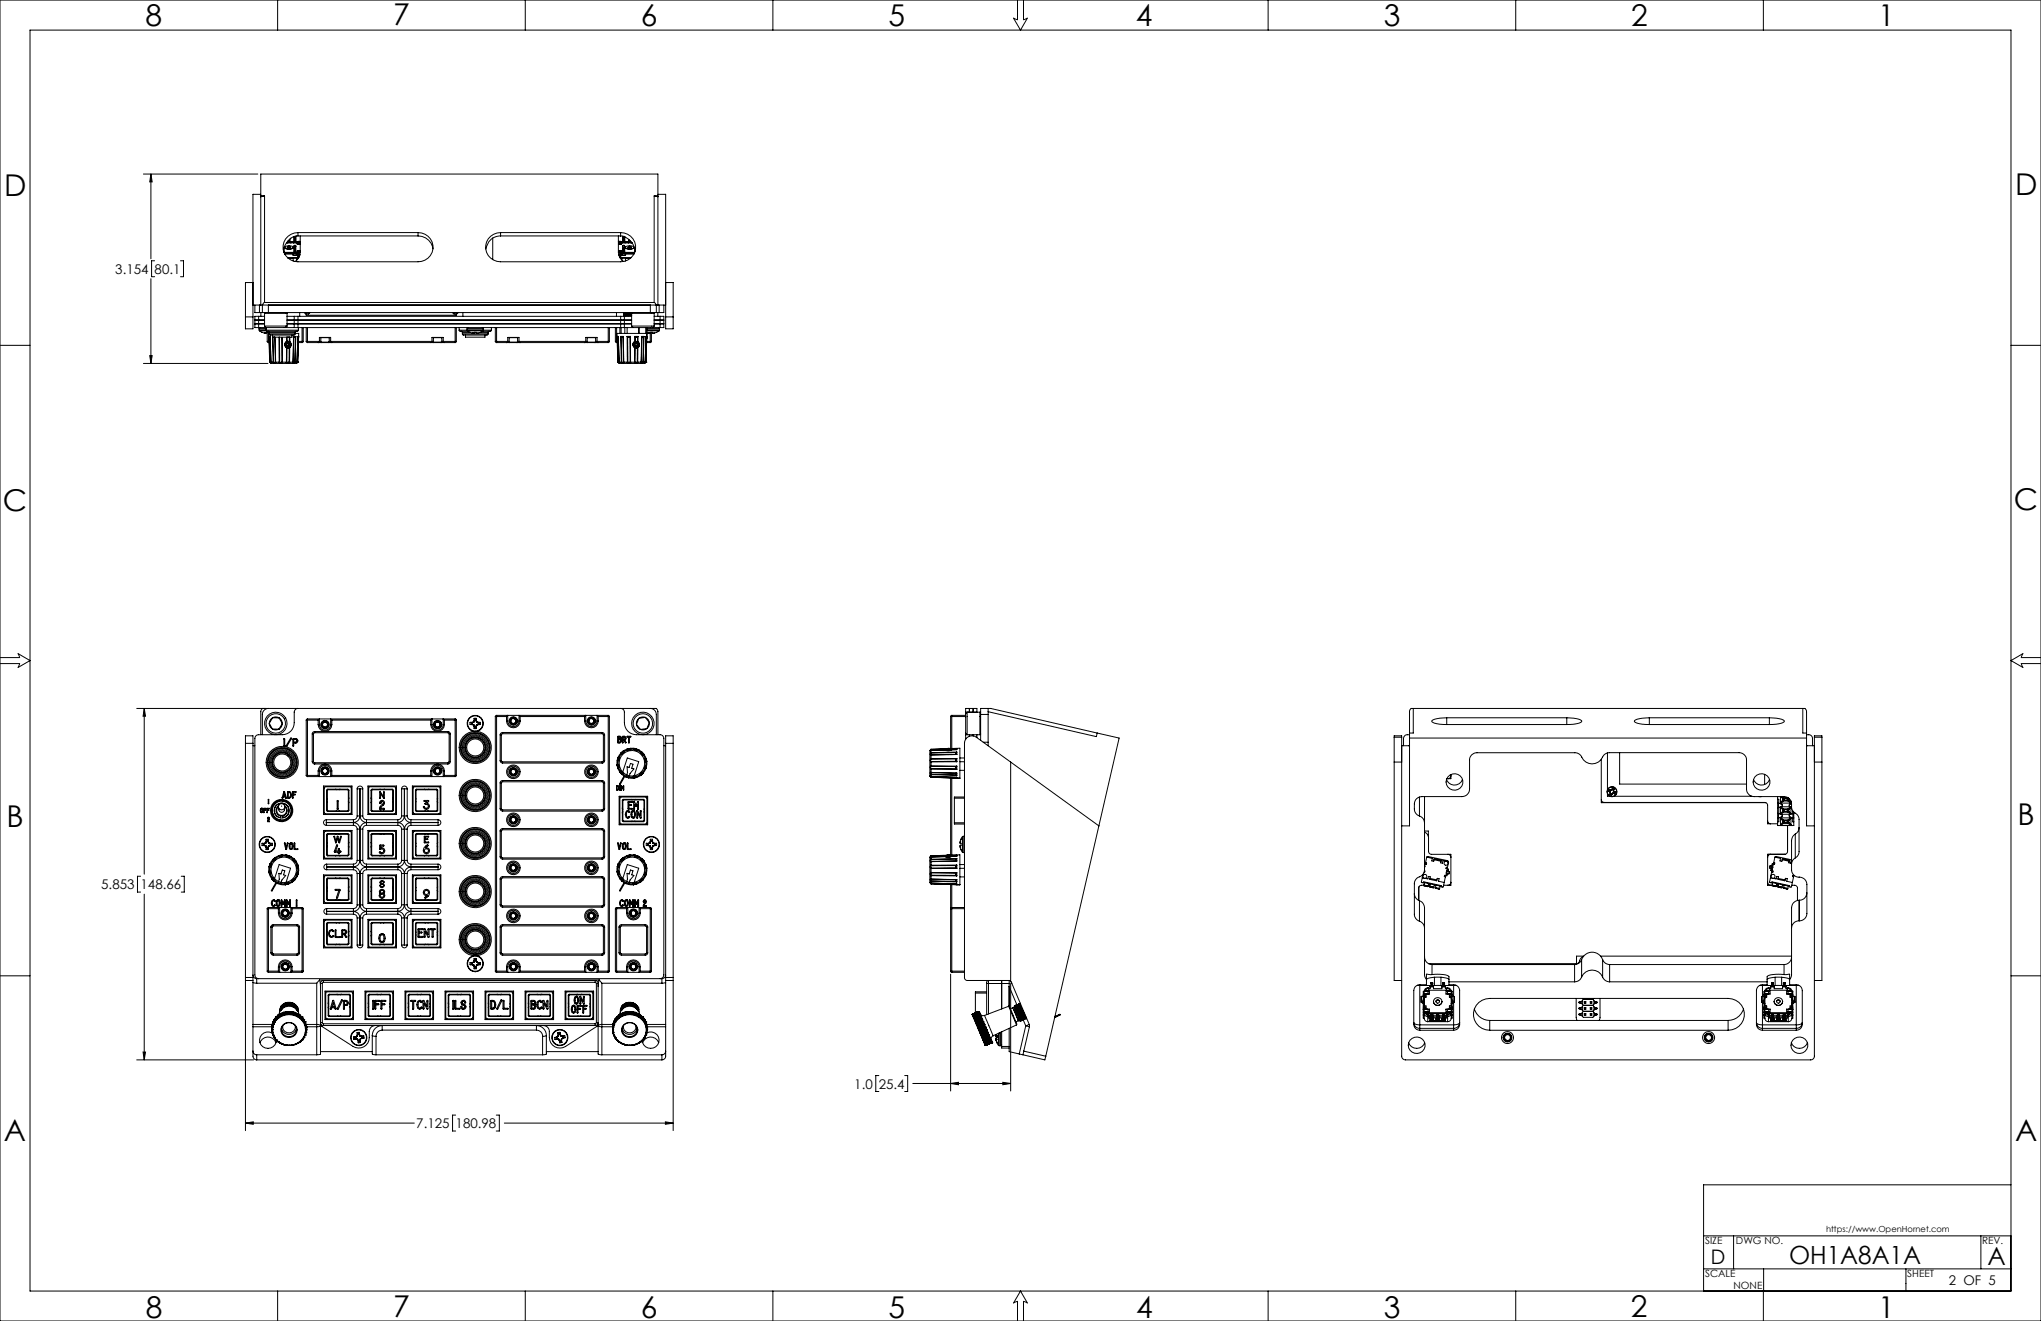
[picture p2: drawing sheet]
<svg xmlns="http://www.w3.org/2000/svg" width="864mm" height="559mm" viewBox="0 0 864 559" stroke-linecap="round" stroke-linejoin="round" font-family="sans-serif">
<defs><g id="words">
<g font-size="12.7">
<text x="61.6" y="10.9">8</text>
<text x="166.4" y="10.6">7</text>
<text x="271.1" y="10.9">6</text>
<text x="375.9" y="10.9">5</text>
<text x="480.7" y="10.9">4</text>
<text x="585.5" y="10.9">3</text>
<text x="690.2" y="11">2</text>
<text x="794.7" y="10.9">1</text>
<text x="1.8" y="83">D</text>
<text x="852.6" y="82.4">D</text>
<text x="852.2" y="215.7">C</text>
<text x="1.1" y="216.3">C</text>
<text x="2.7" y="349.7">B</text>
<text x="853.7" y="349.1">B</text>
<text x="1.6" y="482.7">A</text>
<text x="852.6" y="482.5">A</text>
<text x="61.7" y="557.6">8</text>
<text x="166.4" y="557.2">7</text>
<text x="271.2" y="557.6">6</text>
<text x="376" y="557.6">5</text>
<text x="480.7" y="557.6">4</text>
<text x="585.6" y="557.6">3</text>
<text x="690.1" y="557.2">2</text>
<text x="794.7" y="557.6">1</text>
</g>
<g font-size="10.6">
<text x="757" y="534.8">OH1A8A1A</text>
<text x="840.9" y="535.3">A</text>
</g>
<text font-size="8.5" x="723.9" y="534.7">D</text>
<g font-size="5.6">
<text x="48.8" y="115.8">3.154</text>
<text x="65.4" y="115.8">80.1</text>
<text x="42.8" y="376.1">5.853</text>
<text x="59.5" y="376.1">148.66</text>
<text x="361.5" y="460.5">1.0</text>
<text x="371.9" y="460.5">25.4</text>
<text x="176.2" y="477.2">7.125</text>
<text x="192.8" y="477.2">180.98</text>
<text x="824.6" y="543.6">2 OF 5</text>
</g>
<g font-size="4.2">
<text x="721.5" y="526.2">SIZE</text>
<text x="734.5" y="526.2">DWG NO.</text>
<text x="838.7" y="526.1">REV.</text>
<text x="721.5" y="540.3">SCALE</text>
<text x="733.5" y="545.3">NONE</text>
<text x="807" y="540.3">SHEET</text>
</g>
<text font-size="3.5" x="772.7" y="521.2">https://www.OpenHornet.com</text>
</g></defs>
<g fill="none" stroke="#000" stroke-width=".42">
<path d="M0 0h863.6v558.8h-863.6zM12.7 12.7h838.2v533.4h-838.2zM117.5 0v12.7M222.2 0v12.7M327 0v12.7M430.5 0v8.4l-1.7-.7 3 5 2.9-5-1.6 .7v-8.4M536.6 0v12.7M641.4 0v12.7M746.1 0v12.7M60.7 73.6h48.4M63.9 73.6l.5 3.3h-1zM63.9 73.6v35.9"/>
<path d="M110.3 82.2h-3.3v51.9M110.3 82.9h1.6M111.9 82.9l-1.6 .4M111.9 82.9v45.1M124.6 99.9v2.8M125 99.9v2.8M125.2 99.9v2.8M126.1 98.4a6.2 6.2 0 0 0-6.3 6.2 6.2 6.2 0 0 0 6.3 6.1h50.8a6.2 6.2 0 0 0 6.3-6.1 6.2 6.2 0 0 0-6.3-6.2M126.1 99.8h-.3a6 6 0 0 0-5.2 3.8l-.7 2.2M126.1 98.4v1.4M126.1 98.4h50.8M126.1 99.8h50.8"/>
<path d="M127 99.8v6.9a4.6 4.6 0 0 1-2.2 3.9M176.9 99.8a6.3 6.3 0 0 1 6.3 5.5M176.9 98.4v1.4M211.8 98.4a6.2 6.2 0 0 0-6.3 6.2 6.2 6.2 0 0 0 6.3 6.1h50.8a6.2 6.2 0 0 0 6.4-6.1 6.2 6.2 0 0 0-6.4-6.2M211.8 99.8l-3 .7a6.4 6.4 0 0 0-3.2 4.8M211.8 99.8h50.8M211.8 98.4h50.8M211.8 98.4v1.4M261.7 99.8v6.9a4.5 4.5 0 0 0 2.2 3.9M262.6 99.8a7.5 7.5 0 0 1 6.2 6.2M262.6 98.4v1.4M263.5 99.9v2.8"/>
<path d="M263.7 99.9v2.8M264.1 99.9v2.8M276.8 82.9l1.6 .4M276.8 82.9v45.1M276.8 82.9h1.6M278.4 82.2h3.3v51.9M63.9 117.9v35.8M65.4 110.3h-1.3v6.8h1.3M76.4 110.3h1.2v6.8h-1.2M107 119.5h-3.1v14.6M119.9 105.5v.5M120 105.1v1.3"/>
<path d="M120.2 104.7v2.1M120.2 106.8h4.2M120.3 107.1h4.1M120.4 107.2l.1 .4M120.5 104.6a2.4 2.4 0 0 0 3.6 0M120.5 107.5h3.5M120.6 104.4l1.7-.5 1.2 .2 .6 .5a2.65 2.65 0 0 1-3.6 0zM121.2 102.7h4.9M121.5 104.7l.5-.2 1 .2M121.5 102.7h.1M121.6 104.5h1.4a.77 .77 0 0 1-.7 .5 .77 .77 0 0 1-.7-.5zM121.7 102.2h.1"/>
<path d="M121.7 109h4.4M121.8 102v.7M121.9 109.3h2.1M122.1 101.7v1M122.5 101.3v1.4M122.7 101.1v1.6M122.7 102.2h1.6M123 102.7h.1M124 107.9v-.7l.4 .1v-3.2a.39 .39 0 0 1 .4-.3 .39 .39 0 0 1 .4 .3v3.2l.3-.1v.7M124 107.9h1.5M124 102.7h.1M124.3 100.1v2.6"/>
<path d="M124.4 104.2a.39 .39 0 0 1 .4-.4 .39 .39 0 0 1 .4 .4M124.5 106.7l.2 .2 .3-.2M124.5 105l.2-.3 .3 .3M124.5 105h.1M124.5 106.7l.1 .1M124.5 105v1.7M124.6 105h.3M124.6 106.8h.3M124.6 105v1.8M124.9 105v1.8M125 105h-.1M125 106.7l-.1 .1"/>
<path d="M125 105v1.7M125.2 106.8h.6M125.2 102.2h.9M125.5 102.7h.1M125.5 110.1v-1h-1.5v1.3M125.5 107.5h.6M125.8 102.7v.7h1.2M125.8 106.4h.3M126.1 106.6h.4M126.1 108.9h.1M126.1 102.4h.9M126.1 107.9h.4"/>
<path d="M126.4 103.3l.2 .1M126.5 107.9v1M126.5 106.6v1.1M126.6 106.1l-.2 .2M126.6 103.4h.1M126.9 107.9h-.4M126.9 107.6l-.8 .1M127 102.2h.1M127 102.9h-.6v.5M127 102.2l-.9-.1v1.1h.3M127 106.1h-1.2v1h-.6M127 106.3h-.9v3h-.6"/>
<path d="M127.1 106.6h-.6M208.5 100.7v9.1M261.7 106.6h.5M261.7 102.9h.6v.5M261.7 102.2l.9-.1v1.1h-.3M261.7 106.1h1.2v1h.6M261.7 106.3h.9v2.7h4.4M261.7 102.4h.9M261.7 102.2h.1M261.8 107.6l.8 .1v1.6h.6M261.8 107.9h.4M262.1 106.1l.2 .2"/>
<path d="M262.1 103.4h.1M262.2 106.6v1.1M262.2 106.6h.4M262.2 107.9v1M262.2 107.9h.4M262.3 103.3l-.2 .1M262.6 108.9h.1M262.6 106.4h.3M262.6 107.5h.6M262.6 102.2h.9M262.9 102.7v.7h-1.2M262.9 106.8h.6"/>
<path d="M263.2 107.9v-.7l.3 .1v-3.2a.41 .41 0 0 1 .4-.3 .41 .41 0 0 1 .4 .3v3.2l.4-.1v.7M263.2 107.9h1.5M263.2 102.7h.1M263.2 110.1v-1h1.5v1.3M263.5 104.2a.41 .41 0 0 1 .4-.4 .41 .41 0 0 1 .4 .4M263.7 106.7l.1 .2 .4-.2M263.7 105l.1-.3 .4 .3M263.7 105h.1M263.7 106.7l.1 .1M263.7 105v1.7M263.8 106.8h.3M263.8 105v1.8"/>
<path d="M264.1 106.8h.1M264.2 105h-.4M264.2 105l-.1 1.8M264.3 107.1h4.1M264.3 106.8h4.2M264.4 100.2v2.5M264.4 102.2h1.6M264.6 104.6a2.4 2.4 0 0 0 3.6 0M264.7 102.7h.1M264.7 107.5h3.5M264.7 109.3h2.1M264.8 104.4l1.6-.5 1.3 .2 .5 .5a2.65 2.65 0 0 1-3.6 0z"/>
<path d="M265.7 104.7l.4-.2 1.1 .2M265.7 102.7h.1M265.7 104.5h1.4a.77 .77 0 0 1-.7 .5 .77 .77 0 0 1-.7-.5zM266 101.2v1.5M266.2 101.5v1.2M266.6 101.8v.9M266.9 102.1v.6M266.9 102.2h.1M267.2 102.7h.1M267.4 102.7h-4.8M268.3 107.2l-.1 .4M268.5 104.8v2"/>
<path d="M268.7 105.2v1.2M281.7 119.5h3.1v14.6M103.9 134.1v5h3.1v-5M103.9 134.1h3.1M107 129h3.3M107.8 137h4.1M107.8 135.4h4.1M107.8 129v3.2h2M109.4 133.8h-1.6v4.8h1.6M109.4 133.8v4.8M109.4 138.6h3.2M109.4 133.8h2.5"/>
<path d="M109.6 139.6l.2 .3M109.6 139h3M109.6 139.6h3M109.6 139v.6M109.8 132.2h.6M109.8 129v3.2M109.8 139.9l2.1 1M109.8 139.9h2.9M110.1 138.6l-.5 .4M110.3 129h.8M110.3 129v-55.4h168.1v55.4M110.4 132.2v1.6"/>
<path d="M110.4 132.2h.6M111 132.2h2.6M111 129v3.2M111.1 129h166.5M111.9 132.5h9.6M111.9 137.9h9.6M111.9 128l-.8 1M111.9 132.5v5.4M111.9 137.9l.7 .7M111.9 128h164.9M112.3 132.2l-.4 .3M112.6 138.6h8.2"/>
<path d="M112.6 139.7l.4 .5h12.8l.5-.5M112.6 139.7h13.7M112.6 138.6v1.1M113.6 129v3.2M113.6 132.2h161.6M120.8 138.6h3.7M121.1 132.2l.4 .3M121.4 133.8h3.1M121.5 137h145.8M121.5 135.4h145.8M121.5 132.5v5.4M121.5 137.9l-.7 .7"/>
<path d="M124.5 138.6h1.6M124.5 133.8h1.6M124.5 133.8v4.8M126.1 133.8v4.8M126.1 138.6h136.5M126.1 133.8h136.5M126.3 138.6v1.1M126.8 132.2v1.6M127.8 138.6v5.8M128.3 138.6v5.8M128.9 132.3h2.2M128.9 132.3l.5 .5h1.2l.5-.5"/>
<path d="M128.9 132.2v.1M129.6 132.8v.5h63.5v-.5M129.6 138.6v5.8M130.1 138.6v5.8M131.1 132.2v.1M191.6 132.3h2.2M191.6 132.3l.5 .5h1.2l.5-.5M191.6 132.2v.1M192.6 138.6v5.8M193.1 138.6v5.8M193.8 132.2v.1M194.3 139.7l.4 .5h3.5"/>
<path d="M194.3 139.7h3.4M194.3 138.6v1.1M195.9 132.2v1.6M197.7 139.6l.1 .3M197.7 139h6.8M197.7 139.6h6.8M197.7 139v.6M197.8 139.9l2.1 1M197.8 139.9h6.5M198.1 138.6l-.4 .4M204.1 138.6l.4 .4M204.3 139.9l-2 1"/>
<path d="M204.5 139.6l-.2 .3M204.5 139.7h3.4M204.5 139v.6M207.9 139.7l-.4 .5h-3.5M207.9 138.6v1.1M209.6 138.6v5.8M210.1 138.6v5.8M257.4 138.6v5.8M257.8 138.6v5.8M260.4 138.6v5.8M260.8 132.2v1.6M260.9 138.6v5.8"/>
<path d="M262.3 138.6v2.4M262.6 138.6h1.6M262.6 133.8h1.6M262.6 133.8v4.8M262.8 138.6v2.4M263.9 132.2l.4 .4M263.9 133.1l.4 .3M263.9 132.9v.2M264.2 138.6h3.7M264.2 133.8h3M264.2 133.8v4.8M264.3 132.6l-.4 .3"/>
<path d="M264.3 133.3l-.4 .3 .3 .2M264.4 138.6v2.4M265.4 138.6v2.4M265.6 133.5l-1.6 .1M265.6 133.5h1.7zM267.2 132.7l-3.3 .2M267.3 132.5h9.5M267.3 137.9h9.5M267.3 132.9l-3.4 .2M267.3 133.2l-2.9 .2M267.3 132.5v5.4M267.3 137.9l.6 .7"/>
<path d="M267.4 132.4l-3 .2M267.6 132.2l-.3 .3M267.9 138.6h8.3M270.3 138.6v2.4M270.4 138.6v2.4M273.2 138.6v2.4M273.7 138.6l-.1 4.7M273.7 139.6h5.3M273.7 139h5.3M273.7 139.9h5.2M275.2 132.2h2.5M275.2 129v3.2"/>
<path d="M276.2 138.6h3.1M276.5 132.2l.3 .3M276.8 137h4.1M276.8 135.4h4.1M276.8 128l.8 1M276.8 132.5v5.4M276.8 137.9l-.6 .7M276.8 133.8h2.5M277.6 129h.8M277.7 132.2h1.2M277.7 129v3.2M278.3 132.2v1.6"/>
<path d="M278.4 129h3.3M278.6 138.6l.4 .4M278.9 139.9l-2.1 1M278.9 129v3.2M279 139.6l-.1 .3M279 139v.6M279.3 133.8h1.6v4.8h-1.6M279.3 133.8v4.8M280.9 129v3.2h-2M281.7 134.1v5h3.1v-5M281.7 134.1h3.1M0 146.1h12.7"/>
<path d="M60.7 153.7h52.7M63.4 150.4h1l-.5 3.3zM111.9 140.9h.1M111.9 140.9h.7M112.6 140.9v-.3a.54 .54 0 0 1 .6-.2 .54 .54 0 0 1 .4 .5M112.6 140.9h.1M113.1 144.4h.5M113.1 144.4l.5 .5M113.1 140.6v3.8M113.5 140.2l.5 .5M113.6 140.9h.2M113.6 140.9v3.5"/>
<path d="M113.6 144.4v.5M113.6 144.4h.2M113.6 144.9h.2M113.8 140.9h.1M113.9 142.3h.4M113.9 142.3l.3 10.9M113.9 142.3l.1 .2M113.9 142.3l.1 .4M114 141.3l.4 .4h10.1l.4-.4M114 141h-.3l.4 12.2M114 140.7h10.9M114 141.3h10.9"/>
<path d="M114 140.7v.6M114 142.5h.1M114 142.7l.3 10.4M114 142.7h.2M114 142.5v.2M114.1 140.9h-.3M114.1 153.2h.1M114.1 153.2a2.06 2.06 0 0 0 2.3 .5h7.7a1.54 1.54 0 0 0 1.9-.5M114.1 142.5h.1M114.1 142.5l.1 .2M114.2 153.2h.1M114.2 153.2l.6 .4-.1-.4"/>
<path d="M114.2 142.5h.1M114.2 142.5l.1 .1M114.2 142.7h.1M114.3 142.5h.1M114.3 142.5l.4 10.7M114.3 142.3l.4 10.9M114.3 142.3l-.1 .2M114.3 142.3v.2M114.3 153.1l.4 .3v-.2M114.3 153.1l-.1 .1M114.7 153.2h.1M114.7 153.2h.8"/>
<path d="M115.3 141.7v.9h6.8M115.3 142.7l.3 10.5M115.5 142.7l.3 10.4M115.5 142.7h.3M115.5 153.2l.8 .4 .4-.4M115.5 153.2h.1M115.5 142.6v.1M115.8 153.1l-.2 .1M115.8 153.1l.4 .3 .3-.3M115.8 142.7h.4M115.8 142.6v.1M116.1 142.6l.1 .1"/>
<path d="M116.3 142.7l.2 10.4M116.3 142.7h-.1M116.3 142.6v.1M116.4 142.6l.2 10.6M116.5 153.1l.1 .1M116.6 153.2h.1M116.7 153.2h1.4M118 142.6l.1 10.6M118.1 153.2l.8 .4 .7-.4M118.1 153.2h.1M118.3 142.6v10.5M118.3 153.1l.5 .3 .5-.3"/>
<path d="M118.3 153.1l-.2 .1M119.1 142.9h.1M119.2 143l.1 10.1M119.3 153.1l.2 .1M119.4 142.9l.1 10.3M119.5 153.2h.1M119.6 153.2h1.5M120.9 145.5l.2 .8 .7 .5M120.9 145.5a1.1 1.1 0 0 1 1.8-.5 1.1 1.1 0 0 1-.3 1.8M120.9 145.5a1.22 1.22 0 0 1 1.9-.7 1.22 1.22 0 0 1 .1 1.9M121.1 153.2a.95 .95 0 0 0 1.5 0M121.1 153.2h.1"/>
<path d="M121.2 147v6.2M121.2 147l.2 6.1M121.3 145.9l.4 .6M121.3 144.5l-.7 1.4 .6 1.1M121.3 142.6v1.9M121.4 153.1l-.2 .1M121.4 153.1l.4 .3 .5-.3M121.5 142.7l-.2 1.8M121.5 142.7h.2M121.5 142.6v.1M121.5 145.2l-.2 .7M121.7 142.7h.4"/>
<path d="M121.7 142.6v.1M121.8 144.4a1.39 1.39 0 0 0-1.2 2 1.39 1.39 0 0 0 2.3 .3M121.8 146.8h.6M121.8 145.2l.4 .2M121.8 146.4h-.1M121.9 144.7a1.05 1.05 0 0 0-1 1.1 1.05 1.05 0 0 0 .9 1M122 145.1l.2 .3M122.1 142.6v.1M122.2 146.3l-.4 .1M122.2 146.3h.2M122.2 145.1l.5 .6M122.2 145.1l-.7 .1"/>
<path d="M122.2 145.4l.1 .6M122.2 145.4l.2 .3M122.3 146l-.5 .4M122.3 153.1l.2 .1M122.3 146l-.1 .3M122.4 146.8l-.4 .4M122.4 147.1l-.1 6M122.4 146.3l-.7 .2M122.4 145.7h.3M122.4 145.7l-.1 .3M122.4 142.6v.1M122.4 142.7l.2 1.8"/>
<path d="M122.4 142.7h-.3M122.5 153.2h.1M122.6 153.2h1.3M122.6 147l-.1 6.2M122.6 147h-.1M122.6 144.5l.6 1.2-.6 1.3M122.6 142.6v1.9M122.7 145.7l-.3 .6M122.8 144.9a1.38 1.38 0 0 0-2.3 .5 1.38 1.38 0 0 0 1.5 1.8M122.9 146.7l-.9 .5M123.5 141.7v.9h-1.4M123.9 153.2l.2 .4 .8-.4"/>
<path d="M123.9 153.2h.1M124 153.1l-.1 .1M124 153.1l.2 .3 .5-.3M124.2 142.3h1M124.2 142.3l-.3 10.9M124.2 142.3l.1 .4M124.2 142.3l.2 .2M124.3 142.7l-.3 10.4M124.3 142.7h.1M124.4 142.7h.3M124.4 142.5l-.1 .2M124.4 142.5h.1"/>
<path d="M124.5 142.5h.2M124.5 142.5l-.1 .2M124.7 153.1l.2 .1M124.7 142.5v.2M124.9 141h1.5l-.4 12.2M124.9 142.5h-.2M124.9 142.5l.1 .2M124.9 140.7v.6M124.9 153.2h.1M124.9 153.2h.7M125 142.7h-.3M125 142.7l-.3 10.4"/>
<path d="M125.2 142.3l-.3 10.9M125.2 142.3l-.3 .2M125.2 142.3l-.2 .4M125.4 140.2l-.5 .5M125.6 153.2l-.1 .4 .5-.4M125.7 153.2h.1M125.8 153.4l-.2 .2M125.9 153.1l-.2 .1M125.9 153.2h.1M125.9 153.1v.1M126 153.2h.1M126 142.5l-.3 10.7"/>
<path d="M126 142.3h.3M126 142.3l-.3 10.9M126 142.3v.2M126 142.5h.1M126.1 142.5l-.1 .1M126.2 142.5h-.1M126.2 142.5v.2M126.2 142.7h-.2M126.2 142.7l-.3 10.4M126.3 144.9h1.5M126.3 144.4h1.5M126.3 142.3l-.4 10.9"/>
<path d="M126.3 142.3l-.1 .2M126.3 142.3l-.1 .4M127.8 144.4h.5M127.8 144.4v.5M128.3 144.4l-.5 .5M129.6 144.4h.5M129.6 144.4l.5 .5M130.1 144.4v.5M130.1 144.4h5M130.1 144.9h4.5M134.6 144.9h1.4M135.1 144.4l-.5 .5"/>
<path d="M135.1 144.4h.6M135.1 144.4v-1.7h4.8v1.7M135.7 142.8h3.6M135.7 144.7h3.6M135.7 144.7l.3 .2M135.7 142.8v1.9M135.9 142.7l-.2 .1M136 144.9h3.1M139.1 144.9h1.3M139.2 142.7l.1 .1M139.3 144.4h.6M139.3 144.7l-.2 .2"/>
<path d="M139.3 142.8v1.9M139.9 144.4l.5 .5M139.9 144.4h42.9M140.4 144.9h41.8M182.2 144.9h1.4M182.8 144.4l-.6 .5M182.8 144.4h.6M182.8 144.4v-1.7h4.7v1.7M183.4 144.7h3.5M183.4 142.8h3.5M183.4 142.8v1.9M183.4 144.7l.2 .2"/>
<path d="M183.5 142.7l-.1 .1M183.6 144.9h3.1M186.7 144.9h1.3M186.8 142.7l.1 .1M186.9 144.4h.6M186.9 142.8v1.9M186.9 144.7l-.2 .2M187.5 144.4l.5 .5M187.5 144.4h5.1M188 144.9h4.6M192.6 144.4v.5M192.6 144.4h.5"/>
<path d="M193.1 144.4l-.5 .5M195.1 140.2l.6 .5M195.7 141.3l.3 .4h10.1l.4-.4M195.7 140.7h3.5M195.7 141.3h10.8M195.7 140.7v.6M197 141.7v.9h8.2v-.9M199.9 140.9h.1M199.9 140.9h.7M200.6 140.9a.52 .52 0 0 1 .4-.5 .52 .52 0 0 1 .5 .3l.1 .2M200.6 140.9h.1M200.6 140.7h1"/>
<path d="M201.6 140.9h.6M201.6 140.9h.1M202.3 140.9h-.1M203 140.7h3.5M206.5 140.7v.6M207 140.2l-.5 .5M209.6 144.4h.5M209.6 144.4l.5 .5M210.1 144.4v.5M210.1 144.4h4.7M210.1 144.9h4.2M214.3 144.9h1.4"/>
<path d="M214.8 144.4l-.5 .5M214.8 144.4h.6M214.8 144.4v-1.7h4.8v1.7M215.4 144.7h3.6M215.4 142.8h3.6M215.4 142.8v1.9M215.4 144.7l.3 .2M215.5 142.7l-.1 .1M215.7 144.9h3.1M218.8 144.9h1.3M218.9 142.7l.1 .1M219 144.4h.6"/>
<path d="M219 142.8v1.9M219 144.7l-.2 .2M219.6 144.4l.5 .5M219.6 144.4h28.3M220.1 144.9h27.2M247.3 144.9h1.4M247.9 144.4l-.6 .5M247.9 144.4h.6M247.9 144.4v-1.7h4.7v1.7M248.5 144.7h3.5M248.5 142.8h3.5M248.5 144.7l.2 .2"/>
<path d="M248.5 142.8v1.9M248.6 142.7l-.1 .1M248.7 144.9h3.1M251.8 144.9h1.3M251.9 142.7l.1 .1M252 144.4h.6M252 144.7l-.2 .2M252 142.8v1.9M252.6 144.4l.5 .5M252.6 144.4h4.8M253.1 144.9h4.3M257.4 144.4h.4"/>
<path d="M257.4 144.4v.5M257.8 144.4l-.4 .5M260.4 144.4h.5M260.4 144.4l.5 .5M260.9 144.4v.5M260.9 144.4h.3M260.9 144.9h.3M261.2 142.3h.4M261.2 142.3l.3 10.9M261.2 142.3l.1 .2M261.2 142.3l.1 .4M261.3 142.5h.1"/>
<path d="M261.3 142.7l.4 10.4M261.3 142.7h.2M261.3 142.5v.2M261.4 153.2h.1M261.4 153.2l-.4-12.2h12.7l-.4 12.2M261.4 153.2a2.06 2.06 0 0 0 2.3 .5h7.7a1.54 1.54 0 0 0 1.9-.5M261.4 142.5h.1M261.4 142.5l.1 .2M261.5 153.2h.1M261.5 153.2l.6 .4-.1-.4M261.5 142.5l.1 .1M261.5 142.7h.1"/>
<path d="M261.5 142.5h.1M261.6 142.5h.1M261.6 142.5l.4 10.7M261.6 142.3l.4 10.9M261.6 142.3l-.1 .2M261.6 142.3v.2M261.7 153.1l.3 .3v-.2M261.7 153.1l-.2 .1M262 153.2h.1M262 153.2h.9M262.6 142.3h1.1M262.6 142.3l.3 10.9"/>
<path d="M262.6 142.3l.4 .2M262.6 142.3l.2 .4M262.8 142.7l.3 10.4M262.8 142.7h.3M262.9 153.2l.7 .4 .4-.4M262.9 153.2h.1M263 142.5h.1M263 142.5l-.2 .2M263.1 153.1l-.2 .1M263.1 153.1l.5 .3 .2-.3M263.1 142.5h.2M263.1 142.7h.4"/>
<path d="M263.1 142.5v.2M263.3 142.5l.2 .2M263.5 142.5h-.2M263.5 142.5l.1 .2M263.6 142.7l.2 10.4M263.6 142.7h-.1M263.7 142.3l.2 10.9M263.7 142.3l-.2 .2M263.7 142.3l-.1 .4M263.8 153.1l.1 .1M263.9 153.2h.1M264 153.2h1.4"/>
<path d="M265.4 142.3h1.3M265.4 142.3l.1 10.9M265.4 142.3l.3 .2M265.4 142.3l.2 .4M265.4 153.2l.8 .4 .7-.4M265.4 153.2h.1M265.6 142.7v10.4M265.6 142.7h.3M265.6 153.1l.5 .3 .5-.3M265.6 153.1l-.1 .1M265.7 142.5h.2M265.7 142.5l-.1 .2"/>
<path d="M265.9 142.7h.4M265.9 142.5h.3M265.9 142.5v.2M266.2 142.5l.1 .2M266.4 142.5h-.2M266.4 142.5l.2 .2M266.6 142.7h-.3M266.6 142.7v10.4M266.6 153.1l.2 .1M266.7 142.3l.1 10.9M266.7 142.3l-.3 .2M266.7 142.3l-.1 .4"/>
<path d="M266.8 153.2h.1M266.9 153.2h1.5M268.2 145.7l.6 1 .5 .1M268.2 145.7a1.11 1.11 0 0 1 1.7-.9 1.11 1.11 0 0 1 0 1.9M268.2 145.7a1.22 1.22 0 0 1 1.6-1.1 1.22 1.22 0 0 1 .6 1.9M268.4 153.2a.95 .95 0 0 0 1.5 0M268.4 153.2h.1M268.6 147l-.1 6.2M268.6 147l.1 6.1M268.6 144.5l-.6 1.4 .6 1.1M268.6 146.1l.6 .4M268.6 142.3h1.3"/>
<path d="M268.6 142.3l.4 .2M268.6 142.3l.2 .4M268.6 142.3v2.2M268.7 153.1l-.2 .1M268.7 153.1l.4 .3 .5-.3M268.7 145.3l-.1 .8M268.8 142.7l-.2 1.8M268.8 142.7h.2M269 142.5h.1M269 142.5l-.2 .2M269 142.7h.5M269.1 146.4h.2z"/>
<path d="M269.1 145.2l.3 .1M269.1 142.5h.3M269.1 142.5l-.1 .2M269.2 144.7a1.05 1.05 0 0 0-.9 1.2 1.05 1.05 0 0 0 1 .9M269.2 145.1l.2 .2M269.4 145.1l.5 .4M269.4 145.1l-.7 .2M269.4 145.3l.3 .6M269.4 142.5l.1 .2M269.4 145.3l.3 .2M269.6 142.5h-.2M269.6 142.5l.2 .2"/>
<path d="M269.6 153.1l.2 .1M269.6 146.2l-.3 .2M269.6 146.2h.2M269.7 145.9l-.4 .5M269.7 145.9l-.1 .3M269.7 147.1l-.1 6M269.7 145.5h.2M269.7 145.5v.4M269.7 144.5h-.2M269.7 144.5h.2M269.8 142.7h-.3M269.8 142.7l-.1 1.8"/>
<path d="M269.8 146.2l-.6 .3M269.8 153.2h.1M269.9 146.7l-.3 .4M269.9 146.7l-.6 .1M269.9 153.2h1.3M269.9 147l-.1 6.2M269.9 147h-.1M269.9 145.5l-.1 .7M269.9 144.5l.6 1.2-.6 1.3M269.9 142.3l-.3 .2M269.9 142.3l-.1 .4M269.9 142.3v2.2"/>
<path d="M270.4 146.5a1.41 1.41 0 0 1-2.4 0 1.41 1.41 0 0 1 1.1-2.1 1.42 1.42 0 0 0-1.3 1.6 1.42 1.42 0 0 0 1.8 1.1M270.4 146.5l-.8 .6M271.2 153.2l.2 .4 .8-.4M271.2 153.2h.1M271.4 153.1l-.1 .1M271.4 153.1l.1 .3 .5-.3M271.5 142.3h1M271.5 142.3l-.2 10.9M271.5 142.3l.1 .4M271.5 142.3l.2 .2M271.6 142.7l-.2 10.4M271.6 142.7h.1"/>
<path d="M271.7 142.7h.3M271.7 142.5l-.1 .2M271.7 142.5h.2M271.9 142.5h.2M271.9 142.5l-.2 .2M272 153.1l.2 .1M272.1 142.5l-.1 .2M272.2 142.5h-.1M272.2 142.5l.1 .2M272.2 153.2h.1M272.2 153.2h.7M272.3 142.7h-.3"/>
<path d="M272.3 142.7l-.3 10.4M272.5 142.3l-.3 10.9M272.5 142.3l-.3 .2M272.5 142.3l-.2 .4M272.9 153.2l-.1 .4 .5-.4M272.9 153.2h.1M273 153.2h.1M273.2 153.4l-.3 .2M273.2 153.1l-.2 .1M273.2 153.2h.1M273.2 153.1l.1 .1M273.3 153.2h.1"/>
<path d="M273.4 142.5l-.4 10.7M273.4 142.3h.2M273.4 142.3l-.4 10.9M273.4 142.3v.2M273.4 142.5h.1M273.4 142.5v.1M273.5 142.5h-.1M273.5 142.5v.2M273.5 142.7h-.2M273.5 142.7l-.3 10.4M273.6 144.9h1.5M273.6 144.4h1.5"/>
<path d="M273.6 142.3l-.3 10.9M273.6 142.3l-.1 .2M273.6 142.3l-.1 .4M273.7 140.7l1.2 .2M274.9 140.9h.1M275.1 140.9l.1-.3a.54 .54 0 0 1 .5-.2 .54 .54 0 0 1 .4 .5M275.1 140.9h-.1M275.1 144.4h.5M275.1 144.4v.5M275.1 140.9v3.5M275.6 144.4l-.5 .5M275.6 140.6v3.8"/>
<path d="M276.1 140.9h.7M276.1 140.9h.1M276.8 140.9h.1M850.9 146.1h12.7M0 278.2h8.3l-.7-1.7 5.1 2.9-5.1 3 .7-1.7h-8.3M863.6 278.2h-8.4l.8-1.7-5.1 2.9 5.1 3-.8-1.7h8.4M57.9 299.7h219.7l.8 1.4v9.7M61 299.7l.6 3.3h-1.1zM61 299.7v70.1M111.1 299.7l-.8 1.4v9.7M113.6 299.7a2.53 2.53 0 0 0-2.6 2.5v8.6M126.1 299.7a1.57 1.57 0 0 0-1.6 1.6 10.3 10.3 0 0 1-.9 7.2 5.1 5.1 0 0 1-4.2 2.3h-10a1.57 1.57 0 0 0-1.6 1.6v100a1.57 1.57 0 0 0 1.6 1.6"/>
<path d="M262.6 299.7a1.57 1.57 0 0 1 1.6 1.6 10.3 10.3 0 0 0 .8 7.2 5.1 5.1 0 0 0 4.3 2.3h10a1.57 1.57 0 0 1 1.6 1.6v100a1.57 1.57 0 0 1-1.6 1.6M275.2 299.7a2.53 2.53 0 0 1 2.5 2.5v8.6M410.2 299.7v1.6M411.8 299.7v1.6M418.1 299.7h-3.2v2.5M418.1 299.7h1.1l45.1 10.4M418.1 299.7v1.4M598 299.7a1.24 1.24 0 0 0-1.6 1.4v48.3h-3.3M598 299.7h164.8M598 299.7v10.4h-1.6M762.8 299.7a1.24 1.24 0 0 1 1.6 1.4v48.3h3.3M762.8 299.7v10.4h1.6"/>
<path d="M103.9 314.4v-3.1h3.1v3.1M103.9 314.4v99.1M103.9 314.4h3.1M107 314.4v99.1M107 315.5h.8M113.9 306l1.4 2.4M113.9 306a2.78 2.78 0 0 0 1.4 2.4M115.3 308.4h2.7M115.3 308.4a2.74 2.74 0 0 0 2.7 0M115.4 303.6l-1.5 2.4M115.4 303.6a2.73 2.73 0 0 0-1.5 2.4M115.4 303.6l2.7 .1"/>
<path d="M115.4 303.6a2.74 2.74 0 0 1 2.7 .1M118.1 303.7l1.4 2.4M118.1 303.7a2.78 2.78 0 0 1 1.4 2.4M119.5 306.1a2.73 2.73 0 0 1-1.5 2.3M119.5 306.1l-1.5 2.3M120.2 312.5l.3 .1-.1 3.1-.3-.1zM121.1 315.4h.1M122.9 312.3l.5 .1-2.3 3.3zM123.9 312.5l1.1-.1a.96 .96 0 0 1 1 1 .96 .96 0 0 1-1 .9h-.7l-.1 1.3-.2 .1zM124.3 312.8h.7a.57 .57 0 0 1 .6 .6 .57 .57 0 0 1-.6 .5h-.7zM129.6 304.6h.5M129.6 304.6v23.4"/>
<path d="M130.1 304.1v.5M130.1 304.1l-.5 .5M130.1 304.6v23.4M130.1 304.6h4.5M130.1 304.1h62.5M132.1 310.5h.5M132.1 310.5v11.7M132.6 310.5v11.7M133.1 309.5l-.7 .2-.3 .8M133.1 310l-.5 .5M133.1 309.5v.5M133.1 309.5h56.4"/>
<path d="M133.1 310h56.4M134.6 306.5a2.89 2.89 0 0 0 2.9 2.9 2.89 2.89 0 0 0 2.9-2.9M134.6 306.5h.5M134.6 304.6l.5-.5v2.4M134.6 304.6v1.9M135.1 306.5a2.38 2.38 0 0 0 2.4 2.4 2.38 2.38 0 0 0 2.4-2.4M136.4 306.5l.6 1M136.9 305.5l-.5 1M138.1 305.5h-1.2M138.1 305.5l.6 1M138.1 307.5h-1.1M138.7 306.5l-.6 1"/>
<path d="M139.9 306.5h.5M140.4 304.6l-.5-.5v2.4M140.4 304.6h41.8M140.4 304.6v1.9M182.2 306.5a2.89 2.89 0 0 0 2.9 2.9 2.89 2.89 0 0 0 2.9-2.9M182.2 304.6l.6-.5v2.4M182.2 306.5h.6M182.2 304.6v1.9M182.8 306.5a2.38 2.38 0 0 0 2.4 2.4 2.38 2.38 0 0 0 2.3-2.4M184 306.5l.6 1M184.5 305.5l-.5 1M185.7 305.5h-1.2"/>
<path d="M185.7 305.5l.6 1M185.7 307.5h-1.1M186.3 306.5l-.6 1M187.5 306.5h.5M188 304.6l-.5-.5v2.4M188 304.6v1.9M188 304.6h4.6M189.5 309.5a.97 .97 0 0 1 1 1M189.5 309.5v.5M189.5 310l.5 .5M190 310.5h.5M190 310.5v11.7"/>
<path d="M190.5 310.5v11.7M192.6 304.6h.5M192.6 304.1v.5M192.6 304.1l.5 .5M192.6 304.6v23.4M193.1 304.6v23.4M198.9 305.6v.9M198.9 306.5h1M198.9 305.6l.6 .1M199.5 305.7v.7M199.5 306.4h.5M199.5 305.7h.4"/>
<path d="M199.5 306.4l-.6 .1M199.9 305.5l-1 .1M199.9 306.5h.1M199.9 305.5h.1M199.9 306.5l.4 .2M199.9 305.5l.1 .2M200 306.4l-.1 .1M200 306.4l.5 .2M200 305.7h-.1M200.3 305.3l-.4 .2M200.3 306.7l.1 .1M200.3 305.3l.2 .2"/>
<path d="M200.4 305.3h-.1M200.4 306.8l.2 .4M200.4 309.4a3.4 3.4 0 0 1-2.2-5.3 3.4 3.4 0 0 1 5.7 0 3.4 3.4 0 0 1-2.1 5.3M200.4 305.3l.1 .1M200.5 306.6l-.2 .1M200.5 306.6h.1M200.5 305.5l-.5 .2M200.5 306.6l-.1 .2M200.5 305.4v.1M200.5 306.6l.3 .6M200.6 304.9l-.2 .4M200.6 307.2v1"/>
<path d="M200.6 304.8v.1M200.6 307.2h.1M200.6 304.9h.2M200.6 308.2h.9M200.6 303.9h.9M200.6 303.9v.9M200.6 303.9l.2 .5M200.8 304.4h.6M200.8 307.6h.6M200.8 307.2h-.2M200.8 304.9l-.3 .5M200.8 304.4v.5"/>
<path d="M200.8 307.2v.4M200.8 307.6l-.2 .6M201.4 304.9l.2 .5M201.4 307.2h.2M201.4 304.4v.5M201.4 307.2v.4M201.4 307.6l.1 .6M201.5 303.9l.1 .9M201.5 303.9l-.1 .5M201.6 307.2l-.1 1M201.6 304.9l.2 .4M201.6 304.8v.1"/>
<path d="M201.6 307.2h.1M201.6 304.8l-.2 .1M201.6 306.6l.2 .2M201.6 305.4l.1 .1M201.6 306.6l-.2 .6M201.7 306.6l.1 .1M201.7 306.6h-.1M201.7 305.5l.5 .2M201.8 306.8l-.2 .4M201.8 305.3h.1M201.8 305.3l-.2 .1M201.8 306.7v.1"/>
<path d="M201.8 305.3l.4 .2M201.8 305.3l-.1 .2M202.2 306.4l-.5 .2M202.2 306.4l.1 .1M202.2 306.4h.5M202.2 305.7h.1M202.2 306.5l-.4 .2M202.2 306.5h.1M202.2 305.5h.1M202.2 305.5v.2M202.2 305.7h.5M202.3 305.5l.9 .1"/>
<path d="M202.7 305.7v.7M202.7 306.4l.5 .1M203.2 306.5h-.9M203.2 305.6v.9M203.2 305.6l-.5 .1M209.6 303.1h.5M209.6 303.1v107.7M210.1 302.6v.5M210.1 302.6l-.5 .5M210.1 302.6h47.3M210.1 303.1h4.2M210.1 303.1v107.7"/>
<path d="M211.6 310.9h.5M211.6 310.9v10.9M212.1 310.9v10.9M212.7 309.8l-.8 .4-.3 .7M212.7 309.8v.6M212.7 310.4l-.6 .5M212.7 309.8h42.1M212.7 310.4h42.1M214.3 303.1l.5-.5v2.4M214.3 305h.5M214.3 305a2.89 2.89 0 0 0 2.9 2.9 2.89 2.89 0 0 0 2.9-2.9M214.3 303.1v1.9"/>
<path d="M214.8 305a2.38 2.38 0 0 0 2.4 2.4 2.38 2.38 0 0 0 2.4-2.4M216.1 304.8l.4 1.1M216.5 305.9l1.2 .1M216.8 303.9l-.7 .9M216.8 303.9l1.1 .2M217.9 304.1l.4 1.1M218.3 305.2l-.6 .8M219.6 305h.5M220.1 303.1l-.5-.5v2.4M220.1 303.1v1.9M220.1 303.1h27.2M247.3 305h.6"/>
<path d="M247.3 303.1l.6-.5v2.4M247.3 305a2.89 2.89 0 0 0 2.9 2.9 2.89 2.89 0 0 0 2.9-2.9M247.3 303.1v1.9M247.9 305a2.38 2.38 0 0 0 2.3 2.4 2.38 2.38 0 0 0 2.4-2.4M249.1 304.8l.4 1.1M249.5 305.9l1.2 .1M249.8 303.9l-.7 .9M249.8 303.9l1.1 .2M250.9 304.1l.5 1.1M251.4 305.2l-.7 .8M252.6 305h.5M253.1 303.1l-.5-.5v2.4"/>
<path d="M253.1 303.1v1.9M253.1 303.1h4.3M254.8 309.8l.6 .2 .4 .9M254.8 309.8v.6M254.8 310.4l.5 .5M255.3 310.9h.5M255.3 310.9v10.9M255.8 310.9v10.9M257.4 303.1h.4M257.4 302.6v.5M257.4 302.6l.4 .5M257.4 303.1v107.7"/>
<path d="M257.8 303.1v107.7M261.4 311.5h1.2l.3 .4-.2 .8 .2 .7-.5 .9-1.1-.2zM261.7 312.9h.5a.53 .53 0 0 1 .4 .5 .53 .53 0 0 1-.5 .5h-.4zM261.7 311.8l.8 .1v.6l-.8 .1zM262.6 318.7l.3 .3M262.7 312.7h.1M262.8 318.6l.3 .3M262.8 318.6l-.2 .1M262.9 319l-.9 1.3M262.9 319h.1M263 318.5l-.2 .1M263 318.5l-.4 .2"/>
<path d="M263.1 318.9l-.2 .1M263.1 318.5l-.3 .1M263.1 318.4v.1M263.1 318.4l-.1 .1M263.3 318.2l-.2 .2M263.3 318.2h.2M263.4 311.5a1 1 0 0 1 1.1 0 1 1 0 0 1 .4 1.1l-.6 .5 .6 1.1-.3 .1-.9-1.2v1.2l-.3-.1zM263.5 318l-.2 .2M263.5 318.2l-.4 .3M263.6 317.9l-.1 .3M263.6 317.9l.2 .3M263.6 317.9l-.1 .1"/>
<path d="M263.7 311.8h.6l.1 .9h-.7zM263.7 317.7l.2 .3M263.7 317.7l-1.1 1M263.7 317.7l-.1 .2M263.7 317.7l-.2 .3M263.8 318.2l-.7 .7M263.9 318l-.1 .2M264 318l-.4 .8-.7 .2M264 318h-.1M264.8 313.9v.1M265.4 311.5l1.5 .1-.6 .2-.2 2.5-.1-2.5h-.6zM265.4 316.9l.1 .4"/>
<path d="M265.4 316.9h.2M265.4 316.9h.3M265.4 317.3l-1.4 .7M265.5 317.3h.1M265.5 317.3h-.1M265.6 316.9v.4M265.6 316.9l.3 .1M265.7 316.9h.2M265.7 316.9h-.1M265.9 316.9v.1M266.2 316.8l-.3 .1M266.2 316.8l.1 .1"/>
<path d="M266.3 316.9l-.4 .1M266.4 316.7l-.2 .1M266.6 316.7l-.3 .2M266.6 316.7v.3M266.6 316.7h-.2M266.6 317l-.4 .4-.6-.1M266.7 316.6l.1 .4M266.7 316.6l-1.3 .3M266.7 316.6l-.1 .1M266.7 316.6l-.3 .1M266.8 317h-.2M266.8 317h.1"/>
<path d="M266.9 317l-.7 .4-.8-.1M266.9 317h1.5M268.2 316.5a6.4 6.4 0 0 0-6.6 3.7 6.4 6.4 0 0 0 1.6 7.4M268.3 316.5l.1 .1M268.4 316.6a6.3 6.3 0 0 1 5.3 6.4 6.3 6.3 0 0 1-5.7 6.2M268.4 316.6l.9 .3M268.4 317l.7 .6 .8-.1M268.4 317h.1M268.5 317l.2 .1M268.6 316.8l-.6-.1 1.3 .2M268.6 316.8l-.1 .2M268.6 316.8l.1 .3"/>
<path d="M268.7 317l.9 .2M268.7 317.1l.9 .4M268.9 317.1l.7 .2M269.3 306.4a2.76 2.76 0 0 0 1.7 2.2M269.3 306.4l1.7 2.2M269.3 316.9l.6 .2M269.6 317.5h.2M269.6 317.2v.3M269.8 317.5h.1M269.8 317.3h.1M269.9 317.1l-.3 .1M269.9 317.1l.6 .4"/>
<path d="M269.9 317.5l1.3 .8M269.9 317.3l.4 .1M269.9 317.3l-.1 .2M270.2 317.4l.2 .1M270.3 303.9a2.63 2.63 0 0 0-1 2.5M270.3 303.9l-1 2.5M270.3 317.4l.1 .1M270.4 317.5h.1M270.6 317.5h-.1M271.2 318.3l.2 .8 .8 .4M271.2 318.3l.1 .1M271.3 318.4l.1 .2"/>
<path d="M271.4 318.6l.6 .7M271.5 318.1l1 1.1M271.5 318.1l-.2 .3M271.5 318.1l.1 .2M271.5 318.1l.2 .3M271.6 318.3l-.2 .3M271.6 318.3l.1 .3M271.6 318.3l.1 .1M271.7 318.6l.3 .4M271.7 318.4l.2 .2M271.9 318.6h-.2M271.9 318.6l.2 .2"/>
<path d="M272 319l.3 .1M272 319.3l.2 .1M272.1 318.8l-.1 .2M272.1 318.8l.1 .1M272.2 318.9l.1 .2M272.2 318.9l.3 .3M272.2 319.4v.1M272.2 319.5l.7 1.4M272.3 319.1l-.3 .2M272.3 319.1l.2 .1M272.5 319.2l-.3 .2M273 303.5l-2.7 .4"/>
<path d="M273 303.5a2.83 2.83 0 0 0-2.7 .4M273 303.5a2.7 2.7 0 0 1 1.7 2.1M273 303.5l1.7 2.1M273.7 308.2l-2.7 .4M273.7 308.2a2.7 2.7 0 0 1-2.7 .4M274.7 305.6l-1 2.6M274.7 305.6a2.76 2.76 0 0 1-1 2.6M280.9 315.5h.8M281.7 314.4v-3.1h3.1v3.1M281.7 314.4h3.1M281.7 314.4v99.1M284.8 314.4v99.1"/>
<path d="M393.8 317.4h.1M393.9 317h.1M393.9 316.9v.1M393.9 319.5v1.4M393.9 317.5v.8M393.9 317l-.3 .6 .3-.1M393.9 318.3l-.3 .8 .3 .4M393.9 316.9a2.22 2.22 0 0 0-.4 2.4v8.9M393.9 318.4l.2 .2M393.9 317l.2 .1M393.9 317.5h.1M393.9 318.3v.1"/>
<path d="M393.9 319.4v.1M394 317.4l-.1 .1M394.1 317.1l-.3 .4h.2M394.1 318.6l-.3 .4 .3 .3M394.1 319.3l-.2 .1M400 317.2l.1 .1M400.1 317.3l.6 .2M400.1 317.3l-6.1 .1M400.2 317.3h.1M400.2 316.8l-.2 .4M400.2 316.8l-6.3 .2M400.2 317.3l.8 .2"/>
<path d="M400.2 316.8l-6.1 .3M400.3 316.8l.4-.1a1.17 1.17 0 0 1 1.7 .4 1.56 1.56 0 0 1-2.1-.3zM400.4 317.4l.3 .1M400.4 317.1l-.4 .1M400.6 316.7l-6.7 .2M400.6 316.9l.5 .2 1-.2M400.6 316.9l.2 .1M401.1 316.7h.7M401.1 316.7l-.5 .2M401.1 316.7v.4M401.8 316.7l.3 .2M401.8 316.7v.4"/>
<path d="M402.1 316.9v.1M402.2 316.7l4-.2v12.7M402.2 303.1h.5M402.2 303.1v13.6M402.3 317.3l-1.9 .2M402.3 316.7l.4 .1M402.4 316.7l.2 .4-.4 .3-1.5 .1M402.7 317.2l-1.4 .3M402.7 316.8v.1M402.7 317.1v.1M402.7 316.9l-.1 .1M402.7 302.6v.5"/>
<path d="M402.7 302.6l-.5 .5M402.7 302.6h5.9M402.7 303.1h5.9M402.7 303.1v13.5M404.4 319l.1 .1M404.4 318.6v.4M404.4 317v.1M404.5 319.1l.3 .1M404.5 319.1l-10.4 .2M404.5 318.3l-10.4 .3M404.5 318.3l-.1 .3M404.5 318.3l.2 .1"/>
<path d="M404.5 316.8l-.1 .2M404.5 316.8l-1.8 .1M404.5 316.8h.2M404.6 317.1h.1M404.6 318.6v.2M404.6 318.8l.1 .1M404.6 318.8l-.2 .2M404.6 318.6h-.2M404.6 316.9v.1M404.6 316.9l-.2 .1M404.6 317h.1M404.7 318.4l-.1 .2"/>
<path d="M404.7 318.9l.1 .3M404.7 318.9l-.2 .2M404.7 316.8l-.1 .1M404.7 317l.1 .1M404.7 317.1h-.1M404.7 317v.1M404.7 317.1h.1M404.7 317.1h-2M404.8 316.7v.4M404.8 319.2l-10.9 .2M404.8 318.1v1.1M404.8 318.1l-10.9 .3"/>
<path d="M404.8 318.1l-.1 .3M404.8 318.1l-.3 .2M404.8 316.7l-.1 .1M404.8 316.7l-.3 .1M404.8 316.7l-2.1 .1M404.8 317.1l-2.1 .1M408.6 310.8v1.6M408.6 310.2v.6M408.6 301.3v-1.6h4.7v1.6M408.6 301.9l.6-.6v9.5l-.6-.6M408.6 301.9v8.3M408.6 312.4h.2"/>
<path d="M408.6 310.8h6M408.6 301.3h6M408.6 301.3v.6M408.6 312.4v.3M409.1 312.1a3.2 3.2 0 0 1 4-.2l14.5 10.5v92.4h-18.2a1.21 1.21 0 0 1-1.3-1.3v-99.1l.1-.8zM410.2 310.8v.6M411.8 310.8v.5M413.3 310.8v1.2M414.6 301.3v9.5M414.6 301.3l.3 .3M414.9 310.5l-.3 .3M414.9 302.2h3.2"/>
<path d="M414.9 302.2v11M416 314h2.1M418.1 301.1v14.4M418.1 301.1l45.8 10.5 .4-1.5M464.3 310.1l9.2 2.1-8.5 37.2M589.9 311.9v-.6h3.2v.6M589.9 311.9v102.9h3.2M589.9 311.9h3.2M593.1 311.9v134.9a1.57 1.57 0 0 0 1.6 1.5h171.4a1.57 1.57 0 0 0 1.6-1.5v-134.9M593.1 315.5h3.3M596.4 310.8a1.86 1.86 0 0 0-2.5 1.3v3.4M596.4 315.3l-.4 .2"/>
<path d="M596.4 312.2h168M612.1 303.6l-4.2 .4-2.1 .9v.4l1.1 .6 5.2 .6M612.1 303.6v2.9M612.1 306.5h50.8M612.1 303.6h50.8M662.9 303.6l4.2 .4 2.2 .9v.4l-1.1 .6-5.3 .6M662.9 303.6v2.9M680.2 318.5v15.5M685.3 318.4v13.3h53.7M697.9 303.6l-4.2 .4-2.1 .9v.4l1 .6 5.3 .6M697.9 306.5h50.8M697.9 303.6h50.8"/>
<path d="M697.9 303.6v2.9M748.7 303.6l4.2 .4 2.1 .9v.4l-1.1 .6-5.2 .6M748.7 303.6v2.9M764.4 310.8a1.82 1.82 0 0 1 2.5 1.6v3.1M764.4 315.3l.4 .2M764.4 315.5h3.3M767.7 311.9v-.6h3.2v.6M767.7 311.9h3.2M770.9 311.9v102.9h-3.2M113.5 338.1l.2 1.9zM119.7 338.9l.4 .1M120.1 334.9h.3l.7 2.8-.3-.5h-1l-.1 .4h-.4z"/>
<path d="M120.3 335.6l.3 1.2h-.7zM121.7 334.9a1.25 1.25 0 0 1 1.4 .4 1.25 1.25 0 0 1 .1 1.4 1.06 1.06 0 0 1-1.5 .9zM122 335.2a1.09 1.09 0 0 1 .9 1.1 1.09 1.09 0 0 1-.9 1zM123.8 334.9l1.5 .1-1.3 .2v.7l1 .2-1 .2-.1 1.4zM129.6 328h.5M129.6 328l.5 .5M130.1 328v.5M130.1 328h4.5M130.1 328.5h62.5M132.1 322.2l.3 .7 .7 .3M132.1 322.2h.5M132.6 322.2l.5 .5"/>
<path d="M133.1 322.7v.5M133.1 323.2h56.4M133.1 322.7h56.4M134.6 326.1a2.89 2.89 0 0 1 2.9-2.9 2.89 2.89 0 0 1 2.9 2.9M134.6 326.1h.5M134.6 326.1v1.9M135.1 326.1v2.4l-.5-.5M135.1 326.1a2.38 2.38 0 0 1 2.4-2.4 2.38 2.38 0 0 1 2.4 2.4M136.4 326.1l.6 1M136.9 332.5h12v12.1h-12zM136.9 325.2l-.5 .9M137.3 333l11.1-.1 .2 11.1-11.3 .1z"/>
<path d="M138.1 325.1l-1.2 .1M138.1 325.1l.6 1M138.1 327.1h-1.1M138.2 337.5l.3 .5M138.3 334h9.2v9.1l-9.1 .1zM138.5 339.1l-.3 .4M138.5 334.2h8.8v8.7l-8.7 .1zM138.7 326.1l-.6 1M139.9 326.1h.5M139.9 326.1v2.4l.5-.5M140.4 328h41.8M140.4 326.1v1.9"/>
<path d="M141.9 333.8l.4 .3M142.8 338.6l.3 .2-.2 3.6-.2-.1zM143.9 333.8l-.4 .3M147.4 339.1l.2 .4M147.6 337.5l-.2 .5M151.1 333.7h1.2M151.1 333.7a1.18 1.18 0 0 1 1.2-1.2 1.18 1.18 0 0 1 1.2 1.2M151.1 333.7v11.5M152.3 333.7h.1M152.3 333.7v11.5M152.4 333.7h1.1M152.4 333.7v11.5"/>
<path d="M153.5 333.7v11.5M155.7 332.5h12v12.1h-12zM156.1 333l11.1-.1 .2 11.1-11.2 .2zM157 337.5l.3 .5M157.1 334l9.1-.1 .2 .4-.1 8.7-9.1 .2-.2-.4zM157.3 339.1l-.3 .4M157.3 334.2l8.8-.1v8.8l-8.7 .1zM160.7 333.8l.4 .3M160.7 335l1.6 2v-1.9l.3-.1v2.7l-1.6-2v2h-.3zM161 338.8a1.07 1.07 0 0 1 1.6 .3 1.07 1.07 0 0 1-.5 1.5l-1 1.3h1.5l.1 .4h-2l.1-.9 1.4-1.5a.64 .64 0 0 0-.6-.8 .64 .64 0 0 0-.7 .8l-.3-.3zM161.1 339.7h.1M162.7 333.8l-.4 .3"/>
<path d="M166.2 339.1l.2 .4M166.4 337.5l-.2 .5M169.9 333.7h1.2M169.9 333.7a1.18 1.18 0 0 1 1.2-1.2 1.18 1.18 0 0 1 1.2 1.2M169.9 333.7v11.5M171.1 333.7h.1M171.1 333.7v11.5M171.2 333.7h1.1M171.2 333.7v11.5M172.3 333.7v11.5M174.5 332.5h12v12.1h-12zM174.9 333h11.2v11.1l-11.1 .1z"/>
<path d="M175.8 337.5l.2 .5M175.9 334l9.1-.1 .1 9.1-9.2 .1zM176 339.1l-.2 .4M176.1 334.2l8.8-.1v8.8h-8.8zM179.5 338.6l1.9 .1-.7 1a1.31 1.31 0 0 1 1.1 1.4 1.31 1.31 0 0 1-1.2 1.2 1.31 1.31 0 0 1-1.4-1.1l.2-.1a.95 .95 0 0 0 1.1 .8 .95 .95 0 0 0 .7-1.2 .95 .95 0 0 0-1.3-.6l.8-1-1.2-.1zM179.5 333.8l.5 .3M181.5 333.8l-.4 .3M182.2 326.1a2.89 2.89 0 0 1 2.9-2.9 2.89 2.89 0 0 1 2.9 2.9M182.2 326.1h.6M182.2 326.1v1.9M182.8 326.1v2.4l-.6-.5M182.8 326.1a2.38 2.38 0 0 1 2.4-2.4 2.38 2.38 0 0 1 2.3 2.4"/>
<path d="M184 326.1l.6 1M184.5 325.2l-.5 .9M185 339.1l.2 .4M185.2 337.5l-.2 .5M185.7 325.1l-1.2 .1M185.7 325.1l.6 1M185.7 327.1h-1.1M186.3 326.1l-.6 1M187.5 326.1h.5M187.5 326.1v2.4l.5-.5M188 326.1v1.9M188 328h4.6"/>
<path d="M189.5 322.7v.5M190 322.2l-.5 .5M190 322.2h.5M190.5 322.2l-.2 .7-.8 .3M192.6 328h.5M192.6 328v.5M193.1 328l-.5 .5M211.6 331.2h.5M211.6 321.8h.5M211.6 321.8l.3 .7 .8 .3M211.6 331.2v10.9M212.1 321.8l.6 .5"/>
<path d="M212.1 331.2v10.9M212.7 330.7l-.6 .5M212.7 330.2l-.8 .3-.3 .7M212.7 330.2v.5M212.7 322.3v.5M212.7 330.7h42.1M212.7 330.2h42.1M212.7 322.3h42.1M212.7 322.8h42.1M216.1 326.3l.4 1.1M216.5 327.4l1.2 .1M216.8 325.4l-.7 .9"/>
<path d="M216.8 325.4l1.1 .2M217.9 325.6l.4 1M218.3 326.6l-.6 .9M249.1 326.3l.4 1.1M249.5 327.4l1.2 .1M249.8 325.4l-.7 .9M249.8 325.4l1.1 .2M250.9 325.6l.5 1M251.4 326.6l-.7 .9M254.8 330.2l.6 .1 .4 .9M254.8 330.7l.5 .5M254.8 330.2v.5"/>
<path d="M254.8 322.3v.5M255.3 331.2h.5M255.3 321.8h.5M255.3 321.8l-.5 .5M255.3 331.2v10.9M255.8 321.8l-.3 .7-.7 .3M255.8 331.2v10.9M260.9 332.4a.9 .9 0 0 1 1.1 .9 .9 .9 0 0 1-1.1 .9zM261.1 323.5l.3 1.4M261.1 323.5l.1 .2M261.1 323.5l.1 .3M261.1 332.6a.71 .71 0 0 1 .6 .7 .71 .71 0 0 1-.6 .7z"/>
<path d="M261.2 321.6l.3 .1M261.2 323.7l.2 .2M261.2 323.8l.1 .2M261.2 323.7v.1M261.3 324l.1 .3M261.3 321.5l.4 .1M261.3 321.5l-.1 .1M261.3 321.3v.2M261.3 321.3l-.1 .3M261.4 324.3h.1M261.4 324.3v.2M261.4 324.5v.2"/>
<path d="M261.4 324.5v.4M261.4 323.9l.1 .4M261.4 323.9l-.1 .1M261.4 324.7v.2M261.4 321.1l.1 .1M261.4 321.1l-.1 .2M261.5 323.4l.4 .6-.1 .8M261.5 323.4l.1 .2M261.5 323.4l-.4 .1M261.5 323.4h.1M261.5 324.3l-.1 .4M261.5 321.8v1.6"/>
<path d="M261.5 321.2l-.2 .3M261.5 320.8l-.1 .3M261.5 320.6v.2M261.5 321.7v.1M261.6 323.6l.2 1M261.6 323.6l-.4 .1M261.6 320.5l.1 .3M261.6 320.5l.4 .1M261.6 320.3l.4 .1M261.6 320.3l-.4 1.3M261.6 320.3v.2M261.6 320.5l-.1 .1"/>
<path d="M261.6 320.3l-.1 .3M261.7 321.6l-.2 .1M261.7 320.8l-.2 .4M261.7 320.8h-.2M261.8 324.8l-.4 .1M261.8 324.8h.1M261.8 324.8l.7 1.4M261.8 324.6v.2M261.8 324.6l-.4 .1M262 320.6v.5l-.3 .5M262 320.4v.2M262 336.8h12v12.1h-12z"/>
<path d="M262 320.3a1.07 1.07 0 0 1-.5 1.5M262 320.3v.1M262.3 332.4h.2l-.1 1.9zM262.3 326.6l.9 1M262.3 326.6h.1M262.3 326.6l.2 .2M262.3 334.2l.1 .1M262.4 326.6l.3 .1M262.4 326.6l.1 .2M262.4 337.3l11.1-.1 .1 11.2h-11.2zM262.5 326.2l.9 .6M262.5 326.2v.1"/>
<path d="M262.5 326.3l.2 .1M262.5 326.3l-.2 .3M262.5 326.8l.2 .1M262.7 326.4l.7 .8M262.7 326.4l-.3 .2M262.7 326.9l.2 .2M262.7 326.7l.4 .4M262.7 326.7v.2M262.9 332.4l.5 .8 .5-.8v1.9l-.2-1.3-.3 .6-.4-.6v1.2h-.2zM262.9 327.1l.1 .2M263 327.3l.1 .1M263 327.3l.2 .3"/>
<path d="M263.1 327.1v.3M263.1 327.1h-.2M263.1 327.4l.1 .2M263.2 327.6l1.7 1.1M263.2 327.6h.1M263.4 326.8l.1 .6M263.4 327.2l.1 .1M263.4 327.2l-.3 .2M263.5 338.3h9.1v9.1l-8.8 .2-.4-.3zM263.5 326.6a5.4 5.4 0 0 1 .9-8.3 5.4 5.4 0 0 1 8 2.5 5.4 5.4 0 0 1-4 7.4M263.5 326.6l1.7 1.2M263.5 327.3l-.3 .3"/>
<path d="M263.5 326.6l-.1 .2M263.5 326.6l1.9-6 4.9 1.6-1.9 6M263.5 327.3v.1M263.5 327.4l1.5 .9M263.6 338.6l8.8-.1v8.7l-8.7 .1zM263.7 334.1v.1M264.1 328.3l-2 3.5h.3l2-3.4M264.9 328.7l1.1 .4M265 328.3l1.1 .3M265 328.3l-.1 .4M265.2 327.8l-.2 .5M265.2 327.8l1.1 .4"/>
<path d="M265.2 327.8l.3-1-.2-2.5 .9 .3 .6-1.7 1 .4-.5 1.7 .9 .3-1.6 1.9-.3 1M265.7 339.1l1.9 .1-.2 .2h-1.3v.9l1.1 .1-1.1 .3v1.2l1.4 .1v.3l-1.8-.1zM266 329.1l2 .1M266.1 328.6l1.8 .2M266.1 328.6l-.1 .5M266.3 328.2h2.1M266.3 328.2l-.2 .4M267 338.1l.4 .3M267.9 328.8h.1M267.9 328.8l.1 .3M268 329.1h.1M268 329.1v.1"/>
<path d="M268.1 328.6l-.2 .2M268.1 328.6l.1 .4M268.2 329l-.2 .1M268.2 339.1h.3l.6 1.4 .7-1.4h.3v3.2h-.3v-2.1l-.6 1-.7-1v2.1h-.4zM268.3 328.4h1.1M268.3 328.4l-.4 .4M268.4 329h-.2M268.4 329l-.4 .1M268.4 328.2l-.1 .2M268.4 328.8l-.2 .2M268.4 328.8l.1 .1M268.5 328.9l-.1 .1"/>
<path d="M268.8 328.9h-.3M268.8 328.9h.2M268.9 328.7l.3 .1M268.9 328.7l-.5 .1M268.9 328.7l-.1 .2M269 338.1l-.4 .3M269.1 328.4l.2 .1M269.1 328.4l-1 .2M269.1 328.4l.1 .4M269.2 328.8h.2M269.2 328.8l-.2 .1M269.3 328.5l.1 .3"/>
<path d="M269.4 328.8l-1.4 .3M269.4 328.8l-.4 .1M269.4 328.4l-.1 .1M270.8 327.7l-1.4 .7M270.8 327.7l.3 .3M270.8 327.7h.1M270.9 327.5l-.1 .2M270.9 327.5l.3 .3M271.2 327.8l-.1 .2M271.3 327.5l-.1 .3M271.3 327.5h.1M271.3 327.7l-.1 .1"/>
<path d="M271.3 327.7l-.2 .3M271.4 327.5l-.1 .2M271.6 327.2l-.3 .3M271.6 327.2v.1M271.6 327.3l-.2 .2M271.7 326.8l-.6 .2-.2 .5M271.7 326.8l.2 .3M271.8 327.2l-.2 .1M271.9 326.7l-.2 .1M271.9 326.7l.2 .3M271.9 326.7l-.7 .2-.4 .8M271.9 326.7h.1"/>
<path d="M271.9 327.1l-.3 .1M271.9 327.1l-.1 .1M272.1 327l-1 1M272.1 327l-.2 .1M272.1 327l-.3 .2M272.7 325.4l-.8 1.3M272.8 325.1v.2M272.8 325.1l.3 .1M272.8 325.3l.3 .1M272.8 325.3l-.1 .1M272.9 320.9l-.1 .8 .5 .7M272.9 320.9h.1"/>
<path d="M273 320.9v.2M273 321.1l-.1 .6 .3 .4M273 324.9l.1 .3M273.1 324.2l-.3 .9M273.1 324.2l.3 .1M273.1 325.2v.2M273.2 323.9l-.6 .8 .1 .7M273.2 322.1l.1 .2M273.2 324l-.1 .2M273.2 324.5l-.2 .4M273.2 324l.3 .1M273.2 324.5l.1 .1"/>
<path d="M273.2 324.9h-.2M273.2 324.9v.2M273.2 325.1l-.1 .1M273.2 325.1l-.1 .3M273.2 323.9v.1M273.2 321.3l.1 .5M273.2 321.3l.2 .1M273.3 322.3v.1M273.3 322.4l-.1 1.5M273.3 324.6l-.1 .3M273.3 321.8l.2 .3M273.3 321.1h-.3"/>
<path d="M273.3 321.1l-.1 .2M273.3 321.1l.1 .1M273.4 320.9l.2 1.3M273.4 320.9h-.4M273.4 320.9l-.1 .2M273.4 321.4v.3M273.4 321.2v.2M273.4 320.9v.3M273.4 324.4l-.1 .2M273.4 324.3l-.2 .2M273.4 321.7l-.1 .1M273.4 324.3v.1"/>
<path d="M273.4 321.7l.1 .2M273.5 321.9v.2M273.5 321.9l.1 .3M273.5 322.1h-.3M273.5 324.1l-.4 1.3M273.5 324.1l-.1 .2M273.5 322.1l.1 .1M273.5 324.1l-.1 .3M273.6 322.2l-.3 .1M393.5 328.2l.4 .6M393.5 328.2l.1 .2M393.6 328.4h.3"/>
<path d="M393.6 328.4l.3 .4M393.9 328.5l-.1-.2 .3 .3M393.9 328.5l10.9 .3M393.9 327.7v.7M393.9 327.7l10.9 .3M393.9 326.7l10.9 .3M393.9 325.4v1.3M393.9 325.3l10.9 .1M393.9 324l10.9 .1M393.9 322.4v1.5M393.9 320.9l-.3 .8 .3 .7M393.9 323.9a.92 .92 0 0 0 0 1.5"/>
<path d="M393.9 326.7l-.3 .2 .3 .8M393.9 320.9l.2 .2M393.9 324l.2 .2M393.9 326.7l.2 .1M393.9 328.8h.1M393.9 328.8l10.9 .3M393.9 328.8l12.3 .4M393.9 320.9h.1M393.9 322.3v.1M393.9 323.9v.1M393.9 325.3v.1M393.9 326.7h.1"/>
<path d="M393.9 327.7h.1M393.9 328.4v.1M394 328.5l10.7 .3M394.1 321.1l-.3 .5 .3 .5M394.1 322.1l-.2 .2M394.1 324.2l10.4 .1M394.1 325.1l10.4 .1M394.1 324.2l-.3 .2 .3 .7M394.1 325.1l-.2 .2M394.1 326.8l10.4 .3M394.1 327.5l10.4 .3M394.1 326.8l-.3 .2 .3 .5"/>
<path d="M394.1 327.5l-.2 .2M394.1 328.6l-.2 .2M394.1 328.6l10.4 .4M402.2 329.1v32.6M402.7 329.1v32.6M403.8 337.6h4.3M403.8 337.6v10.5M404.4 321.8l.1 .3M404.4 321.3v.5M404.4 321.3l.2 .1M404.4 324.5l.2 .1M404.4 324.9l.1 .3"/>
<path d="M404.4 324.5v.4M404.4 327.5l.1 .3M404.4 327.2v.3M404.4 327.2l.2 .1M404.4 327.5h.2M404.4 328.8l.1 .2M404.5 322.1h-10.4M404.5 321.1h-10.4M404.5 321.1l-.1 .2M404.5 322.1l.3 .1M404.5 324.3l.2 .1M404.5 321.1l.2 .1"/>
<path d="M404.5 324.3l-.1 .2M404.5 325.2l.3 .2M404.5 327.1l.2 .1M404.5 327.1l-.1 .1M404.5 327.8l.3 .2M404.5 329l.3 .1M404.5 328.8l.1 .1M404.6 321.4v.3M404.6 321.7l.1 .2M404.6 321.7l-.2 .1M404.6 324.6v.3M404.6 324.9l.1 .2"/>
<path d="M404.6 324.9h-.2M404.6 327.3v.2M404.6 327.5l.1 .2M404.6 328.9h.1M404.6 328.9l.1 .1M404.6 328.8v.1M404.7 321.2l-.1 .2M404.7 321.9l.1 .3M404.7 321.9l-.2 .2M404.7 324.4l-.1 .2M404.7 325.1l.1 .3M404.7 325.1l-.2 .1"/>
<path d="M404.7 327.2l-.1 .1M404.7 327.7l.1 .3M404.7 327.7l-.2 .1M404.7 329l.1 .1M404.7 329h-.2M404.7 328.8v.1M404.8 328.8v.3M404.8 327v1M404.8 324.1v1.3M404.8 322.2l-10.9 .1M404.8 320.9v1.3M404.8 320.9h-10.9"/>
<path d="M404.8 320.9l-.1 .3M404.8 324.1l-.1 .3M404.8 324.1l-.3 .2M404.8 320.9l-.3 .2M404.8 327l-.3 .1M404.8 327l-.1 .2M404.8 328.8l-.1 .1M404.8 329.1h.1M404.8 329.1l1.4 .1M404.8 328.8l-.2 .1M406.2 322.2h1.9M406.2 325.9h1.9"/>
<path d="M406.2 329.2h.1M406.2 320.6h1.9M408.1 337.1h-4.3v.5M427.6 322.4l37.4 27M589.9 322.4h3.2M600.6 337.1v8.1M602.7 337l.1 31a3.7 3.7 0 0 1-3.1 3.3l-1.2 2v13.5a3.1 3.1 0 0 0 2.1 2.9M612 329.7a3.6 3.6 0 0 0 3.4 2.4 3.6 3.6 0 0 0 3.4-2.4M613.9 328.1a1.21 1.21 0 0 1-1.3 1.3M613.9 327.6v1.8h-1.7M677.5 321.2v17a1.26 1.26 0 0 0 1.3 1.2h67.9a1.26 1.26 0 0 1 1.2 1.3v7.8h4.3M677.5 338.4v1.1h69.7"/>
<path d="M680.2 335.8v1h.9M680.6 334.8l.5 .2M680.6 334.8h.3M680.9 334.8l.3 .1M680.9 334l.6 .2M680.9 334l-.3 .8M680.9 334l.2 .2M681.1 334.2l-.2 .6M681.1 334.2l.4 .1M681.1 336.1l.8 .3M681.1 335h.1M681.2 335l.2 .2"/>
<path d="M681.2 334.9h.1M681.2 334.9l.3 .2M681.2 334.9v.1M681.3 335.9l.6 .2M681.3 335.9l-.2 .2M681.4 335.2h.1M681.4 335.2v.3M681.4 335.5l-.3 .6M681.4 335.5h.1M681.5 335.2h-.1M681.5 335.1l-.1 .1M681.5 335.1v.4"/>
<path d="M681.5 334.3h.3M681.5 335.5l-.2 .4M681.5 334.2h.1M681.5 334.2v.1M681.8 334.2h-.3M681.8 334.2v.1M681.9 336.1v.3M682 334l-.2 .2M682 334h.1M682 334l.1 .1M682.1 334.1h.1M682.1 334.1l-.3 .2"/>
<path d="M682.1 335.8l-.2 .3M682.1 335.7l.1 .1M682.2 335.8l-.3 .6M682.2 335.8h.1M682.2 333.4l.8 .4M682.2 333.4l-.2 .6M682.2 333.7l.6 .2M682.2 333.4v.3M682.2 333.7l-.1 .4M682.3 335.5v.1M682.3 335.5h.4M682.3 335.5l-.2 .3"/>
<path d="M682.3 335.6l-.1 .2M682.3 335.6h.1M682.3 335.5l.1 .1M682.4 335.6h.2M682.6 335.6h.1M682.6 335.5v.1M682.7 335.6l.5 .2M682.7 334.6l.2 .3M682.7 334.3v.3M682.7 334.3h.1M682.7 335.5l.3 .2M682.8 334.6h.1"/>
<path d="M682.8 334.4v.2M682.8 334.3v.1M682.8 334.6h-.1M682.8 334.6l.1 .2M682.8 334.6l-.1 .1M682.8 333.9l-.1 .4M682.9 334.8h.1M682.9 334.8v.1M682.9 334.9l.4 .2M683 334.8l.5 .3M683 333.8l-.2 .5M683 336.8h58.2"/>
<path d="M683 333.8l-.2 .1M683 335.7l.2 .1M683.3 335.1l-.3 .6M683.3 335.1h.2M683.5 335.1l-.3 .7M742 329.7a3.6 3.6 0 0 0 3.4 2.4 3.6 3.6 0 0 0 3.4-2.4M744.3 337h1M746.7 327.6v4.3M752.2 339.7l.3 .1M752.2 337v12.2h6.8v-5.7M752.2 338.1h.5v1.7l.9 .2M752.5 339.8v1.8"/>
<path d="M752.5 339.8l1.1 .2M753.4 339.4l.2 .3M753.4 337v2.4M753.5 337l.7 .7M753.6 339.7h3.9M754 337l.5 .5M754.2 337.7h.3M754.2 338.6h.3M754.2 338.6l.3 .2M754.2 337.7v.9M754.2 338.6l-.8 .8M754.5 337.5v.2"/>
<path d="M754.5 338.6v.2M754.5 337.5l-.3 .2M754.5 337.5h2.1v.2M754.5 338.6h2.1M754.5 337.7v.9M754.5 337.7h2.1M754.5 338.8h2.1M754.5 338.8l-.9 .9M754.6 338.5h.3M754.9 338.5h1.3M754.9 338.5v-.7h1.3v.7M756.2 338.5h.4"/>
<path d="M756.6 338.6h.3M756.6 337.7h.3M756.6 338.6v.2M756.6 337.7v.9M756.6 338.8l.9 .9M756.8 337.6l.1 .1M756.9 338.6l-.3 .2M756.9 337.7v.9M756.9 338.6l.9 .8M757 337.7h-.1M757.8 339.4l-.3 .3M757.8 338.8v.6"/>
<path d="M758 339.9a.78 .78 0 0 0-.8 .4 .78 .78 0 0 0 .2 1M767.7 322.4h3.2M110.3 342.1l.2-.2a.93 .93 0 0 1 .8 .9 .93 .93 0 0 1-.8 .9l-.4-.9zM110.6 342.2v-.1a.73 .73 0 0 1 .4 .7 .73 .73 0 0 1-.5 .7zM110.7 341.9h.1M110.9 356.7h1M110.9 356.7v1M110.9 357.7h1M110.9 356.7l.6 .2M111.5 356.9v.6M111.5 356.9h.4M111.5 357.5h.4"/>
<path d="M111.5 357.5l-.6 .2M111.5 342h1.1l-.8 .2v.4l.6 .2-.6 .1-.1 .9zM111.9 357.7h.1M111.9 357.7l.4 .2M111.9 356.7h.1M111.9 356.7v.2M111.9 357.5v.2M111.9 357.5l.6 .3M112.3 356.5l-.4 .2M112.3 357.9l.1 .1M112.3 356.5l.2 .2M112.4 356.5h-.1"/>
<path d="M112.4 358l.2 .4M112.4 356.5l.1 .1M112.5 357.8l-.2 .1M112.5 357.8h.1M112.5 356.7l-.6 .2M112.5 357.8l-.1 .2M112.5 356.6v.1M112.5 357.8l.2 .6M112.6 356.1l-.2 .4M112.6 358.4v1M112.6 356.1h.1M112.6 356v.1"/>
<path d="M112.6 358.4h.1M112.6 356h.1M112.6 359.4h.9M112.6 355h.9M112.6 355v1M112.6 355l.1 .6M112.7 355.6h.7M112.7 358.8h.7M112.7 358.4h-.1M112.7 356.1l-.2 .5M112.7 355.6v.5M112.7 358.4v.4"/>
<path d="M112.7 358.8l-.1 .6M112.9 342h1.1l-.9 .2v.4l.7 .2-.7 .1v.9zM113.4 355.6v.4M113.4 358.4v.4M113.4 356v.1M113.4 358.8l.1 .6M113.4 346.2l.2-.3 .2 .3-.6 1.4 .9-.1-.7-.2M113.4 346.2h.1M113.4 346.3h-.2a.49 .49 0 0 1 .3-.6 .49 .49 0 0 1 .6 .3 .49 .49 0 0 1-.2 .6l-.5 .7M113.4 347.3h.1M113.4 356.1h.2M113.4 356.1l.2 .5"/>
<path d="M113.4 358.4h.2M113.4 358.4h.1M113.5 355l.1 1M113.5 355l-.1 .6M113.6 358.4l-.1 1M113.6 356.1l.2 .4M113.6 356v.1M113.6 358.4h.1M113.6 356h-.2M113.6 357.8l.2 .2M113.6 356.6l.1 .1M113.6 357.8l-.2 .6"/>
<path d="M113.7 357.8l.1 .1M113.7 357.8h-.1M113.7 356.7l.5 .2M113.8 358l-.2 .4M113.8 356.5h.1M113.8 356.5l-.2 .1M113.8 357.9v.1M113.8 356.5l.4 .2M113.8 356.5l-.1 .2M114.2 356.9h.5M114.2 357.5h.5M114.2 357.5l-.5 .3"/>
<path d="M114.2 357.5v.2M114.2 357.7l-.4 .2M114.2 357.7h.1M114.2 356.7h.1M114.2 356.7v.2M114.3 356.7h.9M114.7 356.9v.6M114.7 357.5l.5 .2M115.2 357.7h-.9M115.2 356.7v1M115.2 356.7l-.5 .2M115.4 344l.1 .4"/>
<path d="M116.3 340.1l-.3 .4M116.5 341.1v.2M116.5 344.5v.1M117.8 341.5l.2 1.1a1.17 1.17 0 0 0 1.2 1 1.17 1.17 0 0 0 1.1-1l.2-1.1M117.8 341.5a1.36 1.36 0 0 0 1.4 1.1 1.36 1.36 0 0 0 1.3-1.1M117.9 341a1.33 1.33 0 0 1 1.5-1 1.33 1.33 0 0 1 1.1 1.5M117.9 340.8a2.39 2.39 0 0 0-1.1 2.5 2.39 2.39 0 0 0 1.9 1.9M118.2 346.7l.5 .1M118.7 345.2v.7a3.1 3.1 0 0 1-2.1-4.7 3.1 3.1 0 0 1 5.2 0 3.1 3.1 0 0 1-2.1 4.7v-.7M118.7 345.2h1M119.1 341h.1M120.3 356.6l.4 .1 .4 1.8 .4-1.9 .4 .1-.8 2.7z"/>
<path d="M120.4 340.8a2.39 2.39 0 0 1 1.1 2.5 2.39 2.39 0 0 1-1.9 1.9M120.5 341.2a2.09 2.09 0 0 1 .2 3.1 2.09 2.09 0 0 1-3.1 0 2.09 2.09 0 0 1 .2-3.1v.3M121.8 341.1v.2M121.8 344.5v.1M122.3 345.3l-.3 .3M122.6 356.8l.6-.3a1.63 1.63 0 0 1 0 2.9l-.6-.3-.2-.6zM122.8 341.3l.2 .5M123 356.9l.2-.1a1.33 1.33 0 0 1-.2 2.2l-.3-1.1zM123.2 356.5h.1M124.5 356.6l.3 .1v2.4h1.2v.2h-1.5zM136.9 351.3h12v12.1h-12zM137.3 351.8h11.2l.1 11-11.3 .1z"/>
<path d="M138.1 346.7v1.2M138.1 348v1.1M138.1 347.9v.1M138.1 346.7a1.2 1.2 0 0 0-1.2 1.2 1.2 1.2 0 0 0 1.2 1.2M138.1 346.7h11.4M138.1 347.9h11.4M138.1 349.1h11.4M138.1 348h11.4M138.2 356.3l.3 .5M138.3 352.8h9.2v9.1h-9.1zM138.5 357.9l-.3 .5M138.6 352.9l8.7 .1v8.7h-8.8z"/>
<path d="M141.3 353.8h.3l.5 1.9 .7-2 .7 2 .6-1.8 .3-.1-.8 2.8-.8-2-.5 1.8-.3 .1zM141.9 352.6l.4 .3M142.3 343l-.4 .3M142.4 357.5l.4 .2-.8 2.3h1.1l.3-1.1 .2 1.1 .7 .3-.7 .2-.2 .7-.3-.7-1.7-.2zM142.8 357.8h.1M143.5 343l.4 .3M143.9 352.6l-.4 .3M147.4 357.9l.2 .5M147.6 356.3l-.2 .5M149.5 346.7v1.2M149.5 349.1a1.57 1.57 0 0 1 1.6 1.6M149.5 348v1.1"/>
<path d="M149.5 348a2.71 2.71 0 0 1 2.8 2.7M151.1 350.7h1.2M151.1 345.2a1.57 1.57 0 0 1-1.6 1.5M151.1 345.2h1.2M151.1 350.7v13.3M152.3 345.2a2.71 2.71 0 0 1-2.8 2.7M152.3 350.7v13.3M152.4 350.7h1.1M152.4 345.2h1.1M152.4 345.2a2.77 2.77 0 0 0 2.7 2.7M152.4 350.7v13.3M153.5 345.2a1.63 1.63 0 0 0 1.6 1.5"/>
<path d="M153.5 350.7v13.3M155.1 349.1a1.63 1.63 0 0 0-1.6 1.6M155.1 348a2.77 2.77 0 0 0-2.7 2.7M155.1 348v1.1M155.1 346.7v1.2M155.1 346.7h13.2M155.1 347.9h13.2M155.1 349.1h13.2M155.1 348h13.2M155.7 351.3h12v12.1h-12zM156.1 351.8h11.2l.1 11-11.2 .2zM157 356.3l.3 .5"/>
<path d="M157.1 352.8l9.1-.1 .2 .4-.1 8.7-9.1 .1zM157.3 353l8.7-.1 .1 8.8-8.7 .1zM157.3 357.9l-.3 .5M160.7 357.5l1.8 .1-.3 .3h-1.1v.8a1.26 1.26 0 0 1 1.6 .6 1.26 1.26 0 0 1-.5 1.6 1.26 1.26 0 0 1-1.7-.4l.2-.2a.88 .88 0 0 0 1.3 .2 .88 .88 0 0 0 .1-1.3 .88 .88 0 0 0-1.3 .1zM160.7 352.6l.4 .3M161.1 343l-.4 .3M162.3 343l.4 .3M162.7 352.6l-.4 .3M166.2 357.9l.2 .5M166.4 356.3l-.2 .5M168.3 348a2.77 2.77 0 0 1 2.8 2.7M168.3 349.1a1.63 1.63 0 0 1 1.6 1.6"/>
<path d="M168.3 348v1.1M168.3 346.7v1.2M169.9 350.7h1.2M169.9 345.2a1.63 1.63 0 0 1-1.6 1.5M169.9 345.2h1.2M169.9 350.7v13.3M171.1 345.2a2.77 2.77 0 0 1-2.8 2.7M171.1 350.7v13.3M171.2 350.7h1.1M171.2 345.2a2.71 2.71 0 0 0 2.7 2.7M171.2 345.2h1.1M171.2 350.7v13.3"/>
<path d="M172.3 345.2a1.57 1.57 0 0 0 1.6 1.5M172.3 350.7v13.3M173.9 346.7v1.2M173.9 348a2.71 2.71 0 0 0-2.7 2.7M173.9 348v1.1M173.9 349.1a1.57 1.57 0 0 0-1.6 1.6M173.9 346.7h11.4M173.9 347.9h11.4M173.9 349.1h11.4M173.9 348h11.4M174.5 351.3h12v12.1h-12zM174.9 351.8h11.2v11.1l-11.1 .1z"/>
<path d="M175.8 356.3l.2 .5M175.9 352.8l9.1-.1 .1 9.1-9.2 .1zM176 357.9l-.2 .5M176.1 353h8.9l-.1 8.8-8.8-.1zM179.5 358.5l.8-.7 .8-.3v.3l-1.1 .8a1.33 1.33 0 0 1 1.7 1 1.33 1.33 0 0 1-1.2 1.6 1.33 1.33 0 0 1-1.4-1.4zM179.5 352.6l.5 .3M179.5 353.8h1.9l-.1 .3h-1.5v.7l1.2 .1-1.2 .2v1.1h1.5l.1 .3-1.9-.1zM180 343l-.5 .3M180.8 357.4h.1M181.1 343l.4 .3M181.5 352.6l-.4 .3M185 357.9l.2 .5"/>
<path d="M185.2 356.3l-.2 .5M185.3 346.7v1.2M185.3 347.9v.1M185.3 348v1.1M185.3 346.7a1.2 1.2 0 0 1 1.2 1.2 1.2 1.2 0 0 1-1.2 1.2M211.6 342.1h.5M211.6 351.5h.5M211.6 342.1l.3 .7 .8 .3M211.6 351.5v10.9M212.1 342.1l.6 .5M212.1 351.5v10.9M212.7 350.5v.5"/>
<path d="M212.7 342.6v.5M212.7 350.5l-.8 .3-.3 .7M212.7 351l-.6 .5M212.7 342.6h42.1M212.7 351h42.1M212.7 350.5h42.1M212.7 343.1h42.1M216.1 346.6l.4 1.1M216.5 347.7l1.2 .1M216.8 345.7l-.7 .9M216.8 345.7l1.1 .2M217.9 345.9l.4 1.1"/>
<path d="M218.3 347l-.6 .8M249.1 346.6l.4 1.1M249.5 347.7l1.2 .1M249.8 345.7l-.7 .9M249.8 345.7l1.1 .2M250.9 345.9l.5 1.1M251.4 347l-.7 .8M254.8 350.5v.5M254.8 342.6v.5M254.8 350.5l.6 .2 .4 .8M254.8 351l.5 .5M255.3 351.5h.5"/>
<path d="M255.3 342.1l-.5 .5M255.3 342.1h.5M255.3 351.5v10.9M255.8 342.1l-.4 .8-.6 .2M255.8 351.5v10.9M261.3 356.6l.4 .1 .4 1.8 .4-1.9 .4 .1-.8 2.7zM263.3 341.8l.3 .5M263.6 343.4l-.3 .5M263.6 356.8l.5-.3a1.63 1.63 0 0 1 0 2.9l-.5-.3-.3-.6zM263.9 356.9l.2-.1a1.33 1.33 0 0 1-.1 2.2l-.3-1.1zM264.1 356.5h.1M265 343.1a.85 .85 0 0 1 1.5 .4l-.3 .2-.5-.4a1.4 1.4 0 0 0 .1 2.4l.5-.4v.5a.82 .82 0 0 1-1.3 0 2.23 2.23 0 0 1 0-2.7z"/>
<path d="M265.4 356.6l.3 .1v2.4h1.2v.2h-1.5zM265.7 342.9h.1M267.3 343.1l.6-.3a1.93 1.93 0 0 1 .1 3.3h-.3a2.15 2.15 0 0 1-.4-3zM267.4 347.3l-.4 .3M267.6 343.4l.3-.2a1.5 1.5 0 0 1-.1 2.5l-.4-.8zM267.9 342.8h.1M268.6 347.3l.4 .3M269.5 342.9l.3 .1 1.1 2.1v-2l.4-.2-.1 3.2-1.4-2.2v2l-.3 .2zM272.5 343.4l.2 .5M272.7 341.8l-.2 .5M273.5 356.7h.9M273.5 356.7v1"/>
<path d="M273.5 357.7h.9M273.5 356.7l.5 .2M274 356.9v.6M274 356.9h.5M274 357.5h.5M274 357.5l-.5 .2M274.4 357.7l.5 .2M274.4 356.7l.1 .2M274.5 356.7h-.1M274.5 356.7v.2M274.5 357.5l-.1 .2M274.5 357.5l.5 .3"/>
<path d="M274.9 356.5l-.4 .2M274.9 357.9l.1 .1M274.9 356.5l.1 .2M275 356.5h-.1M275 358l.1 .4M275 356.5l.1 .1M275 357.8l-.1 .1M275 357.8h.1M275 356.7l-.5 .2M275.1 357.8l-.1 .2M275.1 356.6l-.1 .1M275.1 357.8l.2 .6"/>
<path d="M275.1 356.1l-.1 .4M275.1 358.4l.1 1M275.1 356v.1M275.1 358.4h.1M275.1 356.1h.2M275.1 356h.2M275.2 359.4h.9M275.2 355h.9M275.2 355l-.1 1M275.2 355l.1 .6M275.3 355.6h.6M275.3 358.8h.6"/>
<path d="M275.3 358.4h-.2M275.3 356.1l-.2 .5M275.3 355.6v.5M275.3 358.4v.4M275.3 358.8l-.1 .6M275.9 356l.1 .1M275.9 355.6v.4M275.9 358.4v.4M275.9 358.8l.2 .6M276 356.1h.1M276 356.1l.2 .5M276 358.4h.1"/>
<path d="M276 358.4h-.1M276.1 355v1M276.1 355l-.2 .6M276.1 358.4v1M276.1 356.1l.2 .4M276.1 356v.1M276.1 358.4h.1M276.1 356h-.2M276.2 357.8l.1 .2M276.2 356.6v.1M276.2 357.8l-.2 .6M276.2 357.8l.2 .1"/>
<path d="M276.2 357.8h.1M276.2 356.7l.6 .2M276.3 358l-.2 .4M276.3 356.5h.1M276.3 356.5l-.1 .1M276.4 357.9l-.1 .1M276.4 356.5l.4 .2M276.4 356.5l-.2 .2M276.8 357.5l-.6 .3M276.8 357.5v.2M276.8 356.9h.4M276.8 357.5h.4"/>
<path d="M276.8 357.7l-.4 .2M276.8 357.7h.1M276.8 356.7h.1M276.8 356.7v.2M276.8 356.7h1M277.2 356.9v.6M277.2 357.5l.6 .2M277.8 357.7h-1M277.8 356.7v1M277.8 356.7l-.6 .2M403.8 348.1v.5h4.3M403.8 348.1h4.3"/>
<path d="M406.2 356.5l.1 .2M406.2 356.5h.1M406.3 357.7v.7M406.3 357.7h.1M406.3 358.4h.1M406.3 356.7h.1M406.3 358.4l.9 2.1M406.3 356.7a.51 .51 0 0 1 .5 .4 .51 .51 0 0 1-.3 .6h-.2M406.6 355l-.4 1.5M406.6 355h.1M407.2 353.9l-.6 1.1M407.2 353.9v6.6"/>
<path d="M407.6 353.8l-.4 .1M407.6 353.8v6.8M407.6 353.8h.5M465 349.4l-22.5 97.4M600.6 345.2a3.1 3.1 0 0 1-2.1-2.9 5 5 0 0 1 .9-4.4l1-.7 1.2-.2h17a3.2 3.2 0 0 0 3.2-3.1v-12.4a3.1 3.1 0 0 1 3.2-3.1h41.4a3.8 3.8 0 0 1 3.6 3.1 5 5 0 0 0 8.5-2l1.1-.8 1.4-.3h54.8a3.1 3.1 0 0 1 3.2 3.1v12.4a3.2 3.2 0 0 0 3.2 3.1h12.7a3.6 3.6 0 0 1 3.2 4.7 5 5 0 0 0 2.5 3.1l.6 1.5v13.9a3.1 3.1 0 0 1-1.6 2.7M600.6 345.2a3.1 3.1 0 0 1 2.2 2.9M602.8 352l.9 .6 .7 1.3v6.2a1.26 1.26 0 0 0 1.3 1.3h8.2v13.1h-3.1M602.8 351.5h1.6v2.4M747.9 347.2a1.33 1.33 0 0 0 1.3 1.3M752.2 344.1h.3M752.5 345.9l-.3 .1M752.5 341.6l-.3 .1"/>
<path d="M752.5 341.6l.9-.2-.7 .2v2.6l.7 .1-.9-.2M752.5 344.1v1.8M753.4 344.2l.2 .3M753.4 346.3l.8 .8M753.4 341.6v2.6M753.4 346.3v2.6M753.4 341.6l.8 .8M753.6 340l.5 .7-.3 .6M753.6 345.7l-.9 .2v1.7h-.5M753.6 345.7l-1.1 .2M753.6 346l-.2 .3M753.6 341.3l-.2 .3"/>
<path d="M753.6 346l.9 .9M753.6 346h3.9M753.6 341.3l.9 .9M753.6 344.5h3.9M753.6 341.3h3.9M753.8 344.5l.3 .6-.5 .6M754.2 347.1h.3M754.2 348h.3M754.2 348l.3 .3M754.2 342.4h.3M754.2 343.3h.3M754.2 343.3l.3 .3"/>
<path d="M754.2 342.4v.9M754.2 347.1v.9M754.2 348l-.8 .9M754.2 343.3l-.8 .9M754.5 348v.3M754.5 346.9v.2M754.5 346.9l-.3 .2M754.5 348.3l-.9 .8-.2-.2M754.5 342.2v.2M754.5 343.3v.3M754.5 342.2l-.3 .2M754.5 342.2h2.1"/>
<path d="M754.5 342.4h2.1M754.5 348h2.1M754.5 343.3h2.1M754.5 342.4v.9M754.5 347.1v.9M754.5 347.1h2.1M754.5 348.3h2.1M754.5 346.9h2.1M754.5 343.6h2.1M754.5 343.6l-.9 .9M754.6 347.9h.3M754.6 342.5h.3"/>
<path d="M754.9 347.9h1.3M754.9 347.9v-.7h1.3v.7M754.9 342.5v.8h1.3v-.8M754.9 342.5h1.3M756.2 347.9h.4M756.2 342.5h.4M756.2 349.2l.2 .5M756.4 349.6v10.7M756.6 348h.3M756.6 347.1h.3M756.6 348v.3M756.6 346.9v.2"/>
<path d="M756.6 346.9l.3 .2M756.6 348.3l.9 .8 .3-.2M756.6 343.3h.3M756.6 342.4h.3M756.6 342.2v.2M756.6 343.3v.3M756.6 342.2l.3 .2M756.6 342.4v.9M756.6 347.1v.9M756.6 343.6l.9 .9M756.9 348l-.3 .3M756.9 343.3l-.3 .3"/>
<path d="M756.9 342.4v.9M756.9 347.1v.9M756.9 348l.9 .9M756.9 343.3l.9 .9M757.4 344.5l-.3 .8 .5 .4M757.5 346l.3 .3M757.5 341.3l.3 .3M757.5 346l-.9 .9M757.5 341.3l-.9 .9M757.6 345.7l.9 .2v1.7h.5M757.6 345.7l1 .2M757.8 341.4l.2 .1"/>
<path d="M757.8 344.2l-.3 .3M757.8 346.3l-.9 .8M757.8 341.6v2.6M757.8 346.3v2.6M757.8 341.6l-.9 .8M758.5 342.9v1.3l-.7 .1 .8-.2M758.6 345.9l.4 .1M758.6 344.1v1.8M759 344.1h-.4M759.6 352.8l-1.1 1.2-.5 1.6v12.4a3.4 3.4 0 0 0 4 3.1l1.6 .9 .9 1.6v12.8a3.1 3.1 0 0 1-3.1 3.1M759.6 352.8v10.1M761.2 350l-.2 1.3-1.4 1.5"/>
<path d="M59.5 370.7h-1.3v6.7h1.3M61 378.2v70.1M76.7 370.7h1.3v6.7h-1.3M113.8 368.6l.3 1.4M113.8 368.6l.1 .2M113.8 368.6l.1 .3M113.9 366.7l.3 .1M113.9 368.8l.2 .2M113.9 368.9l.1 .2M113.9 368.8v.1M114 369.1l.1 .3M114 366.5l.3 .1"/>
<path d="M114 366.5l-.1 .2M114 366.4v.1M114 366.4l-.1 .3M114.1 369.4h.1M114.1 369.4v.2M114.1 369.6v.1M114.1 369.6v.4M114.1 369l.1 .4M114.1 369l-.1 .1M114.1 369.7v.3M114.1 366.2l.1 .1M114.1 366.2l-.1 .2"/>
<path d="M114.2 368.4l.4 .7-.1 .8M114.2 368.5l.1 .2M114.2 368.5l-.4 .1M114.2 368.4v.1M114.2 369.4l-.1 .3M114.2 366.9v1.5M114.2 366.3l-.2 .2M114.2 365.9l-.1 .3M114.2 365.7v.2M114.2 366.8v.1M114.3 368.7l.2 1M114.3 368.7l-.4 .1"/>
<path d="M114.3 365.5l.1 .4M114.3 365.5l.4 .2M114.3 365.4l.4 .1M114.3 365.4l-.4 1.3M114.3 365.4v.1M114.3 365.5l-.1 .2M114.3 365.4l-.1 .3M114.3 366.6l-.1 .2M114.4 365.9l-.2 .4M114.4 365.9h-.2M114.4 369.9l-.3 .1M114.4 369.9h.1"/>
<path d="M114.5 369.9l.7 1.4M114.5 369.7l-.1 .2M114.5 369.7h-.4M114.7 365.7v.4l-.4 .5M114.7 365.5v.2M114.7 365.4a1.07 1.07 0 0 1-.5 1.5M114.7 365.4v.1M114.9 371.7l1 1M114.9 371.7h.2M114.9 371.7l.3 .2M115.1 371.7l.3 .1M115.1 371.7l.1 .2"/>
<path d="M115.2 371.3l.9 .6M115.2 371.3v.1M115.2 371.4l.2 .1M115.2 371.4l-.3 .3M115.2 371.9l.2 .1M115.3 363.8l.3 .3M115.4 371.5l.7 .8M115.4 371.5l-.3 .2M115.4 372l.2 .2M115.4 371.8l.3 .4M115.4 371.8v.2M115.5 363.7l.3 .3"/>
<path d="M115.5 363.7l-.2 .1M115.5 364.1l-.8 1.3M115.6 364.1h-.1M115.6 372.2l.1 .2M115.6 363.6l-.1 .1M115.6 363.6l-.3 .2M115.7 372.4l.1 .1M115.7 372.4l.2 .3M115.7 372.2l.1 .3M115.7 372.2h-.1M115.8 364l-.2 .1M115.8 363.6l-.3 .1"/>
<path d="M115.8 372.5l.1 .2M115.8 363.5v.1M115.8 363.5l-.2 .1M115.9 372.7l1.7 1.1M115.9 372.7h.1M116 363.3l-.2 .2M116 363.3h.2M116.1 371.9l.1 .6M116.1 372.3l.1 .1M116.1 372.3l-.3 .2M116.1 363.1l-.1 .2M116.2 371.7a5.4 5.4 0 0 1 .9-8.3 5.4 5.4 0 0 1 8 2.5 5.4 5.4 0 0 1-4.1 7.3"/>
<path d="M116.2 371.7l1.7 1.2M116.2 363.3l-.4 .3M116.2 372.4l-.3 .3M116.2 371.7l-.1 .2M116.2 371.7l1.9-6 4.8 1.6-1.9 5.9M116.2 372.4v.1M116.2 372.5l1.5 .9M116.3 363l-.1 .3M116.3 363l.2 .3M116.3 363l-.2 .1M116.4 362.8l.2 .3M116.4 362.8l-1.1 1"/>
<path d="M116.4 362.8l-.1 .2M116.4 362.8l-.3 .3M116.5 363.3l-.7 .7M116.6 363.1l-.1 .2M116.7 363.1l-.4 .8-.8 .2M116.7 363.1h-.1M116.7 373.3l-1.9 3.6h.3l2-3.4M117.6 373.8l1.1 .4M117.7 373.4l1.1 .3M117.7 373.4l-.1 .4M117.9 372.9l1.1 .3M117.9 372.9l-.2 .5"/>
<path d="M117.9 372.9l.3-1-.2-2.5 .9 .3 .6-1.7 1 .4-.5 1.7 .9 .2-1.6 2-.3 .9M118 361.9l.1 .4M118 361.9l.3 .1M118 361.9h.4M118.1 362.4l-1.4 .7M118.1 362.3h.2M118.1 362.3v.1M118.3 362v.3M118.3 362l.3 .1M118.4 361.9h.2M118.4 361.9l-.1 .1M118.6 361.9v.2"/>
<path d="M118.7 374.2l2 .1M118.8 373.7l1.7 .1M118.8 373.7l-.1 .5M118.9 361.9h-.3M118.9 361.9l.1 .1M119 373.2l-.2 .5M119 373.2h2M119 362l-.4 .1M119.1 361.8l-.2 .1M119.2 361.8l-.2 .2M119.2 361.8l.1 .3M119.2 361.8h-.1"/>
<path d="M119.3 362.1l-.4 .3-.6-.1M119.4 361.7l.1 .4M119.4 361.7l-1.4 .2M119.4 361.7l-.2 .1M119.4 361.7l-.3 .1M119.5 362.1h-.2M119.5 362.1h.1M119.6 362.1l-.7 .4-.8-.1M119.6 362.1h1.5M120.5 373.8h.1M120.6 373.8l.1 .4M120.7 361.8h.6"/>
<path d="M120.7 374.2h.1M120.7 374.2v.1M120.8 373.7l-.2 .1M120.8 373.7l.1 .4M120.9 374.1l-.2 .1M120.9 361.8l.3 .1M121 361.8l.8 .1M121 373.5h1.1M121 373.5l-.5 .3M121 361.7l.8 .2M121 374.1h-.1M121 374.1l-.3 .1"/>
<path d="M121 373.2v.3M121.1 362.1l.7 .6 .8-.1M121.1 373.9l-.2 .2M121.1 373.9l.1 .1M121.1 362.1h.1M121.2 362.1l.2 .1M121.2 374l-.2 .1M121.2 361.9v.2M121.2 361.9l.2 .3M121.4 362.2l.9 .3M121.4 362.1l.6 .1M121.5 373.9l-.3 .1"/>
<path d="M121.5 373.9h.2M121.5 362.2l.8 .2M121.6 373.8l.3 .1M121.6 373.8l-.5 .1M121.6 373.8l-.1 .1M121.6 361.8a6.4 6.4 0 0 0-7.2 3.2 6.4 6.4 0 0 0 1.5 7.7M121.8 373.5l.2 .1M121.8 373.5l-1 .2M121.8 373.5l.1 .4M121.8 361.9l.6 .2M121.9 373.9h.2M121.9 373.9h-.2"/>
<path d="M121.9 361.9a6.3 6.3 0 0 1 4.5 6.7 6.3 6.3 0 0 1-5.7 5.7M122 362.2l.4 .1-.1 .2M122 373.6l.1 .3M122.1 373.9l-1.4 .3M122.1 373.9h-.4M122.1 373.5l-.1 .1M122.3 362.5h.2M122.4 362.1l-.4 .1M122.4 362.1l.8 .4M122.4 362.1l.2 .1M122.5 362.5l.1 .1M122.5 362.3h.1"/>
<path d="M122.6 362.6l1.3 .8M122.6 362.3l.5 .2M122.6 362.3l-.1 .2M122.9 362.5h.1M122.9 362.5h.3M123.3 362.5l-.2 .1M123.4 372.8l-1.3 .7M123.5 372.8l.3 .3M123.5 372.8h-.1M123.6 372.6l-.1 .2M123.6 372.6l.3 .3M123.9 372.9l-.1 .2"/>
<path d="M123.9 363.4l.2 .7 .8 .5M123.9 363.4v.1M123.9 363.5l.1 .1M124 372.6l-.1 .3M124 372.6h.1M124 372.8l-.1 .1M124 372.8l-.2 .3M124 363.6l.7 .8M124.1 372.6l-.1 .2M124.2 363.2l1 1M124.2 363.2l-.3 .3M124.2 363.2l.1 .2"/>
<path d="M124.2 363.2l.2 .3M124.3 372.3l-.3 .3M124.3 372.3v.1M124.3 363.4l-.3 .2M124.3 363.4l.1 .3M124.3 372.4l-.2 .2M124.3 363.4l.1 .1M124.4 371.9l-.6 .2-.2 .5M124.4 371.9l.2 .3M124.4 363.7l.3 .4M124.4 363.5l.1 .2M124.5 372.3l-.2 .1"/>
<path d="M124.5 371.8l-.1 .1M124.5 371.8l.3 .3M124.5 363.7h-.1M124.5 363.7l.2 .2M124.6 371.8l-.7 .2-.5 .8M124.6 371.8h-.1M124.6 372.2l-.3 .1M124.6 372.2l-.1 .1M124.7 364.1l.3 .1M124.7 364.4l.2 .1M124.7 363.9v.2M124.7 363.9l.2 .1"/>
<path d="M124.8 372.1l-1 1M124.8 372.1l-.2 .1M124.8 372.1l-.3 .2M124.9 364l.1 .2M124.9 364l.3 .2M124.9 364.5v.1M124.9 364.6l.7 1.3M125 364.2l-.3 .2M125 364.2h.2M125.2 364.2l-.3 .3M125.4 370.5l-.8 1.3M125.4 370.2v.2"/>
<path d="M125.4 370.2l.4 .1M125.4 370.4l.4 .1M125.4 370.4v.1M125.6 365.9l-.1 .9 .5 .7M125.6 365.9l.1 .1M125.7 366v.2M125.7 366.2l-.1 .5 .3 .5M125.7 370l.1 .3M125.8 369.3l-.4 .9M125.8 369.3l.3 .1M125.8 370.3v.2M125.9 369l-.6 .7 .1 .8"/>
<path d="M125.9 367.2v.2M125.9 369.1l-.1 .2M125.9 369.6l-.2 .4M125.9 369.1l.3 .1M125.9 369.6l.1 .1M125.9 370h-.2M125.9 370v.2M125.9 370.2l-.1 .1M125.9 370.2l-.1 .3M125.9 369v.1M125.9 366.4l.1 .5M125.9 366.4l.1 .1"/>
<path d="M125.9 367.4l.1 .1M126 367.5l-.1 1.5M126 369.7l-.1 .3M126 366.9l.2 .2M126 366.1l-.3 .1M126 366.1l-.1 .3M126 366.1v.2M126 365.9l.3 1.4M126 365.9l-.3 .1M126 365.9v.2M126 366.5l.1 .3M126 366.3v.2"/>
<path d="M126 365.9v.4M126.1 369.5l-.1 .2M126.1 369.4l-.2 .2M126.1 366.8l-.1 .1M126.1 369.4v.1M126.1 366.8l.1 .2M126.2 367v.1M126.2 367l.1 .3M126.2 367.1l-.3 .1M126.2 369.2l-.4 1.3M126.2 369.2l-.1 .2M126.2 367.1l.1 .2"/>
<path d="M126.2 369.2l-.1 .3M126.3 367.3l-.4 .1M136.9 370.1h12v12.1h-12zM137.3 370.6l11.1-.1 .2 11.1-11.3 .1zM138.2 366.8v1.1M138.2 365.5a1.18 1.18 0 0 0-1.2 1.2 1.18 1.18 0 0 0 1.2 1.2M138.2 365.5v1.2M138.2 366.7v.1M138.2 375.1l.3 .5M138.2 367.9h11.3M138.2 366.8h11.3M138.2 365.5h11.3"/>
<path d="M138.2 366.7h11.3M138.3 371.7l.4-.3 8.8 .2v9.1h-9.1zM138.5 376.7l-.3 .5M138.5 371.8h8.8v8.7l-8.7 .1zM141.8 376.3h2.1l-1.3 3.7-.3-.2 1.1-3.1h-1.4zM141.9 371.4l.4 .3M142.3 361.8l-.4 .3M143.5 361.8l.4 .3M143.9 371.4l-.4 .3M147.4 376.7l.2 .5M147.6 375.1l-.2 .5M149.5 367.9a1.63 1.63 0 0 1 1.6 1.6"/>
<path d="M149.5 366.8v1.1M149.5 366.8a2.71 2.71 0 0 1 2.8 2.7M149.5 365.5v1.2M151.1 369.5h1.2M151.1 364a1.57 1.57 0 0 1-1.6 1.5M151.1 364h1.2M151.1 369.5v13.3M152.3 364a2.65 2.65 0 0 1-2.8 2.7M152.3 369.5v13.3M152.4 369.5h1.1M152.4 364h1.1M152.4 364a2.71 2.71 0 0 0 2.7 2.7"/>
<path d="M152.4 369.5v13.3M153.5 364a1.63 1.63 0 0 0 1.6 1.5M153.5 369.5v13.3M155.1 367.9a1.7 1.7 0 0 0-1.6 1.6M155.1 366.8a2.77 2.77 0 0 0-2.7 2.7M155.1 366.8v1.1M155.1 365.5v1.2M155.1 367.9h13.2M155.1 366.8h13.2M155.1 365.5h13.2M155.1 366.7h13.2M155.7 370.1h12v12.1h-12z"/>
<path d="M156.1 370.6h11.3l-.2 11.2-11.1-.2zM157 375.1l.3 .5M157 371.7l.5-.3 8.7 .1 .2 .4-.1 8.8h-9.1zM157.3 376.7l-.3 .5M157.3 371.8l8.7-.1 .2 8.7-8.8 .2zM160.7 371.4l.4 .3M160.9 376.4a1.1 1.1 0 0 1 1.5 .1 1.1 1.1 0 0 1 0 1.5 1.14 1.14 0 0 1 .1 1.6 1.14 1.14 0 0 1-1.7 0 1.14 1.14 0 0 1 .1-1.6h-.1a1.07 1.07 0 0 1 .1-1.6zM161 374.5v.1M161.1 361.8l-.4 .3M161.6 376.7h.1M161.7 372.9l.6 .5a.84 .84 0 0 0-.9-.9 .84 .84 0 0 0-.7 1 .84 .84 0 0 0 1.2 .6 .57 .57 0 0 1 0 1 .57 .57 0 0 1-.9-.5M161.7 372.9h.1"/>
<path d="M161.7 372.9a.43 .43 0 0 0-.6 .2 .43 .43 0 0 0 .4 .6 .86 .86 0 0 1 1.1 .7 .86 .86 0 0 1-.9 1 .86 .86 0 0 1-.8-1l.1 .1M162.3 361.8l.4 .3M162.7 371.4l-.4 .3M166.2 376.7l.2 .5M166.4 375.1l-.2 .5M168.3 366.8a2.77 2.77 0 0 1 2.8 2.7M168.3 367.9a1.7 1.7 0 0 1 1.6 1.6M168.3 366.8v1.1M168.3 365.5v1.2M169.9 369.5h1.2M169.9 364a1.63 1.63 0 0 1-1.6 1.5M169.9 364h1.2"/>
<path d="M169.9 369.5v13.3M171.1 364a2.71 2.71 0 0 1-2.8 2.7M171.1 369.5v13.3M171.2 369.5h1.1M171.2 364h1.1M171.2 364a2.65 2.65 0 0 0 2.7 2.7M171.2 369.5v13.3M172.3 364a1.57 1.57 0 0 0 1.6 1.5M172.3 369.5v13.3M173.9 366.8a2.71 2.71 0 0 0-2.7 2.7M173.9 366.8v1.1M173.9 367.9a1.63 1.63 0 0 0-1.6 1.6"/>
<path d="M173.9 365.5v1.2M173.9 367.9h11.4M173.9 366.8h11.4M173.9 365.5h11.4M173.9 366.7h11.4M174.5 370.1h12v12.1h-12zM174.9 370.6h11.2v11.1l-11.1 .1zM175.8 375.1l.2 .5M175.9 371.6l8.8-.2 .4 .3v9h-9.2zM176 376.7l-.2 .5M176.1 371.8l8.7-.1 .2 8.7-8.9 .1zM179.5 371.4l.5 .3"/>
<path d="M179.6 376.5a1.33 1.33 0 0 1 1.4-.2 1.33 1.33 0 0 1 .8 1.2 2.45 2.45 0 0 1-2 2.4l-.1-.2 1.1-.9a1.35 1.35 0 0 1-1.6-.6 1.35 1.35 0 0 1 .4-1.7zM180 361.8l-.5 .3M181.1 361.8l.4 .3M181.5 371.4l-.4 .3M185 376.7l.2 .5M185.2 375.1l-.2 .5M185.3 366.8v1.1M185.3 366.7v.1M185.3 365.5v1.2M185.3 365.5a1.18 1.18 0 0 1 1.2 1.2 1.18 1.18 0 0 1-1.2 1.2M211.6 362.4l.3 .7 .8 .3M211.6 362.4h.5"/>
<path d="M211.6 371.8h.5M211.6 371.8v10.9M212.1 362.4l.6 .5M212.1 371.8v10.9M212.7 362.9v.5M212.7 371.3l-.6 .5M212.7 370.8l-.8 .3-.3 .7M212.7 370.8v.5M212.7 371.3h42.1M212.7 370.8h42.1M212.7 363.4h42.1M212.7 362.9h42.1"/>
<path d="M216.1 367l.4 1M216.5 368l1.2 .2M216.8 366l-.7 1M216.8 366l1.1 .2M217.9 366.2l.4 1.1M218.3 367.3l-.6 .9M249.1 367l.4 1M249.5 368l1.2 .2M249.8 366l-.7 1M249.8 366l1.1 .2M250.9 366.2l.5 1.1M251.4 367.3l-.7 .9"/>
<path d="M254.8 370.8l.6 .2 .4 .8M254.8 371.3l.5 .5M254.8 370.8v.5M254.8 362.9v.5M255.3 371.8h.5M255.3 362.4l-.5 .5M255.3 362.4h.5M255.3 371.8v10.9M255.8 362.4l-.3 .7-.7 .3M255.8 371.8v10.9M261.1 368.6l.3 1.4M261.1 368.6l.1 .2"/>
<path d="M261.1 368.6l.1 .3M261.2 366.7l.3 .1M261.2 368.8l.2 .2M261.2 368.9l.1 .2M261.2 368.8v.1M261.3 369.1l.1 .3M261.3 366.5l.4 .1M261.3 366.5l-.1 .2M261.3 366.4v.1M261.3 366.4l-.1 .3M261.4 369.4h.1M261.4 369.4v.2"/>
<path d="M261.4 369.6v.1M261.4 369.6v.4M261.4 369l.1 .4M261.4 369l-.1 .1M261.4 369.7v.3M261.4 366.2l.1 .1M261.4 366.2l-.1 .2M261.5 368.4l.4 .7-.1 .8M261.5 368.5l.1 .2M261.5 368.5l-.4 .1M261.5 368.4v.1M261.5 369.4l-.1 .3"/>
<path d="M261.5 366.9v1.5M261.5 366.3l-.2 .2M261.5 365.9l-.1 .3M261.5 365.7v.2M261.5 366.8v.1M261.6 368.7l.2 1M261.6 368.7l-.4 .1M261.6 365.5l.1 .4M261.6 365.5l.4 .2M261.6 365.4l.4 .1M261.6 365.4l-.4 1.3M261.6 365.4v.1"/>
<path d="M261.6 365.5l-.1 .2M261.6 365.4l-.1 .3M261.7 366.6l-.2 .2M261.7 365.9l-.2 .4M261.7 365.9h-.2M261.8 369.9l-.4 .1M261.8 369.9h.1M261.8 369.9l.7 1.4M261.8 369.7v.2M261.8 369.7h-.4M262 365.7v.4l-.3 .5M262 365.5v.2"/>
<path d="M262 365.4a1.07 1.07 0 0 1-.5 1.5M262 365.4v.1M262.3 371.7l.9 1M262.3 371.7h.1M262.3 371.7l.2 .2M262.4 371.7l.3 .1M262.4 371.7l.1 .2M262.5 371.3l.9 .6M262.5 371.3v.1M262.5 371.4l.2 .1M262.5 371.4l-.2 .3M262.5 371.9l.2 .1"/>
<path d="M262.6 363.8l.3 .3M262.7 371.5l.7 .8M262.7 371.5l-.3 .2M262.7 372l.2 .2M262.7 371.8l.4 .4M262.7 371.8v.2M262.8 363.7l.3 .3M262.8 363.7l-.2 .1M262.9 364.1l-.9 1.3M262.9 364.1h.1M262.9 372.2l.1 .2M263 363.6l-.2 .1"/>
<path d="M263 363.6l-.4 .2M263 372.4l.1 .1M263 372.4l.2 .3M263.1 372.2v.3M263.1 372.2h-.2M263.1 364l-.2 .1M263.1 363.6l-.3 .1M263.1 372.5l.1 .2M263.1 363.5v.1M263.1 363.5l-.1 .1M263.2 372.7l1.7 1.1M263.2 372.7h.1"/>
<path d="M263.3 363.3l-.2 .2M263.3 363.3h.2M263.4 371.9l.1 .6M263.4 372.3l.1 .1M263.4 372.3l-.3 .2M263.5 363.1l-.2 .2M263.5 371.7l1.7 1.2M263.5 371.7a5.4 5.4 0 0 1 .9-8.3 5.4 5.4 0 0 1 8 2.5 5.4 5.4 0 0 1-4 7.3M263.5 363.3l-.4 .3M263.5 372.4l-.3 .3M263.5 371.7l1.9-6 4.9 1.6-1.9 5.9M263.5 371.7l-.1 .2"/>
<path d="M263.5 372.4v.1M263.5 372.5l1.5 .9M263.6 363l-.1 .3M263.6 363l.2 .3M263.6 363l-.1 .1M263.7 362.8l.2 .3M263.7 362.8l-1.1 1M263.7 362.8l-.1 .2M263.7 362.8l-.2 .3M263.8 363.3l-.7 .7M263.9 363.1l-.1 .2M264 363.1l-.4 .8-.7 .2"/>
<path d="M264 363.1h-.1M264.1 373.3l-2 3.6h.3l2-3.4M264.9 373.8l1.1 .4M265 373.4l1.1 .3M265 373.4l-.1 .4M265.2 372.9l1.1 .3M265.2 372.9l-.2 .5M265.2 372.9l.3-1-.2-2.5 .9 .3 .6-1.7 1 .4-.5 1.7 .9 .2-1.6 2-.3 .9M265.4 361.9l.1 .4M265.4 361.9l.2 .1M265.4 361.9h.3M265.4 362.4l-1.4 .7"/>
<path d="M265.5 362.3h.1M265.5 362.3l-.1 .1M265.6 362v.3M265.6 362l.3 .1M265.7 361.9h.2M265.7 361.9l-.1 .1M265.9 361.9v.2M266 374.2l2 .1M266.1 373.7l1.8 .1M266.1 373.7l-.1 .5M266.2 361.9h-.3M266.2 361.9l.1 .1"/>
<path d="M266.3 373.2h2.1M266.3 373.2l-.2 .5M266.3 362l-.4 .1M266.4 361.8l-.2 .1M266.6 361.8l-.3 .2M266.6 361.8v.3M266.6 361.8h-.2M266.6 362.1l-.4 .3-.6-.1M266.7 361.7l.1 .4M266.7 361.7l-1.3 .2M266.7 361.7l-.1 .1M266.7 361.7l-.3 .1"/>
<path d="M266.8 362.1h-.2M266.8 362.1h.1M266.9 362.1l-.7 .4-.8-.1M266.9 362.1h1.5M267.9 373.8h.1M267.9 373.8l.1 .4M268 374.2h.1M268 374.2v.1M268.1 373.7l-.2 .1M268.1 373.7l.1 .4M268.2 374.1l-.2 .1M268.2 361.6h.1"/>
<path d="M268.2 361.6l.4 .1M268.3 361.7a6.3 6.3 0 0 0-6.7 3.6 6.3 6.3 0 0 0 1.6 7.4M268.3 361.8l1.3 .3M268.3 373.5h1.1M268.3 373.5l-.4 .3M268.3 361.7l.1 .1M268.4 374.1h-.2M268.4 374.1l-.4 .1M268.4 373.2l-.1 .3M268.4 362.1l.7 .6 .8-.1M268.4 373.9l-.2 .2M268.4 373.9l.1 .1"/>
<path d="M268.4 362.1h.1M268.5 361.7a6.3 6.3 0 0 1 5.2 6.5 6.3 6.3 0 0 1-5.7 6.1M268.5 362.1l.2 .1M268.5 374l-.1 .1M268.6 361.7l-.6 .1 .6 .1M268.6 361.7l1 .4M268.6 361.9l-.1 .2M268.6 361.9l.1 .3M268.7 362.2l.9 .3M268.7 362.1l1 .2M268.8 373.9l-.3 .1M268.8 373.9h.2"/>
<path d="M268.9 373.8l.3 .1M268.9 373.8l-.5 .1M268.9 373.8l-.1 .1M269 362.2l.6 .2M269.1 373.5l.2 .1M269.1 373.5l-1 .2M269.1 373.5l.1 .4M269.2 373.9h.2M269.2 373.9h-.2M269.3 373.6l.1 .3M269.4 373.9l-1.4 .3M269.4 373.9h-.4"/>
<path d="M269.4 373.5l-.1 .1M269.6 362.1l.5 .1M269.6 362.5h.2M269.7 362.3h.2M269.7 362.3l-.1 .2M269.8 362.5l.1 .1M269.9 362.6l1.3 .8M269.9 362.3l.3 .2M269.9 362.3l-.1 .2M270.1 362.2l-.2 .2M270.1 362.2l.4 .4M270.2 362.5l.3 .1"/>
<path d="M270.5 362.6h.1M270.6 362.6h-.1M270.8 372.8l-1.4 .7M270.8 372.8l.3 .3M270.8 372.8h.1M270.9 372.6l-.1 .2M270.9 372.6l.3 .3M271.2 372.9l-.1 .2M271.2 363.4l.2 .7 .8 .5M271.2 363.4l.1 .1M271.3 363.5l.1 .1M271.3 372.6l-.1 .3"/>
<path d="M271.3 372.6h.1M271.3 372.8l-.1 .1M271.3 372.8l-.2 .3M271.4 363.6l.6 .8M271.4 372.6l-.1 .2M271.5 363.2l1 1M271.5 363.2l-.2 .3M271.5 363.2l.1 .2M271.5 363.2l.2 .3M271.6 372.3l-.3 .3M271.6 372.3v.1M271.6 363.4l-.2 .2"/>
<path d="M271.6 363.4l.1 .3M271.6 372.4l-.2 .2M271.6 363.4l.1 .1M271.7 371.9l-.6 .2-.2 .5M271.7 371.9l.2 .3M271.7 363.7l.3 .4M271.7 363.5l.2 .2M271.8 372.3l-.2 .1M271.9 371.8l-.2 .1M271.9 371.8l.2 .3M271.9 363.7h-.2M271.9 363.7l.2 .2"/>
<path d="M271.9 371.8l-.7 .2-.4 .8M271.9 371.8h.1M271.9 372.2l-.3 .1M271.9 372.2l-.1 .1M272 364.1l.3 .1M272 364.4l.2 .1M272.1 363.9l-.1 .2M272.1 363.9l.1 .1M272.1 372.1l-1 1M272.1 372.1l-.2 .1M272.1 372.1l-.3 .2M272.2 364l.1 .2"/>
<path d="M272.2 364l.3 .2M272.2 364.5v.1M272.2 364.6l.7 1.3M272.3 364.2l-.3 .2M272.3 364.2h.2M272.5 364.2l-.3 .3M272.7 370.5l-.8 1.3M272.8 370.2v.2M272.8 370.2l.3 .1M272.8 370.4l.3 .1M272.8 370.4l-.1 .1M272.9 365.9l-.1 .9 .5 .7"/>
<path d="M272.9 365.9l.1 .1M273 366v.2M273 366.2l-.1 .5 .3 .5M273 370l.1 .3M273.1 369.3l-.3 .9M273.1 369.3l.3 .1M273.1 370.3v.2M273.2 369l-.6 .7 .1 .8M273.2 367.2l.1 .2M273.2 369.1l-.1 .2M273.2 369.6l-.2 .4M273.2 369.1l.3 .1"/>
<path d="M273.2 369.6l.1 .1M273.2 370h-.2M273.2 370v.2M273.2 370.2l-.1 .1M273.2 370.2l-.1 .3M273.2 369v.1M273.2 366.4l.1 .5M273.2 366.4l.2 .1M273.3 367.4v.1M273.3 367.5l-.1 1.5M273.3 369.7l-.1 .3M273.3 366.9l.2 .2"/>
<path d="M273.3 366.1l-.3 .1M273.3 366.1l-.1 .3M273.3 366.1l.1 .2M273.4 365.9l.2 1.4M273.4 365.9l-.4 .1M273.4 365.9l-.1 .2M273.4 366.5v.3M273.4 366.3v.2M273.4 365.9v.4M273.4 369.5l-.1 .2M273.4 369.4l-.2 .2M273.4 366.8l-.1 .1"/>
<path d="M273.4 369.4v.1M273.4 366.8l.1 .2M273.5 367v.1M273.5 367l.1 .3M273.5 367.1l-.3 .1M273.5 369.2l-.4 1.3M273.5 369.2l-.1 .2M273.5 367.1l.1 .2M273.5 369.2l-.1 .3M273.6 367.3l-.3 .1M393.5 373.2l.4 .7M393.5 373.2l.1 .3"/>
<path d="M393.6 373.5h.3M393.6 373.5l.3 .3M393.8 362.4h.1M393.9 373.6l-.1-.2 .3 .3M393.9 362.1h.1M393.9 362v.1M393.9 373.6l10.9 .3M393.9 372.8v.7M393.9 372.8l10.9 .3M393.9 371.8l10.9 .3M393.9 370.5v1.3M393.9 370.4l10.9 .1"/>
<path d="M393.9 369.1l10.9 .1M393.9 367.5v1.5M393.9 364.6v1.3M393.9 362.6v.8M393.9 362.1l-.3 .6 .3-.1M393.9 363.4l-.3 .7 .3 .5M393.9 365.9l-.3 .9 .3 .7M393.9 369a.92 .92 0 0 0 0 1.5M393.9 371.8l-.3 .2 .3 .8M393.9 362a2.22 2.22 0 0 0-.4 2.3v8.9M393.9 366l.2 .2M393.9 369.1l.2 .2"/>
<path d="M393.9 363.5l.2 .1M393.9 371.8l.2 .1M393.9 362.1l.2 .1M393.9 373.8h.1M393.9 373.8l10.9 .4M393.9 373.9l12.3 .4M393.9 362.5v.1M393.9 363.4v.1M393.9 364.5v.1M393.9 365.9v.1M393.9 367.4v.1M393.9 369v.1"/>
<path d="M393.9 370.4v.1M393.9 371.8h.1M393.9 372.8h.1M393.9 373.5v.1M394 373.6l10.7 .3M394 362.5h-.1M394.1 362.2l-.3 .4 .2-.1M394.1 366.2l-.3 .5 .3 .5M394.1 367.2l-.2 .2M394.1 369.3l10.4 .1M394.1 370.2l10.4 .1M394.1 369.3l-.3 .2 .3 .7"/>
<path d="M394.1 370.2l-.2 .2M394.1 363.6l-.3 .5 .3 .3M394.1 364.4l-.2 .1M394.1 371.9l10.4 .3M394.1 372.6l10.4 .3M394.1 371.9l-.3 .2 .3 .5M394.1 372.6l-.2 .2M394.1 373.7l-.2 .1M394.1 373.7l10.4 .4M400.1 362.4l.9 .2M400.2 362.4l.8 .2M400.2 362.3h.1"/>
<path d="M400.2 362.3l-6.2 .2M400.2 361.9l-6.3 .2M400.2 361.9l-6.1 .3M400.4 362.1l-.5 .1 .3 .2M400.4 362.1a1.34 1.34 0 0 1 2.1 0l-1.9 .1M400.4 362.1l.2 .1M400.4 361.9h-.2M400.5 361.8l-6.6 .2M400.6 362.2l-.4 .2M400.6 362l.1 .1M400.9 361.8l-.3 .2M400.9 361.8v.4"/>
<path d="M401.6 361.8l.5 .1M401.6 361.8h-.7M401.6 361.8v.4M402.1 361.9l-.4 .3-1.1-.2M402.1 361.9l-.1 .2M402.2 361.7l4-.1v12.7M402.2 374.2v36.6M402.7 361.8h-.3l.3 .3-.3 .3-1.4 .2M402.7 362.3l-1.3 .3-1.2-.3M402.7 361.8l1.8 .1M402.7 374.2v9.7M404.4 366.9l.1 .2"/>
<path d="M404.4 366.4v.5M404.4 366.4l.2 .1M404.4 369.6l.2 .1M404.4 370l.1 .3M404.4 369.6v.4M404.4 364.1l.1 .1M404.4 363.7v.4M404.4 372.6l.1 .3M404.4 372.3v.3M404.4 372.3l.2 .1M404.4 372.6h.2M404.4 373.9l.1 .2"/>
<path d="M404.4 362.1v.1M404.5 367.1l-10.4 .1M404.5 366.1l-10.4 .1M404.5 366.1l-.1 .3M404.5 367.1l.3 .2M404.5 369.4l.2 .1M404.5 366.1l.2 .2M404.5 369.4l-.1 .2M404.5 370.3l.3 .2M404.5 364.2h.3M404.5 364.2l-10.4 .2M404.5 363.4l-10.4 .2"/>
<path d="M404.5 363.4l-.1 .3M404.5 372.2l.2 .1M404.5 372.2l-.1 .1M404.5 363.4l.2 .1M404.5 372.9l.3 .2M404.5 361.9l-.1 .2M404.5 361.9h.2M404.5 374.1l.3 .1M404.5 373.9l.1 .1M404.6 366.5v.3M404.6 366.8l.1 .2M404.6 366.8l-.2 .1"/>
<path d="M404.6 369.7v.3M404.6 370l.1 .2M404.6 370h-.2M404.6 363.7v.2M404.6 363.9l.1 .1M404.6 363.9l-.2 .2M404.6 372.4v.2M404.6 372.6l.1 .2M404.6 363.7h-.2M404.6 362v.1M404.6 362.1l.1 .1M404.6 362l-.2 .1"/>
<path d="M404.6 373.9v.1M404.6 374l.1 .1M404.6 362.1h.1M404.6 373.9h.1M404.7 366.3l-.1 .2M404.7 367l.1 .3M404.7 367l-.2 .1M404.7 369.5l-.1 .2M404.7 370.2l.1 .3M404.7 370.2l-.2 .1M404.7 363.5l-.1 .2M404.7 364l.1 .2"/>
<path d="M404.7 364l-.2 .2M404.7 372.3l-.1 .1M404.7 372.8l.1 .3M404.7 372.8l-.2 .1M404.7 362.2l-2 .1M404.7 361.9l-.1 .1M404.7 362.1l.1 .1M404.7 374.1l.1 .1M404.7 374.1h-.2M404.7 362.1v.1M404.7 362.2h.1M404.7 373.9h.1"/>
<path d="M404.8 361.8v.4M404.8 373.9v.3M404.8 372.1v1M404.8 369.2v1.3M404.8 367.3l-10.9 .1M404.8 365.9v1.4M404.8 365.9l-10.9 .1M404.8 364.2l-10.9 .3M404.8 363.2v1M404.8 363.2l-10.9 .3M404.8 365.9l-.1 .4M404.8 369.2l-.1 .3"/>
<path d="M404.8 369.2l-.3 .2M404.8 365.9l-.3 .2M404.8 363.2l-.1 .3M404.8 372.1l-.3 .1M404.8 372.1l-.1 .2M404.8 363.2l-.3 .2M404.8 361.8l-.1 .1M404.8 373.9h-.1M404.8 374.2h.1M404.8 361.8l-.3 .1M404.8 361.8h-2.1M404.8 374.2l1.4 .1"/>
<path d="M404.8 362.2l-2.1 .1M404.8 373.9h-.2M406.2 370.9h1.9M406.2 374.3h.1M406.2 367.3h1.9M406.2 365.7h1.9M407.2 360.5l.4 .1M407.6 360.6h.5M598.5 377.9l.4 1.7 1.7 1.4M600.4 375.1v5.8M601.8 371.3l-.4 1.9 1 .1M601.8 371.3l.6 .1"/>
<path d="M602.1 369.8l-.3 1.5M602.4 373.3v-.3l7.4 1.6-.1 .3M602.4 373.3l7.3 1.6M602.5 374.5h-1a1.33 1.33 0 0 0-1.3 1.2v5.2M602.5 374.4l-.1 .3 .5 .1M602.5 374.4l.5 .1M602.7 368.4l.2 .1-.3 .5M602.7 373.4l-.2 1M602.8 366.4h.1M602.8 365.4l.1 .1M602.8 366.1h.1M602.8 366.1v.3"/>
<path d="M602.8 367v.2M602.9 374.8l.8 .2M602.9 365.5l-.1 .6M603 374.5l.8 .2M603 374.5l-.1 .3M603 371.5l1.2 .3 .2-1.1 .8 .2-.2 .7M603.2 364.9l.4 .2-.1 .5-.6-.1M603.2 364.9l-.2 .6M603.7 362.6l-.5 2.3M603.7 362.6l2.4 .5-.3 1.1 .8 .1 .2-.6M603.7 362.6l.5-.3 8.3 1.8 .4 .5M603.8 374.7l-.1 .3"/>
<path d="M603.8 374.7l.5 .1M604.3 374.8l-.1 .3-.5-.1M604.3 374.5h.7M604.5 373.8l-.2 1M604.9 373.8l.1 .6M604.9 374.9l.5 .1M604.9 374.9v.3l.5 .1M605 371.6l3 .6M605 371.6v.4l2.9 .6 .1-.4M605.2 373.9l-.3 1M605.4 375.3l.7 .2M605.4 375l.8 .2"/>
<path d="M605.4 375v.3M606.2 375.2l-.1 .3M606.2 375.2l.5 .1M606.7 375.3l-.1 .3-.5-.1M606.8 363.7v-.4l3 .6-.1 .4M606.8 363.7l2.9 .6M606.9 374.5l.7-.1-.2 1.1M606.9 374.3l-.2 1M607.2 374.3l-.1 .2M607.4 375.5l.5 .1M607.4 375.5l-.1 .2 .5 .1M607.8 375.8l.8 .2"/>
<path d="M607.9 375.6l.7 .1M607.9 375.6l-.1 .2M608 372.2l.1-.7 .8 .2-.2 1.1 2.4 .5M608.6 375.7v.3M608.6 375.7l.5 .1M609.1 375.8v.3l-.5-.1M609.4 374.8l-.3 1M609.7 364.3l-.1 .7 .7 .2 .3-1.1 1.2 .2M611.1 373.3l-.4 1.9-1-.3M611.6 370.9l-.5 2.4M611.7 370.4l-.1 .5M611.8 370.4l-.6-.1-.1 .5 .5 .1"/>
<path d="M612 369.7l-.2 .7M612 369.7l.4 .2M612 369.5v.2M612.1 369.5h.3M612.3 368.2l-.1 .3M612.3 368.2l.4 .1M612.3 364.5l.7 .1-.5 2.4M612.4 369.9l-.2 .6-.4-.1M612.4 369.5v.4M612.4 369.5l.6 .2M612.4 367.6h.4l-.1 .7M612.4 367.6l-.1 .6"/>
<path d="M612.5 367l-.5-.1-.2 .5 .6 .2M612.5 367l-.2 .5M612.6 368.6l-.4 .4 .2 .5M612.6 368.6h-.5v.9M612.6 361.4a1.26 1.26 0 0 1 1.3 1.3M612.6 368.6l.6 .1-.1 1M612.7 368.3l-.1 .3M613.9 373.2a1.21 1.21 0 0 1-1.3 1.3M747.9 373.2a1.26 1.26 0 0 0 1.3 1.3M747.9 361.4v13.1h1.9M749 366.2l-.2 1M749.1 371.3l-.4 1.9 1 .1"/>
<path d="M749.1 371.3l.7 .1M749.2 361.4a1.33 1.33 0 0 0-1.3 1.3M749.4 367.6l.4 .1M749.4 367.6l-.1 .7h.4M749.5 367.3l-.1 .3M749.6 368.9l-.5 2.4M749.7 366.3l.1 .8-.4 .2M749.7 366.3a.58 .58 0 0 1 .5 .5 .58 .58 0 0 1-.3 .6l-.5-.1M749.7 366.3l-.7-.1-.2 1 .6 .1M749.7 368.3l.6 .2-.2 .5-.5-.1M749.7 373.3l.1-.3 7.3 1.6-.1 .3M749.7 373.3l7.3 1.6"/>
<path d="M749.7 366v.3M749.7 366l.4 .1M749.8 368.4l-.2 .5M749.8 367.7l-.1 .6M749.8 374.4v.3l.5 .1M749.8 374.4l.5 .1M749.9 367.4l-.1 .3M750 373.4l-.2 1M750.1 366.1v.3M750.3 374.8l.7 .2M750.3 365.5l-.4-.1-.2 .6M750.3 365.5l-.2 .6"/>
<path d="M750.3 374.5l.8 .2M750.3 374.5v.3M750.3 371.5l1.2 .3 .2-1.1 .8 .2-.1 .7M750.5 364.9l.5 .2-.1 .5-.6-.1M750.5 364.9l-.1 .6M751 362.6l.5-.3 6.5 1.4M751.1 374.7l-.1 .3M751.1 374.7l.5 .1M751.6 374.8l-.1 .3-.5-.1M751.6 374.5h.8M751.8 373.8l-.2 1M752.2 373.8l.2 .6"/>
<path d="M752.3 374.9l.5 .1M752.3 374.9l-.1 .3 .5 .1M752.4 371.6l2.9 .6M752.4 371.6l-.1 .4 2.9 .6 .1-.4M752.5 373.9l-.2 1M752.7 375.3l.8 .2M752.8 375l.7 .2M752.8 375l-.1 .3M753.5 375.2v.3M753.5 375.2l.5 .1M754 375.3v.3l-.5-.1M754.1 363.7l2.9 .6"/>
<path d="M754.1 363.7l.1-.4 2.9 .6-.1 .4M754.1 363.7l-.1 .6-.9-.1 .3-1.1-2.4-.5-.5 2.3M754.2 374.5l.7-.1-.2 1.1M754.2 374.3l-.2 1M754.5 374.3l-.1 .2M754.7 375.5l.5 .1M754.7 375.5l-.1 .2 .5 .1M755.1 375.8l.8 .2M755.2 375.6l.8 .1M755.2 375.6l-.1 .2M755.3 372.2l.1-.7 .8 .2-.2 1.1 2.4 .5M755.4 361.4h-7.5"/>
<path d="M756 375.7l-.1 .3M756 375.7l.5 .1M756.4 360.1a1.26 1.26 0 0 1-1.3 1.3h-7.2M756.5 375.8l-.1 .3-.5-.1M756.7 374.8l-.2 1M758 364.1l-.3 1.1-.8-.2 .1-.7M758.2 374.5h1.1a1.26 1.26 0 0 1 1.3 1.2v5.2M758.4 373.3l-.4 1.9-1-.3M758.9 370.9l-.5 2.4M759 370.4l-.1 .5M759.1 370.4h.2M759.1 370.3v.1"/>
<path d="M759.1 370.4l-.6-.1-.1 .5 .5 .1M759.6 362.9a3.1 3.1 0 0 0-1.6 2.7M764.5 377.6a3.2 3.2 0 0 1-3.1 3.2M113.1 384.4h.5M113.1 384.4v26.4M113.6 383.9l-.5 .5M113.6 383.9v.5M113.6 384.4v26.4M113.6 384.4h4.2M113.6 383.9h14.2M114.6 392.1h.5M114.6 392.1v10.9"/>
<path d="M115.1 392.1v10.9M115.2 380.9a.63 .63 0 0 1 .7-.3 .63 .63 0 0 1 .4 .7l-.6-.3a1.17 1.17 0 0 0-.6 1.1 1.17 1.17 0 0 0 .8 1l.5-.2a.67 .67 0 0 1-.5 .6 .67 .67 0 0 1-.8-.4 1.85 1.85 0 0 1 .1-2.2zM115.6 391.1l-.5 .2-.5 .8M115.6 391.1v.6M115.6 391.7l-.5 .4M115.6 391.1h10.1M115.6 391.7h10.1M115.7 380.6h.1M117.2 380.9l.5-.3a1.63 1.63 0 0 1 0 2.9l-.7-.6-.2-.9zM117.4 381.1l.3-.2a1.36 1.36 0 0 1-.2 2.2l-.3-1.1zM117.7 380.6h.1M117.8 384.4l.5-.5v2.4"/>
<path d="M117.8 386.3h.5M117.8 386.3a2.89 2.89 0 0 0 2.9 2.8 2.89 2.89 0 0 0 2.9-2.8M117.8 384.4v1.9M118.3 386.3a2.38 2.38 0 0 0 2.4 2.4 2.38 2.38 0 0 0 2.4-2.4M119 380.7l.8 1.2 .6-1.2h.3l-.1 2.8-.2-.1v-1.8l-.5 .9-.6-.9v1.7l-.3 .1zM119.6 386.4l.7 .9M120 385.4l-.4 1M121.1 385.2l-1.1 .2M121.1 385.2l.7 .9M121.2 380.7l.8 1.2 .6-1.2h.3v2.7l-.3-.1v-1.7l-.5 .9-.6-.9v1.7l-.3 .1zM121.4 387.2l-1.1 .1M121.8 386.1l-.4 1.1"/>
<path d="M123.1 386.3h.5M123.6 384.4l-.5-.5v2.4M123.6 384.4v1.9M123.6 384.4h4.2M125.4 380.7h.3l-.1 2.8zM125.7 391.1l.8 .3 .3 .7M125.7 391.1v.6M125.7 391.7l.6 .4M126.3 392.1h.5M126.3 392.1v10.9M126.8 392.1v10.9M127.8 384.4h.5"/>
<path d="M127.8 383.9v.5M127.8 383.9l.5 .5M127.8 384.4v26.4M128.3 384.4v26.4M136.9 388.9h12v12.1h-12zM137.3 389.4h11.3l-.1 11.1h-11.2zM138.2 384.4v1.1M138.2 385.5v.1M138.2 384.4a1.18 1.18 0 0 0-1.2 1.1 1.18 1.18 0 0 0 1.2 1.2M138.2 385.6v1.1M138.2 393.9l.3 .5M138.2 385.5h11.3"/>
<path d="M138.2 384.4h11.3M138.2 385.6h11.3M138.2 386.7h11.3M138.4 390.3h9.1v9.2h-9.1zM138.5 395.5l-.3 .4M138.5 390.6h8.8v8.7l-8.7 .1zM139.4 393.7a1.07 1.07 0 0 1 1.8 .2l-.2 .2a.94 .94 0 0 0-1.2-.3 .94 .94 0 0 0-.4 1.1l.5 1.2 1.2-.4v.5a1.5 1.5 0 0 1-2-.4 1.5 1.5 0 0 1 .3-2.1zM140.3 393.3h.1M141.9 393.3l.3 .1v2.8h1.7v.4l-2.1-.1zM141.9 390.2l.4 .3M142.3 399.4l-.4 .3M142.3 380.6l-.4 .3"/>
<path d="M143.5 399.4l.4 .3M143.5 380.6l.4 .3M143.9 390.2l-.4 .3M144.6 393.3h1.1a.96 .96 0 0 1 1 .8 .96 .96 0 0 1-.8 1.1l.8 1.3h-.4l-.9-1.3h-.4v1.3l-.3 .1zM145 393.7h.7a.57 .57 0 0 1 .6 .5 .57 .57 0 0 1-.6 .6h-.7zM146.7 396.2h.1M147.4 395.5l.2 .4M147.6 393.9l-.2 .5M149.5 384.4v1.1M149.5 385.6a2.65 2.65 0 0 1 2.8 2.7M149.5 386.7a1.57 1.57 0 0 1 1.6 1.6M149.5 385.6v1.1"/>
<path d="M151.1 382.8h1.2M151.1 382.8a1.57 1.57 0 0 1-1.6 1.6M151.1 399.8h1.2M151.1 388.3h1.2M151.1 399.8a1.18 1.18 0 0 0 1.2 1.2 1.18 1.18 0 0 0 1.2-1.2M151.1 388.3v11.5M152.3 382.8a2.71 2.71 0 0 1-2.8 2.7M152.3 399.8h.1M152.3 388.3v11.5M152.4 382.8a2.77 2.77 0 0 0 2.7 2.7M152.4 382.8h1.1M152.4 388.3h1.1"/>
<path d="M152.4 399.8h1.1M152.4 388.3v11.5M153.5 382.8a1.63 1.63 0 0 0 1.6 1.6M153.5 388.3v11.5M155.1 384.4v1.1M155.1 385.6v1.1M155.1 385.6a2.71 2.71 0 0 0-2.7 2.7M155.1 386.7a1.63 1.63 0 0 0-1.6 1.6M155.1 385.5h13.2M155.1 384.4h13.2M155.1 385.6h13.2M155.1 386.7h13.2"/>
<path d="M155.7 388.9h12v12.1h-12zM156.1 389.4h11.2v11.1h-11.2zM157 393.9l.3 .5M157.2 390.3h9.1l.1 9-.5 .4-8.7-.1-.2-.5zM157.3 395.5l-.3 .4M157.3 390.6l8.7-.1 .2 8.7-8.8 .2zM160.6 395.5a1.21 1.21 0 0 1 2-.1 1.9 1.9 0 0 1 .4 2.1 1.9 1.9 0 0 1-1.9 1.1 2.48 2.48 0 0 1-.5-3.1zM160.7 390.2l.4 .3M161.1 395.6l.5-.2a1.66 1.66 0 0 1 0 2.9h-.2a1.88 1.88 0 0 1-.3-2.7zM161.1 399.4l-.4 .3M161.1 380.6l-.4 .3M161.6 394.9h.1"/>
<path d="M162.3 399.4l.4 .3M162.3 380.6l.4 .3M162.7 390.2l-.4 .3M166.2 395.5l.2 .4M166.4 393.9l-.2 .5M168.3 384.4v1.1M168.3 385.6a2.71 2.71 0 0 1 2.8 2.7M168.3 386.7a1.63 1.63 0 0 1 1.6 1.6M168.3 385.6v1.1M169.9 382.8a1.63 1.63 0 0 1-1.6 1.6M169.9 382.8h1.2M169.9 399.8a1.18 1.18 0 0 0 1.2 1.2 1.18 1.18 0 0 0 1.2-1.2"/>
<path d="M169.9 399.8h1.2M169.9 388.3h1.2M169.9 388.3v11.5M171.1 382.8a2.77 2.77 0 0 1-2.8 2.7M171.1 399.8h.1M171.1 388.3v11.5M171.2 399.8h1.1M171.2 388.3h1.1M171.2 382.8a2.71 2.71 0 0 0 2.7 2.7M171.2 382.8h1.1M171.2 388.3v11.5M172.3 382.8a1.57 1.57 0 0 0 1.6 1.6"/>
<path d="M172.3 388.3v11.5M173.9 385.6v1.1M173.9 385.6a2.65 2.65 0 0 0-2.7 2.7M173.9 386.7a1.57 1.57 0 0 0-1.6 1.6M173.9 384.4v1.1M173.9 385.5h11.4M173.9 384.4h11.4M173.9 385.6h11.4M173.9 386.7h11.4M174.5 388.9h12v12.1h-12zM174.9 389.4h11.2v11.1h-11.2zM175.8 393.9l.2 .5"/>
<path d="M175.9 390.3h9.2v9.1l-.4 .3-8.8-.2zM176 395.5l-.2 .4M176.1 390.6l8.7-.1 .2 8.7-8.9 .1zM176.9 392.9h2l-.2 .4h-1.4v.9l1.3 .2-.2 .3h-1.1v1.4h1.6v.4l-2.1-.1zM179.5 392.9h.3l1.3 2.5v-2.5h.4l-.1 3.7-.2-.1-1.3-2.5v2.3l-.4 .2zM179.5 390.2l.5 .3M180 399.4l-.5 .3M180 380.6l-.5 .3M181.1 399.4l.4 .3M181.1 380.6l.4 .3M181.5 390.2l-.4 .3M182.1 392.9l2.1 .1-.9 .3v3l-.2 .3-.3-.3v-3l-.7-.1z"/>
<path d="M185 395.5l.2 .4M185.2 393.9l-.2 .5M185.3 385.6v1.1M185.3 385.5v.1M185.3 384.4v1.1M185.3 384.4a1.18 1.18 0 0 1 1.2 1.1 1.18 1.18 0 0 1-1.2 1.2M211.6 392.1h.5M211.6 382.7h.5M211.6 382.7l.3 .7 .8 .4M211.6 392.1v10.9M212.1 382.7l.6 .5M212.1 392.1v10.9"/>
<path d="M212.7 383.2v.6M212.7 391.7l-.6 .4M212.7 391.1l-.8 .3-.3 .7M212.7 391.1v.6M212.7 383.2h42.1M212.7 383.8h42.1M212.7 391.1h42.1M212.7 391.7h42.1M216.1 387.3l.4 1M216.5 388.3l1.2 .2M216.8 386.4l-.7 .9M216.8 386.4l1.1 .1"/>
<path d="M217.9 386.5l.4 1.1M218.3 387.6l-.6 .9M249.1 387.3l.4 1M249.5 388.3l1.2 .2M249.8 386.4l-.7 .9M249.8 386.4l1.1 .1M250.9 386.5l.5 1.1M251.4 387.6l-.7 .9M254.8 391.1l.6 .2 .4 .8M254.8 391.7l.5 .4M254.8 391.1v.6M254.8 383.2v.6"/>
<path d="M255.3 382.7h.5M255.3 392.1h.5M255.3 382.7l-.5 .5M255.3 392.1v10.9M255.8 382.7l-.4 .9-.6 .2M255.8 392.1v10.9M260.4 384.4h.5M260.4 384.4v26.4M260.9 383.9v.5M260.9 383.9l-.5 .5M260.9 384.4v26.4M260.9 384.4h4.2"/>
<path d="M260.9 383.9h14.2M261.9 392.1h.6M261.9 392.1v10.9M262.5 392.1v10.9M262.5 380.9a.63 .63 0 0 1 .8-.3 .63 .63 0 0 1 .4 .7l-.6-.3a1.17 1.17 0 0 0-.6 1.1 1.17 1.17 0 0 0 .7 1l.5-.2a.67 .67 0 0 1-.5 .6 .67 .67 0 0 1-.7-.4 1.85 1.85 0 0 1 0-2.2zM263 391.7l-.5 .4M263 391.1l-.9 .5-.2 .5M263 391.1v.6M263 391.1h10M263 391.7h10M263.1 380.6h.1M264.5 380.9l.5-.3a1.63 1.63 0 0 1 0 2.9l-.7-.6-.1-.9z"/>
<path d="M264.7 381.1l.3-.2a1.36 1.36 0 0 1-.1 2.2l-.4-1.1zM265 380.6h.1M265.1 384.4l.5-.5v2.4M265.1 386.3h.5M265.1 386.3a2.89 2.89 0 0 0 2.9 2.8 2.89 2.89 0 0 0 2.9-2.8M265.1 384.4v1.9M265.6 386.3a2.38 2.38 0 0 0 2.4 2.4 2.38 2.38 0 0 0 2.4-2.4M266.3 380.7l.9 1.2 .5-1.2h.3l-.1 2.8-.2-.1v-1.8l-.5 .9-.6-.9v1.7l-.3 .1zM266.9 386.5l.8 .9M267.2 385.4l-.3 1.1M268.3 385.2l-1.1 .2M268.3 385.2l.8 .8"/>
<path d="M268.5 380.7l.8 1.2 .6-1.2h.3v2.7l-.3-.1v-1.7l-.4 .9-.7-.9v1.7l-.3 .1zM268.8 387.1l-1.1 .3M269.1 386l-.3 1.1M270.4 386.3h.5M270.9 384.4l-.5-.5v2.4M270.9 384.4v1.9M270.9 384.4h4.2M272.5 381.4l-.3 .2a.72 .72 0 0 1 .8-1 .72 .72 0 0 1 .4 1.2l-.9 1.3M272.5 381.4h.1M272.5 381.4v-.2a.33 .33 0 0 1 .4-.3 .33 .33 0 0 1 .3 .5l-1.1 1.9h1.4l-1-.2M272.5 383.1h.1M273 391.1l.8 .3 .3 .7"/>
<path d="M273 391.7l.6 .4M273 391.1v.6M273.6 392.1h.5M273.6 392.1v10.9M274.1 392.1v10.9M275.1 384.4h.5M275.1 383.9v.5M275.1 383.9l.5 .5M275.1 384.4v26.4M275.6 384.4v26.4M402.7 383.9v.5M402.7 383.9l-.5 .4 .5 .1"/>
<path d="M402.7 384.4h5.4M402.7 383.9h5.4M402.7 384.4v26.4M600.6 389.7a3.1 3.1 0 0 1 2.2 2.9M600.6 381l1.4 1 .8 2.1v28.4l.8 1.8M600.6 381v8.7M761.2 380.8a3.3 3.3 0 0 0-3.2 3.3v28.4l-.8 1.8M761.2 389.5a3.2 3.2 0 0 0-3.2 3.1M761.2 380.8h.2M761.2 389.5h.2M761.2 380.8v8.7M761.4 380.8v8.7"/>
<path d="M0 412.8h12.7M103.9 414.8v63.5M103.9 413.5v1.3M103.9 413.5h3.1M107 413.5v1.3h-3.1M107 412.4a1.57 1.57 0 0 0 1.6 1.6M107 415.6l1.6 .3M107 415v18.4M108.6 414v1.9M108.6 414h171.5M108.6 415.9h25.4M113.1 410.8l.5 .5"/>
<path d="M113.1 410.8h.5M113.6 410.8v.5M113.6 411.3h14.2M113.6 410.8h4.2M114.6 403l.5 .9 .5 .2M114.6 403h.5M115.1 403l.5 .5M115.6 403.5v.6M115.6 403.5h10.1M115.6 404.1h10.1M117.8 408.9a2.89 2.89 0 0 1 2.9-2.9 2.89 2.89 0 0 1 2.9 2.9M117.8 408.9h.5"/>
<path d="M117.8 408.9v1.9M118.3 408.9v2.4l-.5-.5M118.3 408.9a2.38 2.38 0 0 1 2.4-2.4 2.38 2.38 0 0 1 2.4 2.4M119.6 409.3l.9 .7M119.8 408.2l-.2 1.1M120.9 407.8l-1.1 .4M120.9 407.8l.9 .8M121.5 409.7l-1 .3M121.8 408.6l-.3 1.1M123.1 408.9v2.4l.5-.5M123.1 408.9h.5M123.6 410.8h4.2"/>
<path d="M123.6 408.9v1.9M125.7 403.5v.6M126.3 403l-.6 .5M126.3 403h.5M126.8 403l-.3 .8-.8 .3M127.8 410.8h.5M127.8 410.8v.5M128.3 410.8l-.5 .5M134 415.9v17.5M135.2 414.5l.4 2.8M135.2 414.5l-1.2 1.4M135.2 414.5h118.3"/>
<path d="M135.6 416h.8M135.6 416v29.8l-1.6 .4M136.4 416v16.5M136.9 414.8v.7M136.9 414.8a1.33 1.33 0 0 0-1.3 1.2M136.9 415.5l-.5 .5M136.9 414.8h114.9M136.9 415.5h114.9M137.5 419.2h12.1v12.1h-12.1zM138 419.7h11l.2 11.1h-11.2zM154.4 419.2h12.1v12.1h-12.1zM154.9 419.7h11.1l.1 11.1h-11.2z"/>
<path d="M171.4 419.2h12v12.1h-12zM171.8 419.7h11.1l.2 11.1h-11.3zM188.3 419.2h12.1v12.1h-12.1zM188.8 419.7h11l.2 11.1h-11.2zM198.9 407.2v.9M198.9 408.1h1M198.9 407.2l.6 .1M199.5 407.3v.7M199.5 408h.5M199.5 407.3h.4M199.5 408l-.6 .1M199.9 407.1l-1 .1"/>
<path d="M199.9 408.1h.1M199.9 407.1h.1M199.9 407.1v.2M199.9 408.1l.4 .2M199.9 407.1l.1 .2M200 408l-.1 .1M200 408l.5 .2M200 407.3h-.1M200.3 406.9l-.4 .2M200.3 408.3l.1 .1M200.3 406.9l.2 .2M200.4 406.9h-.1"/>
<path d="M200.4 408.4l.2 .4M200.4 404.2a3.4 3.4 0 0 0-2.2 5.3 3.4 3.4 0 0 0 5.7 0 3.4 3.4 0 0 0-2.1-5.3M200.4 406.9l.1 .1M200.5 408.2l-.2 .1M200.5 408.2h.1M200.5 407.1l-.5 .2M200.5 408.2l-.1 .2M200.5 407v.1M200.5 408.2l.3 .6M200.6 406.5l-.2 .4M200.6 408.8v1M200.6 406.4v.1"/>
<path d="M200.6 408.8h.1M200.6 406.5h.2M200.6 406.4l.2 .1M200.6 409.8h.9M200.6 405.5h.9M200.6 405.5v.9M200.6 405.5l.2 .5M200.8 406h.6M200.8 409.2h.6M200.8 406v.5M200.8 408.8v.4M200.8 408.8h-.2"/>
<path d="M200.8 406.5l-.3 .5M200.8 409.2l-.2 .6M201.4 406v.5M201.4 408.8v.4M201.4 406.5l.2 .5M201.4 408.8h.2M201.4 409.2l.1 .6M201.5 405.5l.1 .9M201.5 405.5l-.1 .5M201.6 408.8l-.1 1M201.6 406.4l.2 .5M201.6 408.8h.1"/>
<path d="M201.6 406.4l-.2 .1M201.6 408.2l.2 .2M201.6 407l.1 .1M201.6 408.2l-.2 .6M201.7 408.2l.1 .1M201.7 408.2h-.1M201.7 407.1l.5 .2M201.8 408.4l-.2 .4M201.8 406.9h.1M201.8 406.9l-.2 .1M201.8 408.3v.1M201.8 406.9l.4 .2"/>
<path d="M201.8 406.9l-.1 .2M202.2 408l-.5 .2M202.2 408v.1M202.2 408h.5M202.2 407.3h.1M202.2 408.1l-.4 .2M202.2 408.1h.1M202.2 407.1h.1M202.2 407.1v.2M202.2 407.3h.5M202.3 407.1l.9 .1M202.3 407.1l-.1 .2"/>
<path d="M202.7 407.3v.7M202.7 408l.5 .1M203.2 408.1h-.9M203.2 407.2v.9M203.2 407.2l-.5 .1M205.2 419.2h12.1v12.1h-12.1zM205.7 419.7h11.1l.1 11.1h-11.2zM209.6 410.8l.5 .5M209.6 410.8h.5M210.1 410.8v.5M210.1 411.3h47.3M210.1 410.8h4.2"/>
<path d="M211.6 403l.3 .8 .8 .3M211.6 403h.5M212.1 403l.6 .5M212.7 403.5v.6M212.7 403.5h42.1M212.7 404.1h42.1M214.3 408.9a2.89 2.89 0 0 1 2.9-2.9 2.89 2.89 0 0 1 2.9 2.9M214.3 408.9h.5M214.3 408.9v1.9M214.8 408.9a2.38 2.38 0 0 1 2.4-2.4 2.38 2.38 0 0 1 2.4 2.4M214.8 408.9v2.4l-.5-.5M216.1 408.8l.4 1"/>
<path d="M216.5 409.8l1.2 .2M216.8 407.9l-.7 .9M216.8 407.9l1.1 .1M217.9 408l.4 1.1M218.3 409.1l-.6 .9M219.6 408.9v2.4l.5-.5M219.6 408.9h.5M220.1 408.9v1.9M220.1 410.8h27.2M222.2 419.2h12v12.1h-12zM222.6 419.7h11.1l.2 11.1h-11.3zM239.1 419.2h12.1v12.1h-12.1z"/>
<path d="M239.6 419.7h11l.2 11.1h-11.2zM247.3 408.9h.6M247.3 408.9a2.89 2.89 0 0 1 2.9-2.9 2.89 2.89 0 0 1 2.9 2.9M247.3 408.9v1.9M247.9 408.9v2.4l-.6-.5M247.9 408.9a2.38 2.38 0 0 1 2.3-2.4 2.38 2.38 0 0 1 2.4 2.4M249.1 408.8l.4 1M249.5 409.8l1.2 .2M249.8 407.9l-.7 .9M249.8 407.9l1.1 .1M250.9 408l.5 1.1M251.4 409.1l-.7 .9"/>
<path d="M251.8 414.8v.7M251.8 415.5l.5 .5M251.8 414.8a1.26 1.26 0 0 1 1.3 1.2M252.3 416h.8M252.3 416v16.5M252.6 408.9h.5M252.6 408.9v2.4l.5-.5M253.1 416v29.8l1.6 .4M253.1 408.9v1.9M253.1 410.8h4.3M253.5 414.5l-.4 2.8M253.5 414.5l1.2 1.4"/>
<path d="M254.7 415.9v17.5M254.7 415.9h25.4M254.8 403.5v.6M255.3 403h.5M255.3 403l-.5 .5M255.8 403l-.4 .9-.6 .2M257.4 410.8v.5M257.4 410.8h.4M257.8 410.8l-.4 .5M260.4 410.8h.5M260.4 410.8l.5 .5M260.9 410.8v.5"/>
<path d="M260.9 411.3h14.2M260.9 410.8h4.2M261.9 403l.2 .6 .9 .5M261.9 403h.6M262.5 403l.5 .5M263 403.5v.6M263 403.5h10M263 404.1h10M265.1 408.9a2.89 2.89 0 0 1 2.9-2.9 2.89 2.89 0 0 1 2.9 2.9M265.1 408.9h.5M265.1 408.9v1.9M265.6 408.9v2.4l-.5-.5"/>
<path d="M265.6 408.9a2.38 2.38 0 0 1 2.4-2.4 2.38 2.38 0 0 1 2.4 2.4M267 409.4l.9 .7M267.1 408.3l-.1 1.1M268.1 407.8l-1 .5M268.1 407.8l1 .6M269 409.6l-1.1 .5M269.1 408.4l-.1 1.2M270.4 408.9v2.4l.5-.5M270.4 408.9h.5M270.9 408.9v1.9M270.9 410.8h4.2M273 403.5v.6"/>
<path d="M273.6 403l-.6 .5M273.6 403h.5M274.1 403l-.3 .8-.8 .3M275.1 410.8h.5M275.1 410.8v.5M275.6 410.8l-.5 .5M280.1 414v1.9M281.7 413.5v1.3h3.1M281.7 412.4a1.57 1.57 0 0 1-1.6 1.6M281.7 415.6l-1.6 .3M281.7 413.5h3.1M281.7 415v18.4"/>
<path d="M284.8 414.8v63.5M284.8 413.5v1.3M402.2 412.1v49.4M402.2 410.8l.5 .5M402.2 410.8h.5M402.7 410.8v.5M402.7 411.3h5.4M402.7 410.8h5.4M417.5 416a.71 .71 0 0 1 .8-1v1M417.5 416h.8M417.5 419.6h-4.8v.5M417.5 416v13.2"/>
<path d="M418.3 416v12.9M418.3 416h8.7M423.8 414.8v12M427 414.8v2.5M427 417.3v8.4M427 417.3l3.4 8M427.3 414.8l.8 1.1M427.5 414.9l8 18.5M427.6 416v45.5M599.7 416.8l5.7 .1M600.7 416.6a2.53 2.53 0 0 0-2.5 2.4v14.3a2.53 2.53 0 0 0 2.5 2.5M600.7 416.6v16.9"/>
<path d="M602.6 419.3l-.4 .2v2M602.6 419.3h1.9v-1.2l-1 .3-.2 .9M602.6 419.3h.1M602.6 419.3v1.2M602.8 404.7a3.2 3.2 0 0 0 3.1 3.3M603.3 419.3h.1M603.3 419h1.2M604 419.3l.2 1.1M604.4 407.6h62.7M604.5 418.1v-.2a1.57 1.57 0 0 0-1.9 1.4M605.1 417.3h.3v-1.6l.3-.1 .5 .1v1.6h.4M605.1 417.5h1.5"/>
<path d="M605.4 415.9h.8M605.4 417.1h-.3v1.1h-.6M605.7 416.2h.3l-.1 .9zM605.7 416.9h.3M605.9 412.3l-2.3-.2v4.5h-2.9M605.9 412.3a10.1 10.1 0 0 1 7.2 .9v3.4h2M605.9 408h60.4M605.9 408v4.3M606.2 417.1h.4v1.1h3.5v-1.1h.3M606.2 416.9h.8M607 416.9h2.7M607 413.4h2.7"/>
<path d="M607 413.4a4 4 0 0 0-3.4 1M607 413.4v3.5M609.7 413.4a4 4 0 0 1 3.4 1M609.7 413.4v3.5M609.7 416.9h.7M610.1 417.3h.3v-1.6l.3-.1 .5 .1v1.6h.4M610.1 417.5h1.5M610.4 415.9h.8M610.7 416.2h.3l-.1 .9zM610.7 416.9h.3M611.2 417.1h.4v1.1h.5M612.1 418.1l1 .3 .2 .9"/>
<path d="M612.1 419h1.2M612.2 417.9a1.56 1.56 0 0 1 1.8 1.4h-1.9zM612.6 419.3l-.2 1.1M613.1 415.3h53.2M613.3 419.3h.1M614 419.3l.4 .2v2M614 419.3h.1M614 419.3v1.2M615.1 416.6a2.53 2.53 0 0 1 2.5 2.4v14.3a2.53 2.53 0 0 1-2.5 2.5M615.1 416.6v4.9M616.1 416.8l-4.9 .1M666.3 408v7.3"/>
<path d="M669.2 413.3a3.2 3.2 0 0 1-2.9 2M669.2 413.3a4.8 4.8 0 0 1 4.5-2.9 4.8 4.8 0 0 1 4.4 2.9M669.2 405.9a4.7 4.7 0 0 1 4.5-3.1 4.7 4.7 0 0 1 4.4 3.1M669.2 405.9l-1.1 1.6-1.8 .5M669.2 405.9v7.4M670 404.6a3.3 3.3 0 0 0-1.9 2.6l-1 .4M670.1 404.5h-3v3.1M677.3 404.5h80.7M678.1 413.3a3.2 3.2 0 0 0 3 2M678.1 405.9l1.2 1.6 1.8 .5M678.1 405.9v7.4M681.1 408h73.8"/>
<path d="M681.1 415.3h66.6M681.1 408v7.3M744.7 416.8l4.9 .1M745.7 416.6a2.53 2.53 0 0 0-2.5 2.4v14.3a2.53 2.53 0 0 0 2.5 2.5M745.7 416.6v4.9M746.8 419.3l-.4 .2v2M746.8 419.3h.1M746.8 419.3v1.2M747.2 418.3l1.4-.4 .1 1.4h-1.9zM747.5 419.3h.1M747.5 419h1.2M748.2 419.3l.1 1.2"/>
<path d="M748.7 418.1l-1 .3-.2 .9M749.2 417.3h.4v-1.6l.2-.1 .6 .1v1.6h.3M749.2 417.5h1.5M749.6 415.9h.8M749.6 417.1h-.4v1.1h-.5M749.8 416.9h.3M749.9 416.2h.2l-.1 .9zM750.4 417.1h.3v1.1h3.5v-1.1h.4M750.4 416.9h.7M751.1 416.9h2.8M751.1 413.4h2.8M751.1 413.4a4 4 0 0 0-3.4 1"/>
<path d="M751.1 413.4v3.5M753.9 413.4a4 4 0 0 1 3.3 1M753.9 413.4v3.5M753.9 416.9h.7M754.2 417.3h.4l.2-1.7 .5 .1 .1 1.6h.3M754.2 417.5h1.5M754.6 415.9h.8M754.8 416.2h.3l-.1 .9zM754.8 416.9h.3M754.9 412.3l2.3-.2v4.5h2.9M754.9 412.3a10.1 10.1 0 0 0-7.2 .9v3.4h-2M754.9 408v4.3"/>
<path d="M755.4 417.1h.3v1.1h.6M756.3 418.1l.9 .3 .3 .9M756.3 419h1.2M756.3 417.9a1.56 1.56 0 0 1 1.9 1.4h-1.9zM756.8 419.3l-.2 1.2M757.5 419.3h.1M758 404.7a3.2 3.2 0 0 1-3.1 3.3M758.2 419.3l.4 .2v2M758.2 419.3h.1M758.2 419.3v1.2M760.1 416.6a2.53 2.53 0 0 1 2.5 2.4v14.3a2.53 2.53 0 0 1-2.5 2.5M760.1 416.6v16.9"/>
<path d="M761.1 416.8l-5.7 .1M850.9 412.8h12.7M107 434.3v12.5a1.57 1.57 0 0 0 1.6 1.5M107 433.4v.9M107 433.4h8.2M107 434.3h8.1M115.1 435.6h.1M115.1 434.5h.1M115.1 435.8v.7M115.1 435.4h.1M115.1 435.8h.1M115.1 434.9v.6"/>
<path d="M115.1 434.9v.9M115.1 435h.1M115.1 434.4v.6M115.1 434.4v.2M115.1 434.4h.1M115.1 434.5v.1M115.1 434.3v.7M115.1 435.4v.2M115.1 435.5h.1M115.1 434.9h.1M115.1 435.6v.2M115.1 435.4v.1"/>
<path d="M115.1 434.7h.1M115.1 434.7v.2M115.1 434.3v.6M115.1 434.2h.1M115.1 434.2v.2M115.1 434.1h.1M115.1 434.6h.1M115.1 434.7v.7M115.1 434.5v.9M115.1 436.5h.1M115.1 434.1v.6M115.1 434.1v.2"/>
<path d="M115.1 433.5v.7M115.1 433.5v.8M115.1 433.5h.1M115.2 436.7v.1M115.2 434.4v.1M115.2 434.5h.1M115.2 434.4h.1M115.2 434.3l-.1 .3M115.2 436.7h.1M115.2 436.8h.1M115.2 433.8l-.1 .3M115.2 433.5l-.1 .6"/>
<path d="M115.2 433.3h.1M115.2 433.4h.1M115.2 433.3v.1M115.2 436.8l.1 .2M115.2 434.5l-.1 .2M115.2 434.4l-.1 .3M115.2 434.3v.1M115.2 433.8h.1M115.2 437l.2 .7M115.2 434.2h.1M115.2 437h.1M115.2 436.5v.2"/>
<path d="M115.2 434.2v.2M115.2 434.2v.1M115.2 436.8v.2M115.2 434.3h.1M115.2 433.7l.1 .1M115.3 437a3.6 3.6 0 0 0-5.2 1.8 3.6 3.6 0 0 0 2.6 4.7 3.6 3.6 0 0 0 4.2-3.4M115.3 433.7l-.1 .6M115.3 433.7h.1M115.3 433.7l-.2 .9M115.3 433.2l-.1 .6M115.3 433.2h.1M115.3 433.2l-.1 .3"/>
<path d="M115.3 433.5l-.1 .2M115.3 433l-.1 .3M115.3 433l.1 .1M115.4 433.4l-.1 .1M115.4 432.9v.1M115.4 433.6l-.2 .6M115.4 433.6h.1M115.4 433l-.1 .5M115.4 433l-.2 .7M115.4 437.7h.1M115.4 437.7l.1 .1M115.4 433h.1"/>
<path d="M115.5 433.4l-.2 .3M115.5 432.4l-.2 .6M115.5 432.4l-.3 1M115.5 437.7h.1M115.5 432.4h.1M115.5 433.4l-.1 .2M115.5 437.8v.1M115.5 433.4h.1M115.5 433.2l-.1 .2M115.5 432.7l-.1 .2M115.5 432.4l-.1 .5M115.5 437.8h.1"/>
<path d="M115.5 432.3h.1M115.5 433.3l-.1 .3M115.5 432.3v.1M115.5 433.3v.1M115.5 433.3h.1M115.5 437.9h.1M115.5 432.2h.1M115.5 432.2v.1M115.5 437.9l.1 .2M115.5 433.2h.1M115.5 432.2l.1 .1M115.6 432.6l-.1 .1"/>
<path d="M115.6 432.2h-.1M115.6 438.1l.3 .6M115.6 433.1h.1M115.6 438.1h.1M115.6 433.1l-.1 .2M115.6 433.1l-.1 .1M115.6 437.8l-.1 .1M115.7 432.6l-.2 .6M115.7 432.6l-.3 .8M115.7 432.2l-.2 .5M115.7 432.2l-.2 .2M115.7 432.6h.1"/>
<path d="M115.7 432.2h.1M115.7 432.4l-.1 .2M115.7 432.1l-.1 .5M115.7 431.9l-.2 .3M115.7 432.4l.1 .1M115.7 431.9l.1 .1M115.8 432.4h.1M115.8 431.8l.1 .1M115.9 432.5l-.3 .6M115.9 432.5h.1M115.9 431.9l-.2 .5M115.9 431.9l-.2 .2"/>
<path d="M115.9 438.7h.1M115.9 431.9h.1M115.9 438.7l.1 .2M115.9 438.7l.1 .1M116 432.3l-.5 .9M116 431.3l-.3 .6M116 431.3l-.5 1M116 438.8h.1M116 431.3h.1M116 432.3l-.1 .2M116 438.9l.1 .1M116 432.3h.1"/>
<path d="M116 432.2l-.2 .2M116 431.7l-.2 .1M116 431.3l-.2 .5M116 431.2h.1M116 438.9h.1M116 431.7h.1M116 431.2v.1M116.1 432.3h-.1M116.1 432.3h.1M116.1 431.2h.1M116.1 431.2h-.1M116.1 439h.1"/>
<path d="M116.1 439l.1 .1M116.1 432.2h-.1M116.1 431.1v.1M116.1 431.6l.1 .1M116.2 439.1l.4 .6M116.2 439.1h.1M116.2 432.1l-.1 .2M116.2 432.1l-.1 .1M116.2 438.8v.3M116.3 431.6l-.3 .6M116.3 431.6l-.5 .8M116.3 431.1l-.3 .6"/>
<path d="M116.3 431.1l-.3 .2M116.3 431.6h.1M116.3 431.1h.1M116.4 431.6l-.3 .6M116.4 431.4l-.3 .2M116.4 430.9l-.3 .3M116.4 431.4l.1 .1M116.4 430.9l.1 .1M116.5 431.4v.1M116.5 430.8v.2M116.6 431.5l-.4 .6M116.6 431.5h.1"/>
<path d="M116.6 431l-.2 .4M116.6 431l-.5 .6M116.6 431h.1M116.6 439.7l.1 .1M116.7 431.4l-.3 .2M116.7 430.4l-.3 .5M116.7 430.4l-.6 .8M116.7 439.7h.1M116.7 430.4h.1M116.7 431.4h.1M116.7 431.4l-.1 .1M116.7 439.8l.1 .1"/>
<path d="M116.7 430.3h.1M116.7 439.8h.1M116.7 430.3v.1M116.8 431.2l-.3 .2M116.8 430.7l-.3 .1M116.8 430.4l-.3 .4M116.8 430.2v.1M116.8 431.7a7 7 0 0 1 8.2-2 7 7 0 0 1 4.1 7.4 7 7 0 0 1-8.2 4.9 7 7 0 0 1-5.5-7.8zM116.8 431.3l-.1 .1M116.8 431.3h.1M116.8 430.2h.1M116.8 430.2l-.1 .1"/>
<path d="M116.8 439.9h.1M116.8 439.9l.2 .2M116.8 431.2v.1M116.9 430.2h-.1M116.9 439.7v.4M116.9 431.2h.1M116.9 431.2l-.1 .1M116.9 430.6l-.1 .1M117.1 430.7l-.3 .5M117.1 430.7l-.6 .7M117.1 430.2l-.3 .5M117.1 430.2l-.3 .2"/>
<path d="M117.1 430.7h.1M117.1 430.2h.1M117.2 430.5l-.3 .1M117.2 430.2l-.3 .4M117.2 430l-.4 .2M117.2 430l.1 .2M117.3 430.5h-.1M117.3 430v.1M117.5 430.7l-.6 .5M117.5 430.7h.1M117.5 429.6l-.7 .6M117.5 430.1l-.3 .4"/>
<path d="M117.5 430.1l-.3 .1M117.5 430.1h.1M117.5 430.5l-.7 .7M117.5 429.5l-.3 .5M117.5 430.5v.2M117.5 429.5l.1 .1M117.5 429.5v.1M117.6 430.6h.1M117.6 429.4h.1M117.7 430.4l-.4 .1M117.7 430.1l-.4 .4M117.7 429.9l-.4 .1"/>
<path d="M117.7 429.5l-.4 .5M117.7 430.5l-.2 .2M117.7 430.4v.1M117.7 429.9v.1M117.7 430.5l-.1 .1M117.7 430.5h.1M117.7 429.4h.1M117.7 429.4h-.1M117.7 430.5h-.2M117.7 429.4l-.2 .1M117.8 430.4h.1M117.8 429.4h-.1"/>
<path d="M117.8 430.4v.1M117.8 429.9v.1M117.8 430.4l-.1 .1M118 430l-.3 .4M118 430l-.3 .1M118 429.5l-.3 .4M118 429.5h-.3M118 429.2a4.4 4.4 0 0 1 4.3-3.5 4.4 4.4 0 0 1 4.2 3.5M118 430h.1M118 429.5h.1M118.1 429.8l-.3 .1M118.1 429.4l-.3 .5"/>
<path d="M118.1 429.3l-.3 .1M118.1 429.8h.2M118.3 429.3h-.2M118.3 428.1a4 4 0 0 1 4-4.1 4 4 0 0 1 4 4.1M118.4 426.9l.2 .7M118.5 430l-.7 .4M118.5 430h.1M118.5 429.4l-.4 .4M118.5 429.4h-.4M118.5 429.4h.1M118.6 428.9l-.5 .4M118.6 428.9l-.8 .5"/>
<path d="M118.6 428.9h.1M118.6 429.9h.1M118.6 429.9l-.8 .5M118.6 429.9l-.1 .1M118.6 428.8l-.1 .1M118.7 429.8h-.4M118.7 429.2l-.4 .1M118.7 428.9l-.4 .4M118.7 428.9h.4M118.7 428.7h.1M118.7 429.2h.2M118.7 428.8v.1"/>
<path d="M118.7 429.8l-.1 .1M118.7 429.8h.1M118.7 429.8l-.2 .2M118.8 427.2h.1M118.8 427h.1M118.8 426.7h.1M118.8 426.2h.1M118.8 428.8v.1M118.8 429.8h.1M118.8 428.7l-.2 .1M118.9 429.2h.3M118.9 429.8h.1"/>
<path d="M118.9 425.6v.6M118.9 429.8h-.2M118.9 425.8l-.1 .7 .1-.6-.1 .3M119 427.1a3.5 3.5 0 0 1 3.4-2.4 3.5 3.5 0 0 1 3.3 2.6M119 425.7l-.2 1zM119.1 429.4l-.4 .4M119.1 429.4l-.8 .4M119.1 428.9l-.4 .3M119.1 429.4h.1M119.1 428.9h.1M119.1 435.1a3.3 3.3 0 0 0 3.2 2.5 3.3 3.3 0 0 0 3.1-2.5M119.2 429.4l-.4 .4"/>
<path d="M119.2 429.4h.5M119.2 428.7l-.4 .1M119.2 429.2l.1 .2M119.2 428.7l.1 .2M119.3 426.8a3.6 3.6 0 0 1 6.2 .3M119.4 426.8a3.5 3.5 0 0 1 5.9 .1M119.4 429.2l.4 .1M119.4 428.7h.4M119.4 429.2v.2M119.4 428.7v.2M119.6 425l-.8 2zM119.6 429.4l-.7 .4"/>
<path d="M119.6 429.4h.1M119.6 428.9l-.4 .3M119.6 428.9l-.7 .3M119.6 433.9a2.67 2.67 0 0 0 2.7 3 2.67 2.67 0 0 0 2.6-3M119.6 428.9h.1M119.7 428.4l-.5 .3M119.7 428.4l-.9 .4M119.7 429.4h-.1M119.7 428.4h.1M119.8 429.4h.1M119.8 428.3h.1M119.8 428.3l-.1 .1"/>
<path d="M119.8 425.4l-.9 1.8a3.5 3.5 0 0 1 3.6-2.8 3.5 3.5 0 0 1 3.3 3.2 3.5 3.5 0 0 0-2.3-3 3.5 3.5 0 0 0-3.7 .8zM119.8 428.9l-.4 .3M119.8 428.9h.4M119.8 433.7a3.2 3.2 0 0 1 4.7-.5 3.2 3.2 0 0 1 0 4.7 3.2 3.2 0 0 1-4.7-.4 2.82 2.82 0 0 1 0-3.8zM119.8 428.4l-.4 .3M119.8 428.4h.4M119.8 429.4h-.2M119.8 429.3v.1M119.8 428.7l.1 .2M119.8 428.3v.1M119.9 429.4h-.1M119.9 429.4h.1"/>
<path d="M119.9 428.3h.1M119.9 433.3a3.3 3.3 0 0 1 5.3 .6 3.3 3.3 0 0 1-2.1 4.9 3.2 3.2 0 0 1-3.8-1.5 3.2 3.2 0 0 1 .6-4zM119.9 428.3h.5M119.9 429.3h.2M119.9 429.3v.1M119.9 428.3v.1M120 428.2l-.1 .1M120 428.8h.4M120 428.8l-.1 .1M120.1 429.3h.1M120.1 429.3l-.2 .1M120.2 428.9l-.4 .4"/>
<path d="M120.2 428.4l-.4 .3M120.2 428.9l.1 .1M120.2 428.4l.1 .1M120.4 428.5l-.4 .3M120.4 428.5l.4 .1M120.4 428.8v.2M120.4 428.3v.2M120.6 428.9l.4 .1M120.6 428.3l.4 .1M120.6 428.9l-.1 .1M120.6 428.3l-.1 .2M120.8 429.1l-.7 .2"/>
<path d="M120.8 429.1h.1M120.8 424.3l-1 .6-.7 1.1-.3 1.2M120.8 428.6l-.4 .2M120.8 428.6l.1 .1M120.9 424.3l-1.1 .6-.7 1.1-.3 1.2M120.9 429l-1 .3M120.9 428.1l-.5 .2M120.9 428.1l-1 .2M120.9 429l-.1 .1M120.9 429l.1 .1M120.9 428.1h.1M121 429.1h.1"/>
<path d="M121 428h.1M121 429.1h-.2M121 428h-.1M121 428.6l-.4 .3M121 428.6l.5 .1M121 428.1l-.4 .2M121 428.1l.5 .1M121 429h.1M121 428v.1M121 428.4v.2M121.1 429l-.1 .1M121.1 429h.1"/>
<path d="M121.1 428h.1M121.1 428h-.1M121.1 428l.5 .1M121.1 428v.1M121.2 428.5l.4 .1M121.2 428.5l-.1 .1M121.2 429h.1M121.5 428.7l-.5 .3M121.5 428.2l-.5 .2M121.5 428.2l.1 .1M121.5 428.7l.1 .1M121.6 428.8l-.5 .2"/>
<path d="M121.6 428.8l.6 .2M121.6 428.3l-.4 .2M121.6 428.3l.5 .1M121.6 428.6l.1 .2M121.6 428.1l.1 .2M121.8 428.7l.5 .2M121.8 428.2l.5 .1M121.8 428.7l-.1 .1M121.8 428.2l-.1 .1M122 429h-.8M122 429h.1M122 427.9l-.9 .1"/>
<path d="M122 429h.2M122 427.9h.2M122.1 428.4l-.5 .2M122.1 428.4l.1 .2M122.2 427.9l-.6 .2M122.2 427.9v.1M122.2 429h.1M122.2 427.9h.1M122.2 427.9h-.1M122.3 428.5l-.5 .2M122.3 428.5l.4 .2M122.3 428l-.5 .2"/>
<path d="M122.3 428l.4 .2M122.3 428.9l.2 .1M122.3 427.9v.1M122.3 428.3v.2M122.3 428.9h.1M122.3 429h.1M122.3 427.9h.1M122.4 427.9l.5 .2M122.4 427.9l1 .1M122.4 428.9l.1 .1M122.4 427.9l-.1 .1M122.5 428.4l.4 .2"/>
<path d="M122.5 428.4l-.1 .2M122.5 429h.8M122.5 429h.1M122.7 428.7l-.4 .2M122.7 428.2l-.4 .1M122.7 428.7l.1 .1M122.7 428.2l.1 .1M122.9 428.8l-.5 .1M122.9 428.8l.5 .2M122.9 428.3l-.4 .1M122.9 428.3l.4 .2M122.9 428.1v.2"/>
<path d="M122.9 428.6v.2M123.1 428.7l.4 .3M123.1 428.2l.4 .2M123.1 428.2l-.1 .1M123.1 428.7l-.1 .1M123.3 429h.1M123.3 429h.2M123.3 428.5l-.4 .1M123.3 428.5l.1 .1M123.4 428l-.5 .1M123.4 428l.1 .1M123.4 429h-.1"/>
<path d="M123.5 424.1a3.1 3.1 0 0 1 2.3 3 2.87 2.87 0 0 0-1.8-2.7M123.5 429l.1 .1M123.5 429h.1M123.5 428h.1M123.5 428.6l-.4 .1M123.5 428.6l.5 .3M123.5 428.1l-.4 .1M123.5 428.1l.5 .2M123.5 428v.1M123.5 428.4v.2M123.6 429.1h.1M123.6 428h.1"/>
<path d="M123.6 429.1h.2M123.6 429l1 .3M123.6 428.1l.5 .2M123.6 428.1l1 .2M123.6 429v.1M123.6 429l.2 .1M123.6 428.1h.1M123.7 428.6l.4 .2M123.7 428.6l-.1 .1M123.8 429.1l.7 .2M123.8 429.1h.1M124 428.9l-.5 .1"/>
<path d="M124 428.3l-.5 .1M124 428.3h.1M124.1 428.5l-.4 .1M124.1 428.5l.5 .3M124.1 428.8l-.1 .1M124.3 428.9l.4 .4M124.3 428.4l.4 .3M124.3 428.9l-.1 .1M124.3 428.4l-.1 .1M124.5 429.3h.1M124.5 429.3l.2 .1M124.6 428.8h-.5"/>
<path d="M124.6 428.8v.1M124.6 428.2l.1 .1M124.6 428.3h-.5M124.6 429.3l.1 .1M124.6 428.3l.1 .1M124.7 429.4h.1M124.7 428.3h.1M124.7 428.9h-.4M124.7 428.9l.5 .3M124.7 428.7h.5M124.7 428.4h-.4M124.7 428.4l.5 .3"/>
<path d="M124.7 429.4h.3M124.7 429.3v.1M124.7 428.7v.2M124.7 428.3v.1M124.8 429.4h.1M124.8 428.3h.1M124.8 428.3l.1 .1M124.8 429.4h.5M124.8 428.4l.5 .3M124.8 428.4l1 .4M124.8 428.4h.1M124.8 429.4h.2"/>
<path d="M125 429.4l.7 .4M125 429.4h.1M125 428.9l.3 .3M125 428.9l.7 .3M125 428.9h-.2M125.2 425.1l.6 1.8M125.2 429.2l-.5 .1M125.2 429.2h.1M125.2 428.7h.1M125.3 425.4l.5 1.4M125.3 429.4l.5 .4M125.3 429.2h.4"/>
<path d="M125.3 428.7l.5 .1M125.5 429.4l.4 .4M125.5 429.4l.8 .4M125.5 428.9l.4 .3M125.5 428.9h.4M125.5 429.4h-.1M125.5 428.9h-.1M125.6 427.2a3.6 3.6 0 0 0-3.2-2.2 3.6 3.6 0 0 0-3.4 2 3.5 3.5 0 0 1 3.4-2.1 3.5 3.5 0 0 1 3.2 2.3M125.6 425.7l.2 .9M125.7 425.8l.1 .8M125.7 429.8h.1M125.7 429.2h.2"/>
<path d="M125.7 425.9l.1 .4M125.7 428.7l.2 .1M125.8 426.3h.1M125.8 427.4h.1M125.8 427.4a3.5 3.5 0 0 0-3.6-3.2 3.5 3.5 0 0 0-3.4 3.3M125.8 426.6h.1M125.8 426.8v.1M125.8 429.8h.1M125.8 428.8v.1M125.8 429.8l.1 .1M125.8 429.8l.2 .1M125.8 428.7h.1"/>
<path d="M125.8 429.8l.3 .2M125.8 428.7l.2 .2M125.9 429.8h.4M125.9 429.2l.4 .1M125.9 428.9l.4 .4M125.9 428.8h.1M125.9 428.8l-.1 .1M125.9 429.9l.2 .1M126 429.9l.8 .5M126 428.9l.4 .4M126 428.9l.8 .5M126 428.9h-.1"/>
<path d="M126 429.4l.4 .4M126 429.4l.8 .5M126 429.4h-.1M126.1 430l.6 .4M126.1 430h.1M126.2 426.9l-.3 .7M126.3 429.3h.1M126.3 429.8h.1M126.4 429.8l.4 .1M126.4 429.3l.4 .1M126.6 430l.3 .4M126.6 430l.3 .1"/>
<path d="M126.6 429.5l.3 .4M126.6 429.5h.3M126.6 430h-.1M126.6 429.5h-.1M126.7 430.4h.1M126.7 430.4l.2 .1M126.8 429.9v.1M126.8 429.4h.1M126.8 430.4v.1M126.9 430.5l.1 .1M126.9 429.4h.1M126.9 430.5h.1"/>
<path d="M126.9 430.4l.3 .1M126.9 430.1l.3 .4M126.9 429.9l.3 .1M126.9 429.5l.3 .5M126.9 430.5l.2 .2M126.9 430.4v.1M126.9 429.9l-.1 .1M127 430.6h.1M127 430.1h.1M127 429.5h.1M127 430.5l.7 .8M127 429.5l.4 .5"/>
<path d="M127 429.5l.7 .7M127 430.5l.1 .2M127 429.5l-.1 .1M127.1 430.1l.3 .4M127.1 430.1l.6 .5M127.1 430.7l.5 .5M127.1 430.7h.1M127.2 430v.1M127.2 430.5h.2M127.4 430.5l.3 .1M127.4 430l.3 .2M127.4 430l-.1 .2"/>
<path d="M127.4 430.7h.1M127.4 430.2h.1M127.5 430.7l.3 .5M127.5 430.7l.6 .7M127.5 430.2l.3 .5M127.5 430.2l.3 .2M127.6 431.2h.1M127.6 431.2l.2 .1M127.7 430.6l.1 .1M127.7 430.2h.1M127.7 430.2v.1M127.8 431.3v.1"/>
<path d="M127.8 431.3h.1M127.8 430.2h.1M127.8 430.2v.1M127.8 439.9h.1M127.8 439.9l-.2 .2M127.8 431.2l.3 .2M127.8 430.7l.3 .1M127.8 430.4l.3 .4M127.8 430.4h.1M127.8 431.4h.1M127.8 430.2l-.1 .1M127.8 439.8v.1"/>
<path d="M127.8 430.3h.1M127.8 439.8h.1M127.8 431h.1M127.8 431.4l.2 .1M127.8 430.3l.1 .1M127.9 431.4l.3 .2M127.9 430.4l.3 .5M127.9 430.4l.5 .8M127.9 439.7h.1M127.9 431.4l.1 .1M127.9 431l.3 .4M127.9 431l.5 .6"/>
<path d="M128 431.5l.4 .6M128 431.5h.1M128 439.7h.1M128 439.7l-.2 .1M128 439.7h-.1M128.1 431.4h.1M128.1 430.8l-.1 .2M128.2 431.6l.2 .6M128.2 431.4l.2 .2M128.2 430.9l.2 .3M128.2 431.1h.1M128.2 430.9l-.1 .1"/>
<path d="M128.2 431.6h.1M128.3 431.6l.2 .6M128.3 431.6l.4 .8M128.3 431.1l.2 .6M128.3 431.1l.2 .2M128.4 439.1l-.4 .6M128.4 439.1h.1M128.4 432.1l.1 .2M128.4 432.1v.1M128.4 431.6l.1 .1M128.4 431.2h.1M128.4 432.2h.1"/>
<path d="M128.4 431.1l.1 .1M128.4 439v.1M128.5 432.3h.1M128.5 431.2h.1M128.5 439h.1M128.5 439l-.1 .1M128.5 432.2l.2 .2M128.5 431.7l.2 .1M128.5 431.3l.2 .5M128.5 431.2l.1 .1M128.5 431.2l.1 .2M128.5 431.2v.1"/>
<path d="M128.6 438.9l-.1 .1M128.6 432.3h.1M128.6 431.2h.1M128.6 438.9h.1M128.6 431.9h.1M128.6 438.8h.1M128.6 432.3v.2M128.6 432.3l.4 .9M128.6 431.3l.2 .6M128.6 432.5l.4 .6M128.6 432.5h.1M128.6 431.9l.2 .5"/>
<path d="M128.6 431.9l.2 .2M128.6 431.4l.4 .8M128.6 438.7h.1M128.6 438.7v.2M128.7 431.8v.1M128.7 432.4h.1M128.8 432.4l.2 .2M128.8 432.1l.2 .5M128.8 431.9l.2 .3M128.8 431.9l-.1 .1M128.8 432.6h.1M128.8 432.2h.1"/>
<path d="M128.9 432.6l.1 .6M128.9 432.6l.3 .8M128.9 432.2l.1 .5M128.9 432.2l.1 .2M129 438.1l-.4 .6M129 433.1h.1M129 438.1h.1M129 433.1v.2M129 433.1v.1M129 432.6v.1M129 433.2h.1M129 432.2v.1"/>
<path d="M129 432.2l.1 .1M129 433.3l.1 .1M129 433.3h.1M129 433.2l.2 .2M129 432.7l.2 .2M129 432.4l.2 .5M129 437.9h.1M129 432.2h.1M129 437.7h.1M129 437.9v.2M129 432.3h.1M129.1 437.8l-.1 .1"/>
<path d="M129.1 433.4h.1M129.1 433.4l.2 .3M129.1 432.4l.2 .6M129.1 432.4h.1M129.1 437.8h.1M129.1 432.4l.3 .9M129.1 432.3h.1M129.1 433h.1M129.1 433.4v.2M129.1 432.3l-.1 .1M129.1 433.6l.2 .6M129.1 433.6h.1"/>
<path d="M129.1 433l.2 .5M129.1 433l.2 .7M129.1 437.7h.1M129.1 437.7v.1M129.2 433.4l.1 .1M129.2 432.9v.1M129.3 433.7l.1 .6M129.3 433.5v.2M129.3 433l.1 .3M129.3 433.7h.1M129.3 433.2h.1M129.3 433l-.1 .1"/>
<path d="M129.3 433.7l.1 .9M129.3 433.2l.1 .6M129.3 433.2l.1 .3M129.3 437l-.2 .7M129.3 434.2h.1M129.3 437h.1M129.3 436.8l-.3 .2M129.3 434.2l.1 .2M129.3 436.5l.1 .2M129.3 434.2l.1 .1M129.3 433.7v.1M129.4 434.4v.1"/>
<path d="M129.4 434.4h.1M129.4 434.3v.3M129.4 436.7h.1M129.4 436.8h.1M129.4 433.8v.3M129.4 433.5v.6M129.4 433.3h.1M129.4 433.4h.1M129.4 433.3v.1M129.4 433.3l-.1 .1M129.4 436.8l-.1 .2M129.4 434.3h-.1"/>
<path d="M129.4 434.4v.3M129.4 434.3l-.1 .1M129.4 433.8h-.1M129.4 434.7l.1 .7M129.4 436.7v.1M129.4 434.5h.1M129.4 434.7h.1M129.4 434.5l.1 .9M129.4 436.5h.1M129.4 434.1l.1 .6M129.4 434.1h.1M129.4 434.1l.1 .2"/>
<path d="M129.4 433.5l.1 .7M129.4 433.5h.1M129.4 433.5l.1 .8M129.4 434.5v.2M129.4 434.2h.1M129.5 435.6h.1M129.5 435.8l-.1 .7M129.5 435.4h.1M129.5 435.8h.1M129.5 434.9h.1M129.5 434.9v.6M129.5 434.9v.9"/>
<path d="M129.5 434.7v.2M129.5 434.3v.6M129.5 434.4v.6M129.5 434.4h.1M129.5 434.4v.2M129.5 434.2v.2M129.5 434.3v.7M129.5 435.4v.2M129.5 435.5h.1M129.5 435h.1M129.5 435.6v.2M129.5 435.4l-.1 .1"/>
<path d="M129.5 434.3h4.5M129.5 434.5h.1M129.5 434.5v.1M134 433.4h.6a.61 .61 0 0 1 .7 0 .61 .61 0 0 1 .2 .7l-1.5 .2M134 433.4v.9M134 433.4h-4.6M134 434.3v11.9M135.6 433.1l.6 1.1 13.2 8.5a4.5 4.5 0 0 0 6.8-3.8v-2.5a2.53 2.53 0 0 1 2.6-2.6M136.4 432.5h-.8a1.26 1.26 0 0 0 1.3 1.3M136.4 432.5l.5 .6M136.9 433.1v.7M136.9 433.1h114.9"/>
<path d="M136.9 433.8h114.9M138.9 424.3l.2 .4M138.9 420.8l9.2-.1v9.2h-9zM139.1 421l8.9-.1v8.8h-8.8zM139.1 425.9l-.2 .4M140.8 423.2l.4 .2 .9 3.5-.5-.6h-1.2l-.2 .6-.4-.1zM141 424.2l.5 1.6h-1zM142.6 420.6l.4 .2M143 429.8l-.4 .2M144.1 429.8l.5 .2M144.6 422.9l.2 .5-2 3.5-.1-.4zM144.6 420.6l-.5 .2"/>
<path d="M145.5 423.2h.9a1.15 1.15 0 0 1 .9 1.4 1.15 1.15 0 0 1-1.5 .7l-.1 1.6h-.2zM145.8 423.6l1 .3v.8l-1 .2zM148 425.9l.3 .4M148.3 424.3l-.3 .4M149.6 438.7l.1 .9M149.6 438.7h.6M150.2 438.7l.1 .7M150.3 439.4l-.6 .2M150.6 438.5l-1 .2M150.6 438.5v.2M150.6 438.7h.1M150.6 438.7h-.4"/>
<path d="M150.7 439.5l-1 .1M150.7 439.5h.1M150.7 439.3v.2M150.7 439.3h.1M150.7 439.3l-.4 .1M150.7 439.5l.5 .2M150.7 439.3l.6 .2M151 438.3l-.4 .2M151 438.3l.1 .1M151.1 438.3h-.1M151.1 438.3l.1 .1M151.1 436.8l.1 1"/>
<path d="M151.1 436.8l.2 .6M151.1 438.4l-.5 .3M151.2 437.8l-.1 .5M151.2 439.7h.1M151.2 437.8h.1M151.2 439.7l.2 .4M151.2 438.4h-.1M151.3 439.5l-.1 .2M151.3 439.5v.1M151.3 437.4v.4M151.3 439.6l-.1 .1M151.3 439.6l.3 .5"/>
<path d="M151.3 437.8l-.1 .6M151.3 437.8h.1M151.9 437.3l-.6 .1M151.9 437.3l.1 .4M152 436.7l.2 1M152 436.7l-.9 .1M152 437.7l.3 .6M152 437.7h.1M152 436.7l-.1 .6M152.2 437.7h.1M152.2 437.7h-.2M152.2 437.7l.2 .4"/>
<path d="M152.3 440h.1M152.3 438.3h.1M152.4 438.3l.5 .1M152.4 438.1h.1M152.4 438.1l-.1 .2M152.4 439.5l.2 .1M152.4 439.5l-.1 .5M152.5 438.1l.4 .2M152.5 439.4l.1 .1M152.5 439.4l-.1 .1M152.5 438.1l-.1 .2M152.6 439.6l-.2 .4"/>
<path d="M152.6 439.5v.1M152.9 438.4h.1M152.9 438.3h.1M152.9 438.3v.1M153 439.1l-.5 .3M153 439.1v.2M153 438.3l-.1 .1M153 439.1h.1M153 439.1l.1 .1M153 439.3l-.4 .2M153.1 439.2l-.1 .1M153.4 438.4v.6"/>
<path d="M153.4 438.4h-.5M153.4 439l.6 .1M153.4 439l-.4 .1M153.9 438.2l.1 .9M153.9 438.2l-.9 .1M153.9 438.2l-.5 .2M154 439.1l-.9 .1M155.8 424.3l.2 .4M155.9 420.8l9.2-.1v9.2h-9.1zM156 421l8.9-.1v8.8h-8.8zM156 425.9l-.2 .4M157.5 438v7.8l1.6 .4"/>
<path d="M157.5 438l1.6 .4M157.8 423.2l.4 .2-.2 3.5-.3-.1zM158.6 423.3h2.1l-.2 .3h-1.5v1h1.2l.1 .3-1.3 .2-.1 1.8-.3-.1zM159.1 438.4v7.8M159.5 420.6l.4 .2M159.9 429.8l-.4 .2M161 429.8l.5 .2M161.2 423.3h2.1l-.2 .3h-1.5v1h1.2l.1 .3-1.3 .2-.1 1.8-.4-.1zM161.5 420.6l-.5 .2M161.7 435.8v-1.8a3.8 3.8 0 0 0-4.2 4M161.7 435.8a2.65 2.65 0 0 0-2.6 2.6M161.7 435.8h65.3"/>
<path d="M165 425.9l.2 .4M165.2 424.3l-.2 .4M172.7 424.3l.3 .4M172.9 420.7h9.1v9.2l-9.2-.1zM173 425.9l-.3 .4M173.1 420.9h8.7v8.8l-8.8-.1zM173.8 423.2l2.1 .1-.1 .3h-.8l-.1 3.3-.3-.1v-3.2h-.8zM176.4 420.6l.4 .2M176.8 429.8l-.4 .2M176.9 423.5a.96 .96 0 0 1 1.6 .4l-.3 .2-.6-.5a1.6 1.6 0 0 0 .2 2.8l.5-.4 .2 .2-.1 .3a.93 .93 0 0 1-1.6 0 2.63 2.63 0 0 1 .1-3zM177.6 423.2h.1M178 429.8l.4 .2"/>
<path d="M178.4 420.6l-.4 .2M179 423.2h.4l1.2 2.6 .1-2.5 .3-.1v3.7l-1.6-2.5v2.2l-.4 .3zM181.9 425.9l.2 .4M182.1 424.3l-.2 .4M189.7 424.3l.2 .4M189.9 420.7h9v9.2l-9.2-.1zM189.9 425.9l-.2 .4M190 420.9h8.8v8.8l-8.9-.1zM191.6 423.2l.4 .2-.2 3.5-.2-.1zM192.5 423.3h.4v3.2h1.5l.2 .4-2.2-.1zM193.4 420.6l.4 .2M193.8 429.8l-.4 .2"/>
<path d="M194.9 429.8l.5 .2M195.2 423.5a.94 .94 0 0 1 1.2-.4 .94 .94 0 0 1 .6 1.2l-.4-.1a.56 .56 0 0 0-.4-.6 .56 .56 0 0 0-.7 .4 .56 .56 0 0 0 .4 .7 1.12 1.12 0 0 1 1.4 .9 1.12 1.12 0 0 1-1.1 1.3 1.12 1.12 0 0 1-1.2-1.2l.3-.1a.65 .65 0 0 0 .4 .8 .65 .65 0 0 0 .8-.3 .65 .65 0 0 0-.2-.8l-1.1-.7zM195.4 420.6l-.5 .2M196.2 423.2h.1M198.8 425.9l.3 .4M199.1 424.3l-.3 .4M206.6 424.3l.2 .4M206.8 420.7h9.1v9.2l-9.2-.1zM206.8 425.9l-.2 .4M206.9 420.9h8.8v8.8l-8.8-.1zM207.6 423.3l.3-.1a1.98 1.98 0 0 1 2 1.4 1.98 1.98 0 0 1-1 2.3l-1.3-.1zM208.1 423.6a1.38 1.38 0 0 1 1.2 2l-.4 .8-.8 .1z"/>
<path d="M210.3 426.5h.1M210.3 420.6l.4 .2M210.7 429.8l-.4 .2M211.8 429.8l.5 .2M212 422.9l.4 .3-2.1 3.7-.1-.3zM212.3 420.6l-.5 .2M212.9 423.2l.4 .2v3.1h1.5l.2 .4-2.2-.1zM215.8 425.9l.2 .4M216 424.3l-.2 .4M223.5 424.3l.3 .4M223.7 420.7h9.1v9.2h-9.1zM223.8 425.9l-.3 .4"/>
<path d="M223.8 420.9h8.8v8.8h-8.8zM224.6 423.3l1.6-.1 .5 .9a1.24 1.24 0 0 0 0 1.7l-.6 1.1h-1.4zM225 425.1h.7a.72 .72 0 0 1 .5 .7 .72 .72 0 0 1-.5 .7h-.7zM225.1 423.6h.7a.53 .53 0 0 1 .4 .5 .53 .53 0 0 1-.4 .5h-.7zM226.4 424.9h.1M227 435.8v-1.8a3.8 3.8 0 0 1 4.2 4M227 435.8a2.59 2.59 0 0 1 2.6 2.6M227.2 420.6l.4 .2M227.6 423.5a.93 .93 0 0 1 1-.3 .93 .93 0 0 1 .7 .7l-.3 .2-.6-.5a1.59 1.59 0 0 0 .1 2.8l.5-.4 .3 .1-.2 .4-.7 .4a2.15 2.15 0 0 1-.8-3.4zM227.6 429.8l-.4 .2M228.4 423.2h.1M228.8 429.8l.4 .2"/>
<path d="M229.2 420.6l-.4 .2M229.6 438.4v7.8M229.7 423.3l.4-.1 1.3 2.6v-2.3l.4-.3-.1 3.7-1.5-2.5v2.2l-.4 .3zM231.2 438v7.8l-1.6 .4M231.2 438l-1.6 .4M232.7 425.9l.2 .4M232.9 424.3l-.2 .4M234.7 438.9l.2 .9M234.7 438.9h.6M235.3 438.9l.1 .6M235.4 439.5l-.5 .3M235.6 438.6l-.9 .3"/>
<path d="M235.6 438.6h.1M235.6 438.6l.1 .2M235.7 438.6v.2M235.7 438.8l-.4 .1M235.7 438.8h.1M235.8 439.6l-.9 .2M235.8 439.6h.1M235.8 439.5v.1M235.8 439.5h.1M235.8 439.5h-.4M235.8 439.6l.5 .1M235.8 439.5l.6 .1"/>
<path d="M236 436.9l.2 .9M236 438.4l-.3 .2M236 438.4l.2 .1M236 436.9l.3 .5M236.1 438.3l-.1 .1M236.1 438.3l.2 .1M236.2 437.8l-.1 .5M236.2 437.8h.1M236.2 437.8l.2 .1M236.2 438.5l-.5 .3M236.3 438.4l-.1 .1M236.3 437.4l.1 .4"/>
<path d="M236.4 439.8h.1M236.4 439.8l.2 .4M236.4 437.9l-.1 .5M236.4 437.8v.1M236.4 439.6l-.1 .1M236.4 439.6h.1M236.5 439.6l-.1 .2M236.5 439.6l.3 .5M236.9 437.3l-.6 .1M236.9 437.3l.1 .4M237 436.7l.2 .9M237 436.7l-1 .2"/>
<path d="M237 436.7l-.1 .6M237 437.7l.3 .5M237 437.7h.1M237.2 437.7l.2 .3M237.2 437.6v.1M237.2 437.7h-.2M237.3 438.2l.1 .1M237.4 438.3l.5 .1M237.4 438l.1 .1M237.4 438l-.1 .2M237.4 440h.2M237.4 440l.1 .4"/>
<path d="M237.5 438.1l.4 .1M237.5 438.1l-.1 .2M237.6 439.4l.1 .1M237.6 439.4l-.2 .6M237.6 440l.2 .9M237.6 439.9v.1M237.7 439.5l-.1 .4M237.9 438.2h.1M237.9 438.2v.2M237.9 438.4h.1M238 438.2v.2M238.1 439l-.5 .4"/>
<path d="M238.1 439v.2M238.1 439.2l-.4 .3M238.1 439.2h.1M238.1 439h.1M238.4 438.3l.1 .6M238.4 438.3l-.4 .1M238.5 438.9l.6 .1M238.5 438.9l-.4 .1M238.9 438l.2 1M238.9 438l-.9 .2M238.9 438l-.5 .3M239.1 439l-.9 .2"/>
<path d="M240.5 424.3l.2 .4M240.6 420.7h9.1v9.2h-9.1zM240.7 425.9l-.2 .4M240.8 420.9h8.8v8.8h-8.8zM242.1 425.6l.6-.4a1.95 1.95 0 0 1 0 3.4l-.3-.1a2.15 2.15 0 0 1-.3-2.9zM242.5 425.7h.2a1.61 1.61 0 0 1-.1 2.5l-.5-1.3zM242.7 425.2h.1M243.3 421.7l.6-.3a1.95 1.95 0 0 1 0 3.4l-.3-.1a2.15 2.15 0 0 1-.3-3zM243.7 421.9h.2a1.61 1.61 0 0 1-.1 2.5l-.5-1.3zM243.9 421.4h.1M244.2 420.6l.4 .2M244.3 425.3l1.7 .1-.1 .3h-1.3v.8h1l.1 .3-1.1 .1-.1 1.7-.3-.3z"/>
<path d="M244.6 429.8l-.4 .2M245.4 421.6l.3-.1 1.1 2.3v-2.1l.4-.2v3.2h-.4l-1-2.2v2l-.4 .2zM245.7 429.8l.5 .2M246.2 420.6l-.5 .2M246.6 425.4l1.8 .1-1.4 .2v.8h1l.1 .3-1.1 .1-.1 1.7-.3-.2zM249.6 425.9l.3 .4M249.9 424.3l-.3 .4M251.8 433.1v.7M252.3 432.5h.6a.89 .89 0 0 1-.1 1 .89 .89 0 0 1-1 .3M252.3 432.5l-.5 .6M253.1 433.1l-.6 1.1-13.2 8.5a4.5 4.5 0 0 1-6.9-3.8v-2.5a2.53 2.53 0 0 0-2.5-2.6M254.7 433.4h-.6a.6 .6 0 0 0-.7 .1 .6 .6 0 0 0-.2 .6l1.5 .2"/>
<path d="M254.7 433.4v.9M254.7 433.4h4.7M254.7 434.3v11.9M254.7 434.3h4.5M259.2 435.6h.1M259.2 434.5h.1M259.2 435.8l.1 .7M259.2 435.4h.1M259.2 435.8h.1M259.2 434.9v.6M259.2 434.9v.9M259.2 435h.1"/>
<path d="M259.2 434.4v.6M259.2 434.4v.2M259.2 434.4h.1M259.2 434.5v.1M259.2 434.3v.7M259.2 435.4v.2M259.2 435.6v.2M259.2 435.4l.1 .1M259.2 435.5h.1M259.2 434.9h.1M259.3 434.7l-.1 .2M259.3 434.3l-.1 .6"/>
<path d="M259.3 434.2h.1M259.3 434.2l-.1 .2M259.3 434.1h.1M259.3 434.7l-.1 .7M259.3 434.7h.1M259.3 434.5l-.1 .9M259.3 436.5h.1M259.3 434.1v.6M259.3 434.1v.2M259.3 433.5v.7M259.3 433.5l-.1 .8M259.3 436.5v.2"/>
<path d="M259.3 434.5h.1M259.3 433.5h.1M259.3 436.6h.1M259.3 436.7v.1M259.3 434.4v.1M259.3 434.4h.1M259.3 434.3v.3M259.3 436.7h.1M259.3 436.8h.1M259.3 433.8v.3M259.3 433.5v.6M259.3 433.3h.1"/>
<path d="M259.3 433.4h.1M259.3 433.3v.1M259.3 436.8l.1 .2M259.3 434.5v.2M259.3 434.3h.1M259.3 433.8h.1M259.4 437l.2 .7M259.4 434.2h.1M259.4 437h.1M259.4 434.2l-.1 .2M259.4 434.2v.1M259.4 436.8v.2"/>
<path d="M259.4 433.7v.1M259.4 433.7h.1M259.4 433.7l-.1 .9M259.4 433.2l-.1 .6M259.4 433.2h.1M259.4 433.2l-.1 .3M259.5 433.7l-.1 .6M259.5 433.5l-.1 .2M259.5 433l-.1 .3M259.5 433v.1M259.5 432.9l.1 .1M259.5 433.4v.1"/>
<path d="M259.6 433.6l-.2 .6M259.6 433.6h.1M259.6 433l-.1 .5M259.6 433l-.2 .7M259.6 437.7h.1M259.6 432.4l-.3 1M259.6 437.7v.1M259.6 433h.1M259.6 433.4l-.1 .3M259.6 432.4l-.1 .6M259.6 433.4v.2M259.6 433.4h.1"/>
<path d="M259.6 432.4h.1M259.6 437.8l.1 .1M259.6 433.2l-.1 .2M259.6 432.7l-.1 .2M259.6 432.4l-.1 .5M259.6 437.8h.1M259.6 432.3h.1M259.6 433.3v.3M259.6 432.3v.1M259.7 433.3l-.1 .1M259.7 433.3h.1M259.7 437.9h.1"/>
<path d="M259.7 432.2h.1M259.7 432.2l-.1 .1M259.7 437.9l.1 .2M259.7 433.2h.1M259.7 432.6l-.1 .1M259.8 438.1l.3 .6M259.8 433.1h.1M259.8 438.1h.1M259.8 433.1l-.1 .1M259.8 437.8l-.1 .1M259.8 432.6l-.2 .6M259.8 432.6l-.3 .8"/>
<path d="M259.8 432.2l-.2 .5M259.8 432.2l-.2 .2M259.8 433.2l-.1 .1M259.8 432.6h.1M259.8 432.2h.1M259.9 432.4l-.2 .2M259.9 432.1l-.2 .5M259.9 431.9l-.2 .3M259.9 431.9l.1 .1M260 432.4h-.1M260 431.8v.1M260.1 432.5l-.3 .6"/>
<path d="M260.1 432.5h.1M260.1 431.9l-.2 .5M260.1 431.9l-.2 .2M260.1 431.4l-.5 .9M260.1 438.7h.1M260.1 438.7l.1 .2M260.1 431.9h.1M260.1 432.3l-.4 .9M260.1 431.3l-.2 .6M260.1 431.3h.1M260.1 432.3h.1M260.1 432.3v.2"/>
<path d="M260.1 431.3v.1M260.2 438.9v.1M260.2 432.3h.1M260.2 432.2l-.2 .2M260.2 431.7l-.2 .1M260.2 431.3l-.2 .5M260.2 431.2h.1M260.2 438.9h.1M260.2 432.3l-.1 .2M260.2 431.2l-.1 .1M260.2 439h.1M260.2 439l.1 .1"/>
<path d="M260.2 432.2h.1M260.2 431.1v.1M260.3 431.6l-.1 .1M260.3 439.1l.5 .6M260.3 439.1h.1M260.3 432.1l-.1 .2M260.3 432.1l-.1 .1M260.3 432.1h.1M260.4 431.6l-.2 .6M260.4 431.6l-.4 .8M260.4 431.1l-.2 .6M260.4 431.1l-.2 .2"/>
<path d="M260.4 431.6h.1M260.4 431.1h.1M260.5 431.6l-.3 .6M260.5 431.4l-.2 .2M260.5 430.9l-.3 .3M260.5 430.9l.1 .1M260.6 431.4h-.1M260.6 430.8l.1 .2M260.7 431.5h.1M260.7 439.7h.1M260.8 431.5l-.5 .6M260.8 431l-.3 .4"/>
<path d="M260.8 431l-.5 .6M260.8 439.7l.1 .1M260.8 431h.1M260.8 431.4l-.3 .2M260.8 430.4l-.3 .5M260.8 430.4l-.6 .8M260.8 439.7h.1M260.8 430.4h.1M260.8 431.4l-.1 .1M260.9 439.8v.1M260.9 431.4h.1M260.9 430.3h.1"/>
<path d="M260.9 439.8h.1M260.9 431.4l-.1 .1M260.9 430.3l-.1 .1M260.9 431.2l-.3 .2M260.9 430.9l-.3 .5M260.9 430.7l-.3 .1M260.9 430.4l-.3 .4M260.9 430.7l.1 .1M260.9 431.7a7 7 0 0 1 8.3-2 7 7 0 0 1 4.1 7.4 7 7 0 0 1-8.2 4.9 7 7 0 0 1-5.5-7.8zM260.9 431.3v.1M260.9 431.3h.1M260.9 430.2h.1"/>
<path d="M260.9 430.2v.1M260.9 439.9h.1M260.9 439.9l.2 .2M261 430.2v.1M261 431.2v.1M261 439.9l.1 .2M261 430.2h-.1M261 439.7v.2M261.1 431.2h.1M261.1 431.2l-.2 .1M261.1 431.2h-.1M261.1 430.6v.2"/>
<path d="M261.2 430.7l-.3 .5M261.2 430.7l-.3 .2M261.2 430.2l-.3 .5M261.2 430.2l-.3 .2M261.2 430.7h.1M261.2 430.2h.1M261.3 430.7l-.3 .5M261.3 430.5l-.2 .1M261.3 430.2l-.2 .4M261.3 430l-.3 .2M261.3 430.5l.1 .1M261.3 430l.1 .2"/>
<path d="M261.4 430.5l.1 .1M261.4 430l.1 .1M261.6 430.7l-.5 .5M261.6 430.7h.1M261.7 430.1l-.4 .4M261.7 430.1l-.4 .1M261.7 430.1h.1M261.7 430.5l-.4 .2M261.7 429.5l-.4 .5M261.7 429.5l-.7 .7M261.7 430.5l-.1 .2M261.7 429.5l.1 .1"/>
<path d="M261.8 430.6h.1M261.8 430.4l-.4 .1M261.8 430.1l-.4 .4M261.8 429.9l-.4 .1M261.8 429.5l-.4 .5M261.8 430.5l-.2 .2M261.8 430.4v.1M261.8 429.4v.1M261.8 429.4h.1M261.8 430.5h-.1M261.8 429.4l-.1 .1M261.9 430.4h.1"/>
<path d="M261.9 429.4v.1M261.9 430.4v.1M261.9 429.9h-.1M261.9 429.4h-.1M262 430.4h.1M262 430.4l-.2 .1M262.1 430l-.3 .4M262.1 430l-.3 .1M262.1 429.5l-.3 .4M262.1 429.5h-.3M262.1 429.2a4.4 4.4 0 0 1 4.3-3.5 4.4 4.4 0 0 1 4.3 3.5M262.1 430h.2"/>
<path d="M262.1 429.5h.2M262.3 429.9l-.4 .5M262.3 429.8l-.4 .1M262.3 429.4l-.4 .5M262.3 429.3l-.4 .1M262.3 429.8l.1 .1M262.3 429.3l.1 .1M262.4 429.3v.1M262.4 429.8v.1M262.5 428.1a4 4 0 0 1 3.9-4.1 4 4 0 0 1 4 4.1M262.5 426.9l.2 .7M262.6 430l-.6 .4"/>
<path d="M262.6 430h.1M262.6 429.4l-.3 .4M262.6 429.4h-.3M262.6 429.4h.1M262.7 429.9h-.4M262.7 428.9l-.4 .4M262.7 428.9l-.8 .5M262.7 428.9h.1M262.7 429.9l-.1 .1M262.8 429.9h.1M262.8 428.8h.1M262.8 429.9l-.2 .1"/>
<path d="M262.8 429.8h-.4M262.8 429.4l-.4 .4M262.8 429.2l-.4 .1M262.8 428.9l-.4 .4M262.8 428.9h.4M262.8 429.2l.1 .2M262.8 428.8l.1 .1M262.9 429.8l-.1 .1M262.9 429.8h.1M262.9 428.7h.1M262.9 428.7l-.1 .1M262.9 427.2h.1"/>
<path d="M262.9 427h.1M262.9 426.7h.1M262.9 426.2h.1M262.9 428.8v.1M263 428.7l-.2 .1M263 429.2h.4M263 429.2v.2M263 429.8h.1M263 425.6v.6M263 429.8h-.1M263.1 425.8l-.2 .7 .1-.6-.1 .3M263.1 425.7l-.2 1"/>
<path d="M263.1 427a3.5 3.5 0 0 1 3.5-2.3 3.5 3.5 0 0 1 3.2 2.6 3.5 3.5 0 0 0-3.3-2.6 3.5 3.5 0 0 0-3.4 2.4 3.5 3.5 0 0 1 3.6-2.6 3.5 3.5 0 0 1 3.2 3.1 3.5 3.5 0 0 0-3.3-3.2 3.5 3.5 0 0 0-3.6 2.8M263.1 427.1a3.6 3.6 0 0 1 3.3-2.2 3.6 3.6 0 0 1 3.3 2.2M263.2 427a3.6 3.6 0 0 1 3.3-2 3.6 3.6 0 0 1 3.2 2.2M263.2 425.6l-.3 1.1M263.2 429.4l-.4 .4M263.2 429.4h-.4M263.2 428.9l-.4 .3M263.2 429.4h.1M263.2 428.9h.1M263.2 435.1a3.3 3.3 0 0 0 3.2 2.5 3.3 3.3 0 0 0 3.2-2.5M263.4 429.4l-.5 .4M263.4 429.4h.4"/>
<path d="M263.4 428.9l-.4 .3M263.4 428.9h.4M263.4 428.7l-.5 .1M263.4 429.2v.2M263.4 428.7v.2M263.6 429.2l.3 .1M263.6 428.7h.3M263.6 429.2l-.1 .2M263.6 428.7l-.1 .2M263.7 425l-.8 2zM263.7 429.4l-.7 .4M263.7 429.4h.1"/>
<path d="M263.8 428.9l-.4 .3M263.8 433.9a2.67 2.67 0 0 0 2.6 3 2.67 2.67 0 0 0 2.7-3M263.8 428.9h.1M263.8 428.4l-.4 .3M263.8 428.4l-1 .4M263.8 429.4h-.1M263.8 429.4h.1M263.8 428.4h.1M263.9 429.4h.1M263.9 428.3h.1M263.9 428.3l-.1 .1M263.9 428.9l-.3 .3"/>
<path d="M263.9 428.9h.5M263.9 433.7a3.2 3.2 0 0 1 4.7-.5 3.2 3.2 0 0 1 0 4.7 3.2 3.2 0 0 1-4.7-.4 2.82 2.82 0 0 1 0-3.8zM263.9 428.4l-.3 .3M263.9 428.4h.5M263.9 429.4h-.2M263.9 429.3l.1 .1M263.9 428.7l.1 .2M263.9 428.3h.2M264 429.4h-.1M264 429.4h.1M264 428.3h.1M264.1 433.3a3.3 3.3 0 0 1 5.2 .6 3.3 3.3 0 0 1-2 4.9 3.2 3.2 0 0 1-3.8-1.5 3.2 3.2 0 0 1 .6-4z"/>
<path d="M264.1 428.3h.4M264.1 429.3h.1M264.1 429.3v.1M264.1 428.2l-.1 .1M264.2 428.8h.3M264.2 428.8l-.1 .1M264.2 429.3h.1M264.2 429.3l-.2 .1M264.4 428.9l-.5 .4M264.4 428.4l-.5 .3M264.4 428.9l.1 .1M264.4 428.4l.1 .1"/>
<path d="M264.5 429l-.4 .3M264.5 429h.5M264.5 428.5l-.3 .3M264.5 428.5l.5 .1M264.5 428.8l.1 .2M264.5 428.3l.1 .2M264.7 428.9l.5 .1M264.7 428.3l.5 .1M264.7 428.9v.1M264.7 428.3v.2M264.9 429.1l-.7 .2M264.9 429.1h.1"/>
<path d="M264.9 428l-.8 .3M264.9 428l.1 .1M265 428.6l-.5 .2M265 428.6l.1 .1M265 424.3l-1.1 .6-.7 1.1-.3 1.2M265 428.1l-.5 .2M265 429l-.1 .1M265 428.1h.1M265.1 429.1h.1M265.1 428h.1M265.1 429.1h-.2M265.1 428h-.1"/>
<path d="M265.2 428.6l-.5 .3M265.2 428.6l.4 .1M265.2 428.1l-.5 .2M265.2 428.1l.4 .1M265.2 429l-.1 .1M265.2 428v.1M265.2 428.4v.2M265.2 429h.1M265.2 428h.1M265.2 428h-.1M265.2 429h.2M265.2 428h.2"/>
<path d="M265.3 428l.5 .1M265.3 429v.1M265.3 429h.1M265.3 428v.1M265.4 428.5l.4 .1M265.4 428.5l-.1 .1M265.4 429h.1M265.4 428h-.1M265.6 428.7l-.4 .3M265.6 428.2l-.4 .2M265.6 428.2l.1 .1M265.6 428.7l.1 .1"/>
<path d="M265.8 428.8l-.5 .2M265.8 428.8l.5 .1M265.8 428.3l-.4 .2M265.8 428.3l.4 .1M265.8 428.6v.2M265.8 428.1v.2M266 428.7l.4 .2M266 428.2l.4 .1M266 428.7l-.1 .1M266 428.2l-.1 .1M266.2 429h-.8M266.2 429h.1"/>
<path d="M266.2 429h.2M266.2 428.4l-.4 .2M266.2 428.4l.1 .2M266.3 427.9l-.5 .2M266.3 427.9l-.9 .1M266.3 428.9l-.1 .1M266.3 427.9l.1 .1M266.4 429h.1M266.4 427.9h.1M266.4 427.9h-.2M266.4 428.5l-.4 .2M266.4 428.5l.5 .2"/>
<path d="M266.4 428l-.4 .2M266.4 428l.5 .2M266.4 428.9l.3 .1M266.4 428.9v.1M266.4 427.9v.1M266.4 428.3v.2M266.4 428.9h.1M266.5 429h.1M266.5 427.9h.1M266.6 427.9l.5 .2M266.6 427.9l.9 .1M266.6 428.9l-.1 .1"/>
<path d="M266.6 428.9l.1 .1M266.6 427.9l-.1 .1M266.6 428.4l.5 .2M266.6 428.4l-.1 .2M266.7 429h.7M266.7 429h.1M266.9 428.7l-.5 .2M266.9 428.2l-.5 .1M266.9 428.7v.1M266.9 428.2v.1M267.1 428.8l-.5 .1M267.1 428.8l.4 .2"/>
<path d="M267.1 428.3l-.5 .1M267.1 428.3l.4 .2M267.1 428.1v.2M267.1 428.6v.2M267.2 428.7l.5 .3M267.2 428.2l.5 .2M267.2 428.2l-.1 .1M267.2 428.7l-.1 .1M267.4 429h.1M267.4 429h.2M267.5 428.5l-.4 .1M267.5 428.5v.1"/>
<path d="M267.5 428l-.4 .1M267.5 429h-.1M267.5 429l.1 .1M267.6 424.1a3.1 3.1 0 0 1 2.3 3 2.87 2.87 0 0 0-1.8-2.7M267.6 429l.1 .1M267.6 429h.1M267.6 428h.1M267.6 428h-.1M267.7 428.6l-.5 .1M267.7 428.6l.4 .3M267.7 428.1l-.5 .1M267.7 428.1l.4 .2"/>
<path d="M267.7 428h-.2M267.7 429h.1M267.7 428.4v.2M267.7 429.1h.1M267.7 428h.1M267.7 429.1h.2M267.8 428.1l.5 .2M267.8 428.1l.9 .1M267.8 428.1h-.1M267.9 428.6l.4 .2M267.9 428.6l-.1 .1M267.9 429.1l.8 .2"/>
<path d="M267.9 429.1h.1M268.1 428.9l-.4 .1M268.1 428.3l-.4 .1M268.1 428.9l.1 .1M268.1 428.3l.1 .2M268.3 429l-.6 .1M268.3 429l.5 .3M268.3 428.5l-.4 .1M268.3 428.5l.4 .3M268.3 428.8v.2M268.3 428.3v.2M268.5 428.9l.4 .4"/>
<path d="M268.5 428.4l.4 .3M268.5 428.9l-.1 .1M268.5 428.4l-.1 .1M268.7 429.3h.1M268.7 429.3l.2 .1M268.7 428.2l.1 .1M268.7 428.8h-.4M268.7 428.8v.1M268.7 428.2l.2 .1M268.8 428.3h-.5M268.8 429.3v.1M268.8 428.3v.1"/>
<path d="M268.9 429.4h.1M268.9 428.3h.1M268.9 428.9h-.4M268.9 428.9l.4 .3M268.9 428.7h.4M268.9 428.4h-.4M268.9 428.4l.4 .3M268.9 429.4h.2M268.9 429.3v.1M268.9 428.7v.2M268.9 428.3v.1M268.9 428.3l.1 .1"/>
<path d="M269 429.4h.5M269 428.4l.5 .3M269 428.4l1 .4M269 428.4h-.1M269 429.4h-.1M269 429.4h.1M269.1 429.4l.7 .4M269.1 429.4h.1M269.1 428.9l.4 .3M269.1 428.9l.7 .3M269.1 428.9h-.1M269.3 425.1l.6 1.8"/>
<path d="M269.3 429.2l-.4 .1M269.3 429.2v.2M269.3 428.7v.2M269.5 426.9a3.5 3.5 0 0 0-6-.1 3.5 3.5 0 0 1 6.2 .4M269.5 425.4l.4 1.4M269.5 429.4l.4 .4M269.5 429.2h.3M269.5 428.7l.4 .1M269.5 429.2l-.1 .2M269.5 428.7l-.1 .2M269.6 429.4l.4 .4M269.6 429.4l.8 .4"/>
<path d="M269.6 428.9l.4 .3M269.6 428.9l.8 .4M269.6 429.4h-.1M269.6 428.9h-.1M269.7 425.7l.2 .9M269.8 425.8l.1 .8M269.8 429.8h.1M269.8 429.8h.2M269.8 429.2l.1 .2M269.9 425.9v.4M269.9 428.7l.2 .1M269.9 426.3h.1"/>
<path d="M269.9 427.4a3.5 3.5 0 0 0-3.5-3.2 3.5 3.5 0 0 0-3.5 3.3M269.9 426.6h.1M269.9 426.8v.1M269.9 428.8h.1M270 429.8l.1 .1M270 429.8h.1M270 428.7h.1M270 428.7l.1 .1M270 429.8h.4M270 429.2l.4 .1M270 429.2l-.1 .2M270.1 428.8l.1 .1"/>
<path d="M270.1 429.9l.1 .1M270.1 429.9l.9 .5M270.1 428.9l.4 .4M270.1 428.9l.9 .5M270.1 428.9h.1M270.1 429.9h.1M270.2 429.4l.3 .4M270.2 429.4h.3M270.2 429.4h-.1M270.2 430l.7 .4M270.2 430h.1M270.3 426.9l-.2 .7"/>
<path d="M270.4 429.3v.1M270.4 429.8v.1M270.5 429.8l.4 .1M270.5 429.4l.4 .5M270.5 429.3l.5 .1M270.5 429.8v.1M270.5 429.3v.1M270.7 430l.4 .4M270.7 430l.4 .1M270.7 429.5l.4 .4M270.7 429.5h.4M270.7 430h-.1"/>
<path d="M270.7 429.5h-.1M270.9 430.4h.1M270.9 430.4l.1 .1M270.9 429.9v.1M270.9 429.4h.1M271 429.4h.1M271 430.4v.1M271 430.5l.1 .1M271 430.5h.1M271.1 430.4l.3 .1M271.1 430.1l.3 .4M271.1 429.9l.3 .1"/>
<path d="M271.1 429.5l.3 .5M271.1 430.5l.2 .2M271.1 430.4l-.1 .1M271.1 429.9l-.1 .1M271.1 429.4h.1M271.1 430.6h.1M271.1 430.1h.1M271.1 429.5h.1M271.1 430.5l.8 .7M271.1 429.5l.4 .5M271.1 429.5l.8 .7M271.1 429.5v.1"/>
<path d="M271.2 430.1l.3 .4M271.2 430.1l.3 .1M271.3 430.7l.5 .5M271.3 430.7h.1M271.4 430.5h.1M271.4 430v.1M271.5 430.5l.3 .1M271.5 430.2l.3 .4M271.5 430l.4 .2M271.5 430l-.1 .2M271.6 430.7h.1M271.6 430.2h.1"/>
<path d="M271.6 430.7l.4 .5M271.6 430.7l.6 .7M271.6 430.2l.4 .5M271.6 430.2l.4 .2M271.8 431.2h.1M271.8 431.2l.1 .1M271.8 430.6v.2M271.9 430.2h.1M271.9 431.2h.1M271.9 431.3l.1 .1M271.9 431.3h.1M271.9 430.2l.1 .1"/>
<path d="M271.9 439.9h.1M271.9 439.9l-.2 .2M272 431.2l.2 .2M272 430.7l.2 .1M272 430.4l.2 .4M272 430.4h.1M272 431.4h.1M272 430.7l-.1 .1M272 439.8l-.1 .1M272 430.3h.1M272 439.8h.1M272 431.4l.1 .1"/>
<path d="M272 431h.1M272 430.3v.1M272 431.4l.3 .2M272 430.4l.3 .5M272.1 431l.2 .4M272.1 431l.5 .6M272.1 431.5l.5 .6M272.1 431.5h.1M272.1 430.4l.5 .8M272.1 439.7h.1M272.1 439.7l-.1 .1M272.2 431.4v.1"/>
<path d="M272.2 430.8v.2M272.3 431.6l.3 .6M272.3 431.4l.3 .2M272.3 430.9l.3 .3M272.3 431.4l-.1 .1M272.3 431.1h.2M272.3 430.9l-.1 .1M272.4 431.6h.1M272.5 431.6l.2 .6M272.5 431.6l.4 .8M272.5 431.1l.2 .6M272.5 431.1l.2 .2"/>
<path d="M272.6 439.1l-.5 .6M272.6 439.1h.1M272.6 432.1v.2M272.6 432.1v.1M272.6 431.6l-.1 .1M272.6 431.2h.1M272.6 432.2h.1M272.6 431.1v.1M272.6 432.3h.1M272.6 439v.1M272.7 432.3h.1M272.7 432.2l.2 .2"/>
<path d="M272.7 431.7l.2 .1M272.7 431.3l.2 .5M272.7 431.2h.1M272.7 431.7h-.1M272.7 431.2v.1M272.7 438.9l-.1 .1M272.7 438.9h.1M272.7 432.3l.1 .2M272.7 431.3h.1M272.7 431.9h.1M272.7 438.8h.1M272.7 432.3l.5 .9"/>
<path d="M272.7 431.3l.2 .6M272.7 431.3l.5 .9M272.8 432.5l.3 .6M272.8 432.5h.1M272.8 431.9l.1 .5M272.8 431.9l.3 .7M272.8 438.7h.1M272.8 438.7l-.1 .2M272.8 438.7l-.1 .1M272.9 432.4h-.1M272.9 431.8l-.1 .1M272.9 432.4l.2 .2"/>
<path d="M272.9 431.9l.3 .3M272.9 432.4v.1M272.9 431.9v.1M273 432.6h.1M273 432.2h.1M273 432.6l.2 .6M273 432.6l.3 .8M273 432.2l.2 .5M273 432.2l.2 .2M273.1 438.1l-.3 .6M273.1 433.1h.1M273.1 438.1h.1"/>
<path d="M273.1 433.1l.1 .2M273.1 432.6l.1 .1M273.2 433.2h.1M273.2 432.2l-.1 .1M273.2 432.2h.1M273.2 433.3v.1M273.2 433.3h.1M273.2 433.2l.1 .2M273.2 432.7l.1 .2M273.2 432.4l.1 .5M273.2 437.9h.1M273.2 432.2v.1"/>
<path d="M273.2 437.7h.1M273.2 437.7v.1M273.2 437.9l-.1 .2M273.2 432.3h.1M273.2 437.8v.1M273.2 433.4h.1M273.2 433.4l.2 .3M273.2 432.4l.2 .6M273.2 432.4h.1M273.2 437.8h.1M273.2 433.4v.2M273.2 432.3v.1"/>
<path d="M273.2 433h.1M273.3 433.6l.2 .6M273.3 433.6h.1M273.3 433l.1 .5M273.3 433l.1 .2M273.3 437.7h.1M273.3 432.4l.2 .7M273.3 437.7h-.1M273.3 432.9v.1M273.3 433.4l.1 .1M273.4 433.7l.1 .6M273.4 433.5l.1 .2"/>
<path d="M273.4 433.2l.1 .5M273.4 433l.1 .3M273.4 433.7h.1M273.4 433.2h.1M273.4 433l-.1 .1M273.4 433.7l.1 .3M273.4 433.2l.1 .6M273.4 433.2l.1 .3M273.5 437l-.2 .7M273.5 434.2h.1M273.5 437h.1M273.5 437a3.6 3.6 0 0 1 5.1 1.8 3.6 3.6 0 0 1-2.7 4.8 3.6 3.6 0 0 1-4.2-3.5"/>
<path d="M273.5 434.2v.3M273.5 434.2v.1M273.5 433.7v.1M273.5 433.1v.2M273.5 434.4v.1M273.5 434.4h.1M273.5 434.3l.1 .3M273.5 434l.1 .6M273.5 436.7h.1M273.5 436.8h.1M273.5 433.8l.1 .3M273.5 433.5l.1 .6"/>
<path d="M273.5 433.3h.1M273.5 433.4h.1M273.5 433.3v.1M273.5 436.8v.2M273.5 434.3h-.1M273.5 434.4v.3M273.5 434.7l.1 .7M273.5 436.7v.1M273.5 434.5h.1M273.5 434.7h.1M273.5 434.5l.1 .9M273.5 436.5h.1"/>
<path d="M273.5 434.1l.1 .6M273.5 434.1h.1M273.5 434.1l.1 .2M273.5 433.5l.1 .7M273.5 433.5h.1M273.5 433.5l.1 .8M273.5 434.5v.2M273.5 436.5v.2M273.5 436.6h.1M273.6 434.2h.1M273.6 434.7h.1M273.6 434.1h-.1"/>
<path d="M273.6 435.6h.1M273.6 435.8l-.1 .7M273.6 435.4h.1M273.6 435.8h.1M273.6 434.9h.1M273.6 434.9v.6M273.6 434.9v.9M273.6 434.7v.2M273.6 434.3v.6M273.6 434.4v.6M273.6 434.4h.1M273.6 434.4v.2"/>
<path d="M273.6 434.2v.2M273.6 434.3v.7M273.6 435.4v.2M273.6 435.6v.2M273.6 435.4v.1M273.6 435.5h.1M273.6 435h.1M273.6 434.3h8.1M273.6 434.5h.1M273.6 434.5v.1M281.7 434.3v12.5a1.57 1.57 0 0 1-1.6 1.5M281.7 433.4v.9"/>
<path d="M281.7 433.4h-8.2M411.3 429.2l5.8 13M411.4 429h.1M411.4 429l-.1 .2M411.4 429v.1M411.4 429v.2M411.5 429.1l.1 .2M411.5 429.1h.1M411.5 429v.1M411.6 429.3h.1M411.6 429.3v.1M411.6 429.4h.1"/>
<path d="M411.6 429h-.2M411.6 429h.1M411.6 429.4l.2 .4M411.6 429l-.1 .1M411.7 428.9h.1M411.7 429.4h.5M411.7 429.4h-.1M411.7 429h.1M411.8 429.8h.1M411.8 429.8l-.1 .1M411.8 429.9h.1M411.8 429.8v.1"/>
<path d="M411.8 429.9l.1 .1M411.8 429.3h-.1M411.9 430l.1 .4M411.9 429.8h.1M411.9 429.9h.6M411.9 429.9v.1M412 428.8l-.4 .2M412 428.8l-.6 .2M412 428.8h.1M412 430.5h.1M412 430.4h.1M412 430.4h.2"/>
<path d="M412 429.8h.6M412.1 430.6h.1M412.1 430.5h.1M412.1 429l-.4 .3M412.1 429h-.5M412.1 430.6l.1 .1M412.1 429h.1M412.1 430.5h.2M412.2 430.7l.2 .5M412.2 428.7l-.5 .3M412.2 428.7h.1M412.2 428.7l-.5 .2"/>
<path d="M412.2 430.4h.1M412.2 429.4l-.3 .4M412.2 428.9l-.5 .1M412.2 428.9h.1M412.2 429.4h.2M412.3 430.5l.5 .2M412.3 428.9l-.5 .4M412.3 430.5l-.1 .2M412.3 431.2l.1 .1M412.3 431.2l.3 .1M412.3 430.4l.6 .1M412.3 428.6v.1"/>
<path d="M412.4 431.2h.1M412.4 429.2l-.6 .1M412.4 431.2h-.1M412.4 429.2v.2M412.4 428.8v.1M412.4 431.4h.1M412.4 431.3v.1M412.4 431.3h.1M412.4 429.4l-.4 .4M412.4 429.4h.5M412.4 431.4l.1 .1M412.5 429.9l-.3 .5"/>
<path d="M412.5 431.3h.1M412.5 429.9l.1 .1M412.5 431.5l.3 .6M412.5 428.5l-.3 .2M412.5 428.5h.1M412.5 428.5l-.8 .4M412.5 431.2l.1 .1M412.6 429.2h.5M412.6 428.6l-.4 .3M412.6 428.6l-.4 .1M412.6 429.2l-.1 .2M412.6 428.6v.1"/>
<path d="M412.6 431.4l.6 .2M412.6 431.4l-.1 .1M412.6 429.8h.2M412.6 431.3v.1M412.6 431.3l.8 .3M412.7 431.2l.6 .2M412.7 430l-.4 .4M412.7 430l.5 .1M412.7 432.2l.1 .1M412.7 432.2l.3 .1M412.7 431.2l-.1 .1M412.7 428.9l-.3 .3"/>
<path d="M412.7 428.9h-.4M412.7 428.4l-.4 .2M412.7 420.1v8.3M412.7 428.9l.1 .1M412.7 420.1h4.8M412.8 428.5l-.5 .1M412.8 432.1l-.1 .1M412.8 432.1l.1 .1M412.8 432.1h.1M412.8 428.5v.1M412.8 430.7l-.3 .5M412.8 428.6l-.4 .2"/>
<path d="M412.8 430.7h.2M412.8 432.3h.1M412.8 429.8l.5 .1M412.9 432.3h.1M412.9 428.8h-.5M412.9 432.3v.2M412.9 428.8v.1M412.9 430.5l.1 .2 .1-.2M412.9 432.5l.3 .6M412.9 429.4l-.3 .4M412.9 428.9l-.3 .3M412.9 428.9h.5"/>
<path d="M412.9 428.3h.1M412.9 432.2l.1 .1M412.9 429.4l.2 .1M413 428.4l-.1 .1M413 432.3l.6 .3M413 430.7l-.3 .5M413 430.7l.5 .2M413 432.3l-.1 .2M413 432.3l.8 .3M413 432.3h.1M413.1 432.2l.6 .2M413.1 428.7h.5"/>
<path d="M413.1 432.2l-.1 .1M413.1 429.2v.2M413.1 428.7l-.1 .2M413.1 433.2l.4 .1M413.1 433.2l.1 .1M413.1 430.5l.6 .1M413.1 429.4l-.3 .4M413.1 429.4h.5M413.1 428.3l-.3 .2M413.1 428.3l-.4 .1M413.1 428.3h.1M413.2 433.1h.1"/>
<path d="M413.2 431.6l-.3 .6M413.2 430.1l-.3 .4M413.2 433.1l-.1 .1M413.2 433.1l.1 .1M413.2 431.6h.2M413.2 430.1h.2M413.2 433.3l.1 .1M413.2 433.3h.1M413.2 428.5l-.3 .3M413.2 428.5l-.4 .1M413.2 428.5h.1M413.3 433.4h.1"/>
<path d="M413.3 429.2l.5 .1M413.3 433.4v.2M413.3 431.4l.1 .2M413.3 429.2l-.1 .2M413.3 428.2l-.4 .1M413.3 433.3h.2M413.3 433.3v.1M413.3 429.9l.1 .2M413.3 428.2h.1M413.3 433.6l.4 .6M413.3 433.6h.1M413.3 433.2l.2 .1"/>
<path d="M413.4 431.6l-.3 .6M413.4 431.6l.5 .2M413.4 428.9l-.3 .3M413.4 428.3l-.4 .1M413.4 431.6h.1M413.4 428.9h.1M413.4 428.3v.1M413.4 430.1l-.3 .4M413.4 430.1l.5 .1M413.4 428.4l-.3 .3M413.4 431.6l.8 .3M413.5 433.4l.6 .3"/>
<path d="M413.5 433.4l-.2 .2M413.5 433.3v.1M413.5 433.3l.8 .3M413.5 433.3l-.2 .3M413.5 428.1v.1M413.5 433.2l.7 .2M413.5 431.4l.6 .2M413.5 430.9l-.2 .5M413.5 433.2v.1M413.5 431.4l-.1 .2M413.5 430.9l.3 .1M413.6 429.9l.5 .1"/>
<path d="M413.6 434.3l.1 .1M413.6 434.3l.3 .1M413.6 429.9l-.1 .2M413.6 428.7v.2M413.6 428.3l-.1 .1M413.6 432.6l-.3 .6M413.6 428.9l-.3 .3M413.6 428.9h.6M413.6 432.6h.2M413.6 429.4l-.3 .5M413.6 429.4l.2 .1M413.7 434.2h.1"/>
<path d="M413.7 434.2l-.1 .1M413.7 430.6l.1 .4M413.7 432.4l.1 .2M413.7 434.4l.1 .1M413.7 434.4h.1M413.7 428.7l.5 .1M413.7 428.7v.2M413.8 431l-.3 .4M413.8 431l.5 .1M413.8 428l-.5 .2M413.8 428h.1M413.8 428l-.9 .3"/>
<path d="M413.8 434.4v.4M413.8 429.3v.2M413.8 432.6l-.3 .6M413.8 432.6l.6 .3M413.8 428.1l-.4 .2M413.8 428.1l-.8 .3M413.8 432.6h.1M413.8 432.6l-.3 .7M413.8 432.6l.8 .3M413.8 428.1h.1M413.8 434.7l.3 .7M413.8 434.7h.1"/>
<path d="M413.8 434.7v.1M413.9 429.5l-.3 .4M413.9 429.5h.5M413.9 434.5l.6 .3M413.9 430.7l.5 .1M413.9 428l-.4 .1M413.9 434.4l1.6 .6M413.9 434.5l-.1 .2M413.9 434.4v.1M413.9 434.4l-.1 .4M413.9 434.4h-.1M413.9 430.7l-.1 .3"/>
<path d="M413.9 428v.1M413.9 432.4l.6 .2M413.9 431.8l-.2 .6M413.9 430.2l-.2 .4M413.9 428.4l-.3 .3M413.9 428.4h-.5M413.9 428.1l-.3 .2M413.9 432.4l-.1 .2M413.9 431.8l.3 .1M414 434.3l.6 .3M414 429.3l.5 .1M414 427.9h.1"/>
<path d="M414 434.3l-.1 .1M414 429.3l-.1 .2M414 427.9l5.6 13.2M414 427.9l-.5 .2M414 427.9l.1 .1M414 427.9h.2M414.1 433.7l-.2 .7M414.1 428.3h-.5M414.1 428h.1M414.1 435.4h.1M414.1 435.4l.2 .2M414.1 435.4l.3 .1"/>
<path d="M414.1 431.6l.1 .3M414.1 428.3l-.2 .1M414.1 428h-.2M414.1 428.4l-.4 .3M414.1 428l.1 .2M414.1 430l.1 .3-.3-.1M414.1 428l-.2 .1M414.1 435.4h.2M414.2 428.9l-.4 .4M414.2 428.2h.1M414.2 431.9h.1M414.2 428.2v.1"/>
<path d="M414.2 431.9l-.4 .7M414.2 433.4l.1 .2M414.2 431.9l1.5 .5M414.2 428.2l-.1 .1M414.2 431.9l-.3 .5M414.2 431.9l.6 .2M414.2 430.2l-.3 .5M414.2 430.2l.6 .2M414.2 428.3h.1M414.2 428.3l-.1 .1M414.2 435.6h.1M414.2 428.3l.1 .4"/>
<path d="M414.2 428.3l.1 .1M414.2 428.8v.1M414.3 433.7l-.3 .6M414.3 433.7l.6 .3M414.3 433.6v.1M414.3 435.6v.3M414.3 433.6l.7 .4M414.3 433.6l-.2 .1M414.3 431.7l.6 .1M414.3 430l.6 .2M414.3 428.9l-.3 .4M414.3 428.9h.1"/>
<path d="M414.3 435.4l.1 .1M414.3 431.7l-.1 .2M414.3 430l-.1 .2M414.3 435.8l.3 .7M414.3 435.8h.1M414.3 431.1l-.2 .5M414.3 428.7h.1M414.3 435.8v.1M414.3 428.7h.2M414.3 431.1h.2M414.3 428.7l-.1 .1M414.4 432.9l-.2 .5"/>
<path d="M414.4 428.7v.1M414.4 428.8h.1M414.4 432.9h.2M414.4 428.8l-.1 .1M414.4 435.6l.6 .4M414.4 433.5l.6 .2M414.4 429.5l-.3 .5M414.4 435.5l.8 .4M414.4 435.5l-.1 .4M414.4 435.5v.1M414.4 435.6l-.1 .2M414.4 433.5l-.1 .1"/>
<path d="M414.4 429.5l.1 .1M414.4 428.9l.2 .4M414.4 428.9h.1M414.4 430.8l.1 .3M414.5 435.5l.6 .2M414.5 435.5l-.2 .1M414.5 432.6l.1 .3M414.5 436.5h.1M414.5 436.5l.2 .2M414.5 436.5l.4 .2M414.5 429.4v.2M414.5 428.7a1.62 1.62 0 0 0 2.1 .8"/>
<path d="M414.5 434.8l-.2 .6M414.5 431.1h.1M414.5 431.1l-.3 .8M414.6 431.1l-.3 .6M414.6 431.1l.6 .2M414.6 429.5l-.3 .5M414.6 436.5h.1M414.6 429.3h.1M414.6 429.3v.2M414.6 436.5l.2 .1M414.6 434.6l.1 .1M414.6 432.9l-.7 1.5"/>
<path d="M414.6 432.9l.1 .1M414.6 432.9l.8 .3M414.6 429.3l-.1 .1M414.7 433l-.3 .5M414.7 433l.5 .2M414.7 430.9l.6 .3M414.7 429.4h.1M414.7 430.9l-.2 .2M414.7 436.7v.1M414.7 436.7h.1M414.7 429.5l.2 .1-.3-.1M414.7 436.8h.1"/>
<path d="M414.7 429.6l.2 .5M414.7 434.7l-.3 .8M414.7 434.7l.1 .2M414.7 434.7l-.2 .1M414.7 436.8v.2M414.8 434.9l-.3 .6M414.8 434.9l.5 .3M414.8 432.7l.5 .2M414.8 432.1l-.3 .5M414.8 430.4l-.4 .4M414.8 432.7l-.2 .2M414.8 432.1h.1"/>
<path d="M414.8 430.4h.3M414.8 437h.1M414.8 437l.3 .7M414.8 436.6l.1 .1M414.9 434.7l.6 .2M414.9 434l-.3 .6M414.9 434.7h-.2M414.9 436.7h.1M414.9 436.7h-.1M414.9 436.7l-.2 .3M414.9 436.7l.8 .3M414.9 436.7v.1"/>
<path d="M414.9 431.8v.3M414.9 430.2v.2M414.9 436.8l.6 .3M414.9 430.4l-.2 .5M414.9 436.8l-.1 .2M414.9 430.4l-.4 .7M414.9 430.1h.1M414.9 430.1v.1M414.9 432.1l.1 .1M414.9 432.1l-.3 .8M415 436.7l.6 .2M415 430.2l-.1 .2"/>
<path d="M415 433.7v.3M415 430.2v.1M415 432.2l-.2 .5M415 432.2l.6 .2M415 430.2h.1M415 437.7h.1M415 437.7l.2 .2M415 437.7l.3 .1M415 436l-.2 .6M415 430.3h.1M415 434l1.7 .6M415 430.3l.1 .1"/>
<path d="M415 430.1v.1M415 434l.1 .1M415 434l-.3 .7M415 434h-.1M415 430.1l-.1 .3M415.1 431.9l.6 .3M415.1 430.4l.3 .6M415.1 431.9l-.2 .2M415.1 434.1l-.2 .6M415.1 434.1l.6 .2M415.1 437.7h.1M415.1 435.7l.1 .2"/>
<path d="M415.1 437.7h.2M415.2 437.8h.1M415.2 437.8v.1M415.2 431.3l-.3 .5M415.2 431.3h.1M415.2 433.8l.6 .3M415.2 433.2l-.2 .5M415.2 437.9h.1M415.2 435.9l-.2 .1M415.2 437.9v.2M415.2 435.9l-.3 .8M415.2 435.9l.8 .3"/>
<path d="M415.2 433.8l-.2 .2M415.2 435.9l.1 .2M415.2 433.2h.2M415.3 436.1l-.3 .6M415.3 436.1l.5 .2M415.3 431.2v.1M415.3 438.1l.3 .6M415.3 438.1h.1M415.3 431.3h.1M415.3 438.1h-.1M415.3 437.7v.1M415.3 431.3l-.4 .8"/>
<path d="M415.3 435.2l-.2 .5M415.3 431.3l-.2 .6M415.3 437.8h.1M415.3 437.8l.1 .1M415.3 432.9l.1 .3M415.3 437.8l-.1 .1M415.3 437.8l3.1 .9M415.3 437.8l-.1 .3M415.3 431.3l.2 .1M415.4 435.8l.5 .2M415.4 437.9l.6 .3M415.4 431h.1"/>
<path d="M415.4 435.8l-.2 .1M415.4 437.9l-.1 .2M415.4 431l-.1 .2M415.4 431.2h.1M415.4 431.2l.1 .2M415.4 433.2l-.4 .8M415.4 433.2h.1M415.4 433.2l.8 .3M415.4 431.2l-.1 .1M415.4 437.8l.7 .2M415.4 431v.2M415.4 431l-.1 .3"/>
<path d="M415.5 433.2l-.3 .6M415.5 433.2l.6 .3M415.5 434.9v.1M415.5 437.1l-.2 .6M415.5 431.4l.3 .6M415.5 433l.7 .5M415.5 435l.8 .4M415.5 435l-.2 .2M415.5 435l-.3 .9M415.5 435l.1 .3M415.5 433l-.1 .2M415.6 435.3l-.2 .5"/>
<path d="M415.6 435.3l.6 .2M415.6 432.4l-.3 .5M415.6 438.9h.1M415.6 438.9v.1M415.6 432.4h.1M415.6 436.9l.1 .1M415.6 439h.1M415.6 439v.1M415.7 434.3l-.2 .6M415.7 432.2v.2M415.7 437l-.2 .1M415.7 437h.2"/>
<path d="M415.7 437l-.4 .8M415.7 437l.8 .2M415.7 437v.2M415.7 438.9l-.1 .1M415.7 435l.6 .2M415.7 439.1h.1M415.7 439.1l.3 .6M415.7 438.8h.1M415.7 435h-.2M415.7 438.8l-.3-.1 .2 .2M415.7 439.1h-.1M415.7 432.4l-.3 .8"/>
<path d="M415.7 432.4h.1M415.7 432.4l.4 .1M415.7 437.2l-.3 .6M415.7 437.2l.6 .2M415.8 432.4l-.3 .6M415.8 432h.1M415.8 432.4h.2M415.8 432l-.1 .2M415.8 438.8h.1M415.8 438.8l-.1 .1M415.8 438.8l-.2 .3M415.8 438.8v.2"/>
<path d="M415.8 436.3l-.2 .6M415.8 439l.6 .2M415.8 434.1l.1 .2M415.8 432.3h.1M415.8 432.3l-.1 .1M415.8 439l-.1 .1M415.9 437l.5 .2M415.9 432.2v.1M415.9 432.2h.1M415.9 434.3l.1 .1M415.9 434.3l-.4 .7M415.9 432l-.2 .4"/>
<path d="M415.9 432v.2M415.9 434.3h-.2M415.9 432.3h.1M415.9 438.8l.6 .2M415.9 432.3l.2 .2M415.9 436l.2 .4M416 434.4l.6 .2M416 434.4l-.3 .6M416 432.4l.2 .7M416 432.4h.1M416 438.2l-.3 .6M416 432.4l.1 .1"/>
<path d="M416 439.7v.1M416 439.7h.1M416 436.2l.8 .3M416 436.2l-.2 .1M416 434.2l.7 .2M416 439.8h.1M416 439.8l.1 .1M416 434.2l-.1 .1M416.1 439.9h.1M416.1 438h.1M416.1 439.8v.1M416.1 433.5l-.3 .6"/>
<path d="M416.1 436.4l.6 .2M416.1 436.4l-.2 .6M416.1 433.5h.1M416.1 438l-.3 .8M416.1 438l-.1 .2M416.1 438h.2M416.1 438l.1 .3M416.2 435.5l-.3 .5M416.2 433.5l-.3 .8M416.2 433.5h.1M416.2 433.5l.3 .1M416.2 439.7h-.1"/>
<path d="M416.2 439.7l.1 .1M416.2 439.7l-.1 .1M416.2 439.7v.2M416.2 436.1l.6 .3M416.2 438.3l-.3 .5M416.2 438.3l.5 .2M416.2 439.9l.6 .2M416.2 436.1l-.2 .1M416.2 439.9l-.1 .2M416.2 433.5l-.2 .7M416.2 433.1h.1M416.2 433.5l.2 .1"/>
<path d="M416.3 439.8l.6 .1M416.3 435.2v.2M416.3 433.3v.1M416.3 433.3h.1M416.3 437.4l-.2 .6M416.3 438l.6 .2M416.3 435.4l.8 .3M416.3 433.1v.3M416.3 433.1h-.1M416.3 435.4l-.1 .1M416.3 435.4l-.6 1.6M416.3 435.4l.2 .1"/>
<path d="M416.3 433.4l-.1 .1M416.3 433.1l-.1 .4M416.3 433.4h.1M416.3 433.4l.2 .2M416.4 439.2l-.3 .5M416.4 433.6l.3 .7M416.4 433.6h.1M416.4 437.2h.1M416.5 435.5l.6 .3M416.5 435.5l-.3 .6M416.5 437.2h.2M416.5 437.2l-.2 .2"/>
<path d="M416.5 437.2l-.4 .8M416.5 437.2l.7 .4M416.5 437.2l.1 .3M416.5 439h.1M416.5 435.3l.6 .3M416.5 439l-.4 1.1M416.5 435.3l-.2 .1M416.5 439l.1 .2M416.5 439l-.1 .2M416.5 439h.2M416.6 434.6l-.3 .6M416.6 437.5l-.3 .5"/>
<path d="M416.6 437.5l.5 .2M416.6 439.2l.6 .2M416.6 439.2l-.3 .6M416.6 429.5l3.6 8.6M416.7 436.6l-.3 .6M416.7 437.2l.5 .2M416.7 434.6h-.1M416.7 434.6l-.4 .8M416.7 434.6l.3 .1M416.7 434.4v.2M416.7 434.6v.1M416.7 434.3h.1"/>
<path d="M416.7 434.7l-.2 .6M416.7 438.5l-.2 .5M416.7 439l.6 .2M416.7 434.3v.1M416.7 434.7h.2M416.8 436.4v.1M416.8 434.5h.1M416.8 434.5v.1M416.8 434.2v.3M416.8 434.5l-.1 .1M416.8 434.2l-.1 .4M416.8 434.5l.2 .2"/>
<path d="M416.8 434.2l-.1 .1M416.8 436.5l.8 .3M416.8 436.5l-.1 .1M416.8 436.5l-.3 .7M416.8 436.5l.1 .2M416.8 434.6h.1M416.9 438.3l.1 .2M416.9 438.3l-.4 .7M416.9 438.2v.1M416.9 438.3h.2M416.9 438.3l-.2 .2M416.9 439.9l-.1 .2"/>
<path d="M416.9 439.8l.1 .3M416.9 434.7h.1M416.9 434.7l.3 .7M416.9 436.7l.6 .2M416.9 436.7l-.2 .5M416.9 439.8l.2 .1M417 436.5l.6 .2M417 438.5l-.3 .5M417 438.5l.5 .2M417 436.5h-.2M417.1 435.8l-.3 .6M417.1 437.7l-.2 .5"/>
<path d="M417.1 438.3l.6 .2M417.1 439.9l.5 .1M417.1 435.6v.1M417.1 435.7v.1M417.1 435.7l-.3 .8M417.1 435.7l.4 .2M417.1 435.7l.1 .1M417.2 439.4l-.3 .5M417.2 435.4h.1M417.2 435.8l-.2 .7M417.2 435.4l-.1 .2M417.2 437.6l-.3 .7"/>
<path d="M417.2 435.8l.2 .1M417.2 437.4v.2M417.2 437.6h.3M417.2 437.6l-.1 .1M417.2 437.6l.8 .2M417.2 437.6l.2 .2M417.3 435.7h-.2M417.3 439.2h.2M417.3 439.2l-.1 .2M417.3 439.2l.1 .3M417.3 435.6h.1M417.3 435.6v.1"/>
<path d="M417.3 435.4v.2M417.3 435.4h-.1M417.3 435.4l-.2 .3M417.3 435.7h.1M417.3 435.7l.2 .2M417.4 437.8l-.3 .5M417.4 437.8l.6 .1M417.4 435.9l.3 .7M417.4 435.9h.1M417.4 439.5l.5 .1M417.4 439.5l-.3 .4M417.5 437.6l.6 .2"/>
<path d="M417.5 439.2l.5 .2M417.5 435.9h-.1M417.5 436.9l-.3 .5M417.5 438.7l-.2 .5M417.6 436.8h.2M417.6 436.8l.4 .2M417.6 436.8l-.4 .8M417.6 436.8l.1 .2M417.6 436.7l-.1 .2M417.7 438.5h.2M417.7 438.5l-.2 .2M417.7 438.5l.1 .2"/>
<path d="M417.7 440l.2 .1M417.7 436.6h.1M417.7 437l-.2 .6M417.7 436.6l-.1 .1M417.7 437h.2M417.7 438.5h.1M417.8 436.7v.1M417.8 436.7h.1M417.8 436.5l-.1 .1M417.8 436.5v.3M417.8 436.5l-.2 .3M417.8 436.8h.1"/>
<path d="M417.8 438.7l.6 .2M417.8 438.7l-.3 .5M417.8 436.8l.2 .2M417.9 437l.2 .6M417.9 437h.1M417.9 438.5l.6 .2M417.9 439.6l-.3 .4M418 437.9l-.3 .6M418 437h-.1M418 439.4l-.1 .2M418 439.4l.1 .2M418 437.8l.4 .2"/>
<path d="M418 437.8v.1M418 437.8l.1 .2M418 439.4h.3M418.1 437.8h-.1M418.1 438l-.2 .5M418.1 439.6l-.2 .5M418.1 439.6l.6 .1M418.1 437.6l.1 .2M418.1 437.6v.2M418.1 438h.2M418.2 437.8h.1M418.3 437.9h.1"/>
<path d="M418.2 437.8h-.2M418.3 439.4l.6 .1M418.3 437.9l.1 .1M418.3 438l.3 .6M418.3 438h.1M418.4 438.9l-.4 .5M418.4 438h-.1M418.4 438.7h.1M418.4 438.7v.2M418.4 438.7l.2 .1M418.4 438.7l.4 .2M418.4 438.7l.1 .2"/>
<path d="M418.5 438.9l-.2 .5M418.5 438.9l.2 .1M418.6 438.6v.2M418.6 438.6l-.1 .1M418.6 438.7h.1M418.6 438.7v.1M418.6 438.8h.1M418.6 438.8l.2 .1M418.7 439l.2 .5M418.7 439.7l-.3 .5M418.8 438.9l-.1 .1M418.8 439.6l-.1 .1"/>
<path d="M418.8 439.6l.1 .1M418.8 439.6h.2M418.9 439.7l-.3 .5M418.9 439.7h.1M418.9 439.5l.1 .1M419 439.6h.1M419 439.6v.1M419 439.7h.1M419 439.7l.2 .5M420.2 438.1a1.63 1.63 0 0 0-.8 2.1M421.5 439.5v.4M421.5 438.1v.1"/>
<path d="M421.5 438.1v.2M421.5 438.3v.3M421.5 439.7v.1M421.5 439.8v.4M421.5 439.6v.1M421.5 439.5v.1M421.5 438.1h.1M421.5 438.3h.1M421.5 439.7h.1M421.5 439.8h.1M421.5 438v.1M421.5 438.3l.4 .1"/>
<path d="M421.5 439.2v.3M421.5 437.7v.3M421.5 439.2h.1M421.5 438.2h.1M421.5 438.6h.4M421.5 439.9v.1M421.5 440l.4 1.1M421.5 438.2l.1-.1a.45 .45 0 0 1 .4 .4 .45 .45 0 0 1-.3 .5l-.2 .2M421.5 438.6l.4 .3M421.5 438.2h.4M421.5 437.6v.1M422.5 437.1v5.1"/>
<path d="M422.8 437v5.3M423.4 436.7v5.6M423.8 436.5v6.2M426.8 425.7l3.3 7.9M426.8 425.7a11.9 11.9 0 0 1 2.4 4.9l1 2.6-.1 .4M426.8 425.7l-10.2 3.8M427 435v9.9l4.3 .9M428.6 426.3l.1 .1M428.6 426.3l1.1 2.7M428.6 426.3l-1.1 .4M429 427.1l.8 1.9M429.2 425.4v.7l2.6 5.3"/>
<path d="M429.2 425.4h.1M429.3 425.5l3 6.3M429.3 425.4l.5 .4M429.3 426.6l-.2-.6 2.1 5M429.6 427.3l-.4 .2M429.7 429l1.2 2.8M429.8 425.8l2.5 5.3 .6 .4M429.8 429h-.1M429.8 429l1.2 2.7-.4-.9M429.9 425.2l3 6.3M429.9 425.2a11.5 11.5 0 0 1 2.7 5.1l.4 .6M429.9 425.2l-.1 .6"/>
<path d="M430.1 433.6l-9.9 4.5M430.4 425v.6M430.4 425l3.1 6.3M430.5 424.9l.5 .4M430.5 425l2.9 6.1M430.5 424.9l-.1 .1M430.9 431.8l-1 .5M430.9 430.3l-.4 .2M431 431.7l-.1 .1M431 425.3l2.5 5.2M431 424.7v.6M431 424.7l3 6.1"/>
<path d="M431.1 424.7l3 6.3M431.1 424.7h-.1M431.2 431l.5 1 .1-.6M431.2 431l.4 .9M431.6 425.1l2.6 5.3M431.6 424.5v.6l-.5-.4M431.6 424.5h.1M431.8 431.4l.5 .4M432.3 431.8h.1M432.4 431.2l-.1 .6M432.9 431.5h.1M433.5 431.3l-.5-.4-.1 .6 1.1 2.5"/>
<path d="M433.5 430.5l-.1 .6M433.5 430.5l.5 .3M433.5 430.5l.1 .1M433.5 431.3h.1M434 430.8l-.4-.2-.1 .6-.1-.1M434 434l1.6 .3M434 434l-2.7 11.8M434.1 431h.1M434.2 430.4l.1 .1M434.2 430.4l-.1 .6M435.5 433.4l.1 .9M435.5 433.4l-1.5 .6"/>
<path d="M435.6 434.3l-2.4 10.3M447.3 429.9l-1 .5M447.6 429.8l-.1 .1M448.1 429.2l.4-.2 .1 .3-.4 .2M448.1 429.2l.1 .3M448.1 429.2l-1.7 .8M448.2 429.5l-1.9 .8M600.7 433.5a2.39 2.39 0 0 1-2.5-1 2.47 2.47 0 0 0 2.5 2.5M600.7 433.5v1.5M600.7 433.5h14.4M600.7 435h14.4M600.7 435.8h14.4"/>
<path d="M600.7 435v.8M601.4 421.6l.7-.1 .1 .7-.1 1-.5 .6M601.4 421.6l-.1 .1M601.4 421.6l-.1 2.4M601.6 423.8l-.2 .3 .8 .3M601.6 423.8l.3 .1M601.9 421.4l.3 .1M601.9 423.9l.6 .4M602.2 421.5l.4 .8-.7 1.6M602.2 424.4h.1M602.2 427.1l1.9-.2 .1 1.2M602.2 427.1v3.6l.4 .1"/>
<path d="M602.2 427v.1M602.2 429.3h.4M602.2 427h.2M602.2 426h.4M602.2 429.6h.4M602.2 426.6h.4M602.2 424.4v2.6M602.5 424.3l.1 .1M602.5 423v1.3M602.5 422l.1 .1M602.5 422h.1M602.6 430.8a1.52 1.52 0 0 0 1.5 1.4"/>
<path d="M602.6 428l-.4 .2M602.6 420.5l-.4 .1M602.6 428h1.4M602.6 426.3h.8M602.6 425.5h.8v1.4M602.6 420.5h2.2v-1.6h7v1.6h2.2M602.6 428.4h.7M602.6 420.7h.8M602.6 421.3h.8M603.3 428.8v-.7h1.2v2h.9M603.4 420.6h-.8v7.4M603.4 426.9h1.4v1.7h7v-1.7h1.5"/>
<path d="M603.4 420.5v1.4h-.8M604 420.5h.1M604 428v.1M604.1 428.9l-.6-.2-.2-.5h-.7v2.6M604.1 428.9h.4M604.1 428.9v.6M604.1 430a1.45 1.45 0 0 1-1.5-1.4l.7 .1 .6 .7 1.5 .1h7.2l.7-.8 .7-.1a1.45 1.45 0 0 1-1.5 1.4M604.1 432.2h8.4M604.1 430h.4M604.1 430v2.2M604.2 420.5h.1M604.2 427h.6"/>
<path d="M604.2 427.8l-.2 .2M604.2 420.3l-.2 .2M604.5 429.9h.1M604.5 429.5v1.1h.9M604.8 428.5h7M605.1 431.1h.3v-1.9l.2-.2 .7 .2v1.9h.3M605.4 430.8h-.3v1h.4M605.5 431.8l.1 .1M605.5 429.9h.6M605.5 429.9l.1 .1M605.5 429.9v1.9M605.6 430h.4"/>
<path d="M605.6 431.9h.1M605.6 431.9h.4M605.6 430v1.9M606 431.9h.1M606 430v1.9M606.1 431.8l-.1 .1M606.1 429.9l-.1 .1M606.1 431.8h1.9M606.1 429.9v1.9M606.3 430.1h1.6M606.3 430.8h.3v1M606.3 430.6h1.6"/>
<path d="M606.5 423.7a1.75 1.75 0 0 0 1.8 1.6M606.5 423.7h.1M606.6 431.7h1M607.6 431.1h.3v-1.8l.3-.1 .6 .1v1.8h.3M607.6 423.7a.74 .74 0 0 1 .7-.7 .74 .74 0 0 1 .8 .7M607.9 430.8h-.3v1M608 431.8l.1 .1M608 429.9h.6M608 429.9l.1 .1M608 429.9v1.9M608.1 431.9h.1M608.1 431.9h.4"/>
<path d="M608.1 430v1.9M608.5 431.9h.1M608.6 431.8l-.1 .1M608.6 429.9l-.5 .1M608.6 431.8h1.9M608.6 429.9l-.1 2M608.8 430.1h1.6M608.8 430.8h.3v1M608.8 430.6h1.6M609.1 431.8h.1M609.1 431.7h1M610.1 431.1h.3v-1.9l.3-.2 .6 .2v1.9h.3"/>
<path d="M610.1 423.7a1.75 1.75 0 0 1-1.8 1.6M610.1 423.7h.1M610.4 430.8h-.3v1M610.5 431.8l.1 .1M610.5 429.9h.6M610.5 429.9l.1 .1M610.5 429.9v1.9M610.6 430h.4M610.6 431.9h.1M610.6 431.9h.4M610.6 430v1.9M611 431.9h.1"/>
<path d="M611 430v1.9M611.1 431.8l-.1 .1M611.1 429.9l-.1 .1M611.1 429.9v1.9M611.3 430.1h.8M611.3 430.8h.3v1h-.5M611.8 427h.7M612.1 429.9h.1M612.1 428.9h.5M612.2 430h.3M612.4 427.8l.2 .2M612.4 420.3l.2 .2"/>
<path d="M612.4 420.4l.1 .1M612.5 430v2.2M612.6 428.9l.5-.2 .2-.5h.7v2.6M612.6 428.9v.6M612.6 428h1.4M612.6 420.5h.1M612.6 428v.1M613.3 426.3h.7M613.3 420.6h.7v7.4M613.3 420.5v1.4h.7M613.3 420.7h.7M613.3 421.3h.7"/>
<path d="M613.3 428.8v-.7h-1.2l.1 2.5h-.9M613.3 428.4h.7M614 430.8a1.52 1.52 0 0 1-1.5 1.4M614 428l.4 .2M614 420.5l.4 .1M614 429.3h.4M614 426h.4M614 425.5h-.7v1.4M614 429.6h.4M614 426.6h.4M614 422h.1M614.1 422l-.1 .1"/>
<path d="M614.2 424.3l-.2 .1M614.2 423v1.3M614.3 427h.1M614.4 424.4h.1M614.4 427.1l-1.9-.2v1.2M614.4 427.1v3.6l-.4 .1M614.4 427v.1M614.4 424.4v2.6M614.5 421.5l-.4 .8 .7 1.6M614.8 423.9l-.6 .4M614.8 421.4l-.3 .1M615.1 421.5h-.5l-.2 .7 .7 1.6"/>
<path d="M615.1 423.8l.2 .2-.8 .4M615.1 433.5a2.39 2.39 0 0 0 2.5-1 2.47 2.47 0 0 1-2.5 2.5M615.1 433.5v1.5M615.1 423.8l-.3 .1M615.1 421.5l.2 .1M615.1 424.1v9.4M615.1 435v.8M615.3 421.6v.1M615.3 421.6v2.4M623.8 426.9a6.9 6.9 0 0 0 6.5 4.8M630.3 435.8a6.7 6.7 0 0 1-6.8-6.7 6.7 6.7 0 0 1 6.8-6.8h100.9a6.7 6.7 0 0 1 6.9 6.8 6.7 6.7 0 0 1-6.9 6.7M630.3 431.7h100.9"/>
<path d="M630.3 435.8h100.9M630.3 431.7v4.1M636.1 439a1.59 1.59 0 0 0 1.4 1.6 1.59 1.59 0 0 0 1.8-1.4 1.59 1.59 0 0 0-1.3-1.8 1.36 1.36 0 0 0-1.4 1 1.36 1.36 0 0 0 .6 1.5M636.1 439l.8 1.1h1.2M636.1 438.6v.5M636.2 438.3v.2M637.2 439.9a1.25 1.25 0 0 1-.2-1.9 1.25 1.25 0 0 1 2 .3 1.25 1.25 0 0 1-.9 1.8M637.2 439.9l.9 .2M637.9 437.2h.3M638.1 437.3l.2 .1M638.2 437.2a1.73 1.73 0 0 0-2.1 1.8M638.2 437.2a1.74 1.74 0 0 1 1.4 2 1.74 1.74 0 0 1-2.1 1.4"/>
<path d="M666.9 422.3v8.1l.4 1.3M668.6 428.8h.9M668.6 429.4h.9M668.6 426.9h.9M668.6 426.3h.9M668.6 424.4h.9M668.6 423.7h.9M668.6 423.7v.7M668.6 426.3v.6M668.6 428.8v.6M668.6 423.7l-.7 .3 .7 .4M668.6 426.3l-.7 .2 .7 .4"/>
<path d="M668.6 428.8l-.7 .2 .7 .4M669.6 422.3l.4 .4M670 425.3h4M670 422.7l-.5 .6v1.5l.5 .5M670 422.7h4M670 427.8l-.5 .5v1.6l.5 .5h4l.5-.5v-1.6l-.5-.5M670 425.3l-.5 .5v1.5l.5 .5M670 427.8h4M670.3 428.8h.7M670.3 429.4h.7M670.3 426.9h.7M670.3 426.3h.7"/>
<path d="M670.3 423.7l.3 .3M670.3 424.4h.7M670.3 423.7h.7M670.3 423.7v.7M670.3 426.3v.6M670.3 428.8v.6M670.3 426.3l.3 .2M670.3 428.8l.3 .2M670.6 429h.1M670.6 426.5h.1M670.6 426.6h.1M670.6 429.2l-.3 .2"/>
<path d="M670.6 424.1h.1M670.6 424.1l-.3 .3M670.6 424h.1M670.6 424v.1M670.6 426.5v.1M670.6 429v.2M670.6 426.6l-.3 .3M670.6 429.2h.1M670.7 424.1l.3 .3M670.7 424v.1M670.7 426.5v.1M670.7 429v.2"/>
<path d="M670.7 426.6l.3 .3M670.7 429.2l.3 .2M671 428.8l-.3 .2M671 423.7l-.3 .3M671 423.7v.7M671 426.3v.6M671 428.8v.6M671 426.3l-.3 .2M672.9 428.8h.6M672.9 429.4h.6M672.9 426.9h.6M672.9 426.3h.6"/>
<path d="M672.9 426.3l.2 .2M672.9 423.7v.7M672.9 426.3v.6M672.9 428.8v.6M672.9 424.4h.6M672.9 423.7h.6M672.9 428.8l.2 .2M672.9 423.7l.2 .3M673.1 429h.2M673.1 426.5h.2M673.1 426.6h.2M673.1 424v.1"/>
<path d="M673.1 426.5v.1M673.1 429v.2M673.1 426.6l-.2 .3M673.1 424.1h.2M673.1 424h.2M673.1 424.1l-.2 .3M673.1 429.2h.2M673.1 429.2l-.2 .2M673.3 424v.1M673.3 426.5v.1M673.3 429v.2M673.3 426.6l.2 .3"/>
<path d="M673.3 429.2l.2 .2M673.3 424.1l.2 .3M673.5 426.3l-.2 .2M673.5 423.7v.7M673.5 426.3v.6M673.5 428.8v.6M673.5 423.7l-.2 .3M673.5 428.8l-.2 .2M674 422.7l.5 .6v1.5l-.5 .5M674 425.3l.5 .5v1.5l-.5 .5M674.4 422.3l-.4 .4M674.5 428.8h.8"/>
<path d="M674.5 429.4h.8M674.5 426.9h.8M674.5 426.3h.8M674.5 424.4h.8M674.5 423.7h.8M675.3 423.7l.6 .3-.6 .4M675.3 426.3l.6 .2-.6 .4M675.3 428.8l.6 .2-.6 .4M675.3 423.7v.7M675.3 426.3v.6M675.3 428.8v.6M677 422.3v8.1l-.3 1.3"/>
<path d="M721.2 439.1a1.58 1.58 0 0 0 1.6 1.5 1.58 1.58 0 0 0 1.6-1.5 1.58 1.58 0 0 0-1.4-1.7 1.34 1.34 0 0 0-1.3 1.1 1.34 1.34 0 0 0 .6 1.5M721.2 439.1l.9 1h1.2M721.2 438.7l.1 .5M722.3 440a1.24 1.24 0 0 1-.2-2 1.24 1.24 0 0 1 1.9 .3 1.24 1.24 0 0 1-.7 1.8M722.3 440l1 .1M723.2 437.2a1.76 1.76 0 0 0-2 1.9M723.2 437.2a1.76 1.76 0 0 1 1.5 1.9 1.76 1.76 0 0 1-2 1.6M723.2 437.2h-.3M731.2 431.7v4.1M737.7 426.9a7 7 0 0 1-6.5 4.8M745.5 421.6l.7-.1 .2 .7-.2 1-.5 .6M745.5 423.9l.9 .5v2.6"/>
<path d="M745.5 421.6v2.4M745.5 421.6v2.3M745.7 423.8l-.2 .1M745.7 423.8l.4 .1M745.7 433.5a2.39 2.39 0 0 1-2.5-1 2.47 2.47 0 0 0 2.5 2.5M745.7 433.5v1.5M745.7 433.5h14.4M745.7 435h14.4M745.7 435.8h14.4M745.7 424.1v9.4M745.7 435v.8M746 421.4a1.4 1.4 0 0 1 .1 2.5"/>
<path d="M746.1 423.9l.5 .4M746.4 427.1l1.9-.2v1.2M746.4 427.1v3.6l.4 .1M746.4 427v.1M746.4 429.3h.4M746.4 427h.1M746.4 426h.4M746.4 429.6h.4M746.4 426.6h.4M746.6 424.3l.2 .1M746.6 423v1.3M746.7 422l.1 .1"/>
<path d="M746.7 422h.1M746.8 430.8a1.52 1.52 0 0 0 1.5 1.4M746.8 428l-.4 .2M746.8 420.5l-.4 .1M746.8 428h1.4M746.8 426.3h.7M746.8 425.5h.7v1.4M746.8 420.5h2.2v-1.6h7v1.6h2.2M746.8 428.4h.7M746.8 420.7h.7M746.8 421.3h.7M747.5 428.8v-.7h1.2l-.1 2.5h.9"/>
<path d="M747.5 420.6h-.7v7.4M747.5 426.9h1.5v1.7h7v-1.7h1.4M747.5 420.5v1.4h-.7M748.2 420.5h.1M748.2 428v.1M748.2 428.9l-.5-.2-.2-.5h-.7v2.6M748.2 428.9h.5M748.2 428.9v.6M748.3 430a1.45 1.45 0 0 1-1.5-1.4l.7 .1 .5 .7 1.5 .1h7.3l.7-.8 .7-.1a1.45 1.45 0 0 1-1.5 1.4M748.3 432.2h8.4M748.3 430h.3M748.3 430v2.2"/>
<path d="M748.3 427h.7M748.4 427.8l-.2 .2M748.4 420.3l-.2 .2M748.6 429.9h.1M748.7 430.1h.8M749 428.5h7M749.2 431.1h.3v-1.9l.3-.2 .6 .2v1.9h.3M749.5 430.8h-.3v1h.5M749.7 431.8l.1 .1M749.7 429.9h.6M749.7 429.9l.1 .1M749.7 429.9v1.9"/>
<path d="M749.8 430h.4M749.8 431.9h.1M749.8 431.9h.4M749.8 430v1.9M750.2 431.9h.1M750.2 430v1.9M750.3 431.8l-.1 .1M750.3 429.9l-.1 .1M750.3 431.8h1.9M750.3 429.9v1.9M750.4 430.1h1.6M750.4 430.8h.3v1"/>
<path d="M750.4 430.6h1.6M750.7 423.7a1.75 1.75 0 0 0 1.8 1.6M750.7 423.7h.1M750.7 431.7h1M751.7 431.1h.3v-1.8l.3-.1 .6 .1v1.8h.3M751.7 423.7a.74 .74 0 0 1 .8-.7 .74 .74 0 0 1 .7 .7M752 430.8h-.3v1M752.2 431.8l.1 .1M752.2 429.9h.6M752.2 429.9l.1 .1M752.2 429.9v1.9M752.3 430h.4"/>
<path d="M752.3 431.9h.1M752.3 431.9h.4M752.3 430v1.9M752.7 431.9h.1M752.7 430v1.9M752.8 431.8l-.1 .1M752.8 429.9l-.1 .1M752.8 431.8h1.9M752.8 429.9v1.9M752.9 430.1h1.6M752.9 430.8h.3v1M752.9 430.6h1.6"/>
<path d="M753.2 431.8h.1M753.2 431.7h1M754.2 431.1h.3v-1.9l.3-.2 .6 .2v1.9h.3M754.3 423.7a1.75 1.75 0 0 1-1.8 1.6M754.3 423.7h.1M754.5 430.8h-.3v1M754.7 431.8l.1 .1M754.7 429.9h.6M754.7 429.9l.1 .1M754.7 429.9v1.9M754.8 430h.4M754.8 431.9h.1"/>
<path d="M754.8 431.9h.4M754.8 430v1.9M755.2 431.9h.1M755.2 430v1.9M755.3 431.8l-.1 .1M755.3 429.9l-.1 .1M755.3 429.9v1.9M755.4 430.1h.9M755.4 430.8h.3v1h-.4M756 427h.6M756.3 429.9h.1M756.3 428.9h.4"/>
<path d="M756.3 430h.4M756.6 427.8l.2 .2M756.6 420.3l.2 .2M756.7 430v2.2M756.7 428.9l.5-.2 .3-.5h.7v2.6M756.7 428.9v.6M756.8 428h1.4M756.8 420.5h.1M756.8 428v.1M757.4 426.3h.8M757.4 420.6h.8v7.4M757.4 420.5v1.4h.8"/>
<path d="M757.4 420.7h.8M757.4 421.3h.8M757.5 428.8v-.7h-1.2v2.5h-.9M757.5 428.4h.7M758.2 430.8a1.52 1.52 0 0 1-1.5 1.4M758.2 428l.4 .2M758.2 420.5l.4 .1M758.2 429.3h.4M758.2 426h.4M758.2 425.5h-.8v1.4M758.2 429.6h.4M758.2 426.6h.4"/>
<path d="M758.2 422h.1M758.3 422l-.1 .1M758.3 424.3l-.1 .1M758.3 423v1.3M758.4 427h.2M758.6 427.1l-1.9-.2-.1 1.2M758.6 427.1v3.6l-.4 .1M758.6 427v.1M758.9 423.9l-.6 .4M758.9 421.4a1.4 1.4 0 0 0 0 2.5M759.2 423.8l.2 .1M759.2 423.8l-.3 .1"/>
<path d="M759.4 421.6l-.4-.2-.4 .4 .2 1.4 .4 .6M759.4 423.9l-.8 .5v2.6M759.4 421.6l.1 2.4M759.4 421.6v2.3M760.1 433.5a2.39 2.39 0 0 0 2.5-1 2.47 2.47 0 0 1-2.5 2.5M760.1 433.5v1.5M760.1 435v.8M57.9 448.3h49.5M60.5 445h1.1l-.6 3.3zM107 444.6a1.57 1.57 0 0 0 1.6 1.6M108.6 448.3h171.5M108.6 446.2h25.4"/>
<path d="M108.6 446.2v2.1M110 441.1a3.6 3.6 0 0 1 3.4-2.4 3.6 3.6 0 0 1 3.4 2.4M116.9 440.1l.6 .4M116.9 440.1h.1M117.5 440.5h.1M117.5 440.5l.1 .2M117.6 440.7h.1M117.7 440.7h.1M117.7 440.7l.1 .1M117.8 440.7v.1M117.8 440.8l.7 .5M117.8 440.8h.1"/>
<path d="M118.5 441.3h.1M118.5 441.2l.1 .1M118.7 441.4h.1M118.7 441.4l.2 .1M118.7 441.2l.2 .3M118.9 441.5l.7 .2M118.9 441.5h.1M119.6 441.7h.1M119.6 441.7l.2 .1M119.8 441.8l.1 .1M119.8 441.8h.1M119.9 441.9h.1"/>
<path d="M119.9 441.9h.2M119.9 441.6l.2 .3M120.1 441.9l.7 .2M120.1 441.9h.1M120.8 442.1h.1M120.8 442l.2 .1M120.9 442.1h-.1M121 442.1h.1M121.1 442.1h.1M121.1 442.1l.1 .1M121.2 442.2h.8M121.2 442.2h.1"/>
<path d="M122 442.2h.1M122 442.2h.2M122.2 442.2h.1M122.3 442l.2 .2M122.3 442.2h.1M122.3 442.2h.2M122.5 442.2h.1M123.3 442.2h-.8M123.3 442.2h.1M123.4 442.1l-.1 .1M123.5 442.1h.1M123.5 442.1l-.2 .1"/>
<path d="M123.6 442.1h.1M123.6 442.1h.2M123.8 442.1h.1M123.8 442l-.2 .1M124.5 441.9l-.7 .2M124.5 441.9h.1M124.7 441.9h.1M124.7 441.9h-.2M124.8 441.8l-.1 .1M124.8 441.8h.1M125 441.7h.1M125 441.7l-.2 .1"/>
<path d="M125.7 441.5l-.7 .2M125.7 441.5h.1M125.8 441.4l-.1 .1M125.8 441.4h.1M125.9 441.3h.1M125.9 441.3l-.1 .1M126.1 441.3h.1M126.1 441.2l-.2 .1M126.7 440.8l-.6 .5M126.7 440.8h.1M126.8 440.7l-.1 .1M126.9 440.7l-.2 .1"/>
<path d="M126.9 440.7h.1M127 440.7h.1M127 440.7h-.1M127.1 440.5h.1M127.1 440.5l-.1 .2M127.1 440.5l-.1 .1M127.6 440.1l-.5 .4M127.6 440.1h.1M135.6 444.9h21.9M151.4 440.2l.2 .9M151.4 440.1v.1M151.6 440.1h-.2"/>
<path d="M151.6 440.1h.1M151.6 440.1l.1 .4M151.7 440.5l-.1 .6M152.3 440l.1 .1M152.3 440v.4M152.3 440.4l-.6 .1M152.3 440.4l.2 .6M152.4 440.1l.1 .9M152.4 440v.1M152.5 441l-.9 .1M159.1 446.2h70.5M231.2 444.9h21.9"/>
<path d="M236.6 440.2h.1M236.6 440.2l.3 .9M236.8 440.1l-.2 .1M236.8 440.1h.1M236.8 440.1l.1 .4M236.9 440.5v.6M237.5 440.4l-.6 .1M237.5 440.4l.3 .5M237.8 440.9l-.9 .2M254.7 446.2h25.4M261.1 440.1l.5 .4M261.1 440.1h.1"/>
<path d="M261.6 440.5h.1M261.6 440.5l.2 .2M261.8 440.7h.1M261.8 440.7l.2 .1M261.9 440.5l.1 .3M261.9 440.5h-.3M261.9 440.5l-.1 .1M262 440.8l.6 .5M262 440.8h.1M262.6 441.3h.1M262.6 441.2l.2 .1M262.8 441.3l.1 .1"/>
<path d="M262.8 441.3h.1M262.9 441.4h.1M262.9 441.4h.2M262.9 441.4l.1 .1M263 441.5l.7 .2M263 441.5h.1M263.7 441.7h.1M263.7 441.7l.2 .1M263.9 441.8l.1 .1M263.9 441.8h.1M264 441.9h.1M264 441.9h.2"/>
<path d="M264 441.6l-.3 .1M264 441.6l.2 .3M264 441.6l-.1 .1M264.2 441.9l.7 .2M264.2 441.9h.1M264.9 442.1h.1M264.9 442l.2 .1M265 442.1h-.1M265.1 442.1h.1M265.2 441.9l.2 .3M265.2 442.1h.1M265.2 442.1l.2 .1"/>
<path d="M265.4 442.2h.8M265.4 442.2h.1M266.2 442.2h.1M266.2 442.2h.2M266.4 442.2h.1M266.4 442l.3 .2M266.5 442.2h.1M266.5 442.2h.2M266.7 442.2h.1M267.4 442.1h.2M267.4 442.2h-.7M267.4 442.2h.1"/>
<path d="M267.6 442.1h.1M267.7 441.9l.2 .2M267.7 442.1h.1M267.9 442.1h.1M267.9 442l-.2 .1M268.7 441.9l-.8 .2M268.7 441.9h.1M268.9 441.9h.1M268.9 441.9h-.2M268.9 441.8h.1M269.1 441.7h.1M269.1 441.7l-.2 .1"/>
<path d="M269.8 441.5l-.7 .2M269.8 441.5h.1M270 441.4h.1M270 441.4l-.2 .1M270.1 441.3h.1M270.1 441.3l-.1 .1M270.2 441.3h.1M270.2 441.2l-.1 .1M270.9 440.8l-.7 .5M270.9 440.8h.1M271 440.7l-.1 .1M271 440.7h.1"/>
<path d="M271.1 440.7h-.1M271.1 440.7h.1M271.3 440.5h.1M271.3 440.5l-.2 .2M271.8 440.1l-.5 .4M271.8 440.1h.1M271.9 441.1a3.6 3.6 0 0 1 3.4-2.4 3.6 3.6 0 0 1 3.4 2.4M280.1 446.2v2.1M281.7 444.6a1.57 1.57 0 0 1-1.6 1.6M371.9 455h-1.3v6.7h1.3M382.8 455h1.3v6.7h-1.3M386.2 458.3h41.4"/>
<path d="M402.2 458.3l3.4-.5v1.1zM416.1 440.1h.1M416.1 440.1l.2 .4M416.3 440.5l.1 .2M416.3 440.5l.2 .1M416.4 440.7h.1M416.4 440.7l.1 .1M416.5 440.8h.1M416.5 440.8l.1 .5M416.5 440.6l-.1 .1M416.5 440.7l.6 .1M416.5 440.7v.1"/>
<path d="M416.6 440.6l.6 .1M416.6 441.3h.1M416.6 440.6l-.1 .1M416.6 441.3h.2M416.7 441.3h.1M416.7 441.3v.1M416.7 441.5h.1M416.7 441.5l.1 .2M416.8 440.1l-.3 .5M416.8 441.4h.5M416.8 441.2v.2M416.8 441.4l-.1 .1"/>
<path d="M416.8 441.2l.1 .1M416.8 441.7h.2M416.8 441.7l.1 .1M416.9 441.8h.1M416.9 441.8v.1M416.9 441.9h.1M416.9 441.3h.5M416.9 441.9l.1 .2M416.9 441.7v.1M417 440.1l-.4 .5M417 440.1l.5 .1M417 442.1h.1"/>
<path d="M417 441.7v.1M417 442.2h.1M417 442.1l.1 .1M417 441.8l-.1 .1M417.1 442.1h-.1M417.1 441.7h.1M417.1 440.8l-.3 .5M417.1 442.2h.1M417.1 442.1h.1M417.2 440.7l-.1 .1M417.2 442h.1M417.3 440.8l-.4 .5"/>
<path d="M417.3 440.8l.5 .1M417.3 442.1h.1M417.3 441.4l-.3 .3M417.4 441.3l-.1 .1M417.4 440.7h.5M417.4 440.7l-.1 .1M417.5 440.2l-.3 .5M417.5 441.8h-.5M417.5 441.8l-.4 .3M417.5 441.4l-.4 .3M417.5 441.4h.5M417.5 441.7v.1"/>
<path d="M417.6 442l-.5 .1M417.6 442l-.5 .2M417.6 440l-.1 .2M417.6 442h.1M417.6 441.7h-.5M417.6 440l.1 .3M417.7 441.7l-.4 .3M417.7 441.3l-.2 .1M417.7 441.7h.1M417.7 440.3h.6M417.7 440.3l-.3 .4M417.7 441.9l-.4 .1"/>
<path d="M417.7 441.9l-.4 .2M417.7 441.9h.1M417.7 441.6h.1M417.8 440.9l-.4 .4M417.8 440.7v.2M417.9 440.1l.5 .1M417.9 440.7l.1 .2M418 441.4l-.4 .3M418 440.7h.1M418 440.9h.5M418 440.9l-.3 .4M418 441.2v.2"/>
<path d="M418.1 441.7h-.4M418.1 441.7l-.4 .2M418.1 441.6v.2M418.1 441.2l-.4 .1M418.1 441.8l-.4 .1M418.1 441.8l-.8 .3M418.1 441.2l.1 .2M418.2 441.4l-.4 .2M418.2 441.1l.2 .1M418.3 440.3l-.4 .4M418.3 441.6h-.5M418.3 441.6h.1"/>
<path d="M418.3 440.1v.2M418.3 441.6l-.4 .2M418.4 440.2l.1 .1M418.4 440.1l.2 .1M418.4 441.5h.1M418.5 440.3l.5 .1M418.5 440.3l-.4 .4M418.5 440.9l-.4 .3M418.5 440.9h.2M418.5 441.6h.1M418.6 440.2l.5 .1M418.6 441.3l-.4 .1"/>
<path d="M418.6 441.3l-.3 .3M418.7 440.9l-.3 .3M418.7 440.7l.1 .1M418.7 441.2l-.1 .1M418.7 441.5l-.4 .1M418.7 441.5l-.4 .2M418.7 441.5h.1M418.8 441.2l.1 .1M418.8 440.8h.5M418.8 441.2h-.4M418.9 441.3l-.4 .2M418.9 441.4h.1"/>
<path d="M418.9 441.1h.1M418.9 441.4l-.4 .1M418.9 441.4l-.4 .2M419 440.4l-.4 .4-.5-.1M419 440.2v.2M419 441.3l.1 .1M419.1 440.3v.1M419.1 440.4l-.3 .4M419.1 440.2l.1 .1M419.1 440.4h.2M419.2 440.9h-.5M419.2 440.9l-.4 .3"/>
<path d="M419.2 440.3h.1M419.2 440.2h.1M419.2 440.2l-.1 .1M419.2 440.2l.1 .1M419.2 440.8v.1M419.3 440.4h.1M419.3 440.4l.1 .3M419.3 440.8h.1M419.3 440.8l-.3 .3M419.3 441.1l-.4 .2M419.3 441.1l-.4 .3M419.3 440.8h.2"/>
<path d="M419.3 440.3v.1M419.3 440.7l.1 .1M419.3 441.1h.1M419.4 441.3l-.5 .1M419.4 441.3h.1M419.4 441.3l-.9 .3M419.4 440.7l-.1 .1M419.5 440.7h.1M419.5 440.7v.1M419.5 441.1h-.5M419.5 441.1l-.4 .3M419.5 440.8h.1"/>
<path d="M419.5 440.7l-.1 .1M419.5 441.1h.1M419.5 440.8l.1 .2M419.5 440.5v.2M419.6 441h.1M419.6 441l-.1 .1M419.6 441.1h.1M419.6 441.1h-.1M419.6 441.1l-.5 .3M419.7 441l-.1 .1M419.7 441h-.2M421.5 440.2h.1"/>
<path d="M421.5 440.2l.4 .9M421.9 441.1l.6 1.1M422.5 442.2l.3 .1M422.8 442.3h.6M423.8 441.9l-.4 .4M423.8 442.7v.6h3.2M423.8 442.7h3.2M424.3 457.8l3.3 .5-3.3 .6zM431.3 445.8l1.5 .4M432.8 446.2l9.3 2.1 .4-1.5M433.2 444.6l-.4 1.6M433.2 444.6l9.3 2.2"/>
<path d="M596.1 441.1a3.6 3.6 0 0 0 3.3 2.4 3.6 3.6 0 0 0 3.4-2.4M758 441.1a3.6 3.6 0 0 0 3.4 2.4 3.6 3.6 0 0 0 3.4-2.4M103.9 475.1l3.3-.5v1zM103.9 475.1h71.4M192.8 471.7h-1.3v6.7h1.3M210 471.7h1.3v6.7h-1.3M213.4 475.1h71.4M281.6 474.6l3.2 .5-3.2 .5zM850.9 501.2h-130.1v44.9M720.8 536.8h130.1M720.8 522.8h130.1M733.5 522.8v14"/>
<path d="M746.2 536.8v9.3M806.5 536.8v9.3M838.2 522.8v14M117.5 546.1v12.7M222.2 546.1v12.7M327 546.1v12.7M430.5 558.8v-8.3l-1.7 .7 3-5.1 2.9 5.1-1.6-.7v8.3M536.6 546.1v12.7M641.4 546.1v12.7M746.1 546.1v12.7"/>
<circle cx="116.7" cy="306" r="4.1"/>
<circle cx="116.7" cy="306" r="4.8"/>
<circle cx="137.5" cy="306.5" r="1.78"/>
<circle cx="137.5" cy="306.5" r="1.57"/>
<circle cx="185.1" cy="306.5" r="1.78"/>
<circle cx="185.1" cy="306.5" r="1.57"/>
<circle cx="201.1" cy="306" r="3.3"/>
<circle cx="201.1" cy="316.2" r="3.6"/>
<circle cx="201.1" cy="316.2" r="4.4"/>
<circle cx="201.1" cy="316.2" r="4.1"/>
<circle cx="201.1" cy="316.2" r="4.9"/>
<circle cx="201.1" cy="316.2" r="6"/>
<circle cx="201.1" cy="316.2" r="6.3"/>
<circle cx="201.1" cy="316.2" r="5.4"/>
<circle cx="201.1" cy="316.2" r="6.8"/>
<circle cx="217.2" cy="305" r="1.56"/>
<circle cx="217.2" cy="305" r="1.78"/>
<circle cx="250.2" cy="305" r="1.56"/>
<circle cx="250.2" cy="305" r="1.78"/>
<circle cx="272" cy="306" r="4.8"/>
<circle cx="272" cy="306" r="4.1"/>
<circle cx="119.4" cy="322.5" r="4.4"/>
<circle cx="119.4" cy="322.6" r="4.9"/>
<circle cx="119.4" cy="322.5" r="4.1"/>
<circle cx="119.4" cy="322.5" r="6"/>
<circle cx="119.4" cy="322.5" r="3.6"/>
<circle cx="119.4" cy="322.5" r="6.3"/>
<circle cx="119.4" cy="322.5" r="5.4"/>
<circle cx="119.4" cy="322.5" r="6.8"/>
<circle cx="137.5" cy="326.1" r="1.56"/>
<circle cx="137.5" cy="326.1" r="1.78"/>
<circle cx="185.1" cy="326.1" r="1.56"/>
<circle cx="185.1" cy="326.1" r="1.78"/>
<circle cx="201.1" cy="336.5" r="3.6"/>
<circle cx="201.1" cy="336.5" r="4.4"/>
<circle cx="201.1" cy="336.5" r="4.1"/>
<circle cx="201.1" cy="336.5" r="4.9"/>
<circle cx="201.1" cy="336.5" r="6"/>
<circle cx="201.1" cy="336.5" r="6.3"/>
<circle cx="201.1" cy="336.5" r="5.4"/>
<circle cx="201.1" cy="336.5" r="6.8"/>
<circle cx="217.2" cy="326.5" r="1.56"/>
<circle cx="217.2" cy="326.5" r="2.88"/>
<circle cx="217.2" cy="326.5" r="2.39"/>
<circle cx="217.2" cy="326.5" r="1.78"/>
<circle cx="250.2" cy="326.5" r="1.56"/>
<circle cx="250.2" cy="326.5" r="2.88"/>
<circle cx="250.2" cy="326.5" r="2.39"/>
<circle cx="250.2" cy="326.5" r="1.78"/>
<circle cx="615.4" cy="330.8" r="3.5"/>
<circle cx="682.1" cy="334.9" r="2.12"/>
<circle cx="682.1" cy="334.9" r="2.01"/>
<circle cx="745.3" cy="330.8" r="3.5"/>
<circle cx="113.1" cy="357.2" r="3.3"/>
<circle cx="113.1" cy="357.2" r="3.4"/>
<circle cx="119.2" cy="342.9" r="4.7"/>
<circle cx="119.2" cy="342.9" r="4.3"/>
<circle cx="119.2" cy="342.8" r="4"/>
<circle cx="119.2" cy="342.9" r="3.2"/>
<circle cx="180.4" cy="359.8" r=".85"/>
<circle cx="201.1" cy="356.8" r="3.6"/>
<circle cx="201.1" cy="356.8" r="4.4"/>
<circle cx="201.1" cy="356.8" r="4.1"/>
<circle cx="201.1" cy="356.8" r="4.9"/>
<circle cx="201.1" cy="356.8" r="6"/>
<circle cx="201.1" cy="356.8" r="6.3"/>
<circle cx="201.1" cy="356.8" r="5.4"/>
<circle cx="201.1" cy="356.8" r="6.8"/>
<circle cx="217.2" cy="346.8" r="1.56"/>
<circle cx="217.2" cy="346.8" r="2.88"/>
<circle cx="217.2" cy="346.8" r="2.39"/>
<circle cx="217.2" cy="346.8" r="1.78"/>
<circle cx="250.2" cy="346.8" r="1.56"/>
<circle cx="250.2" cy="346.8" r="2.88"/>
<circle cx="250.2" cy="346.8" r="2.39"/>
<circle cx="250.2" cy="346.8" r="1.78"/>
<circle cx="275.6" cy="357.2" r="3.3"/>
<circle cx="275.6" cy="357.2" r="3.4"/>
<circle cx="161.6" cy="377.3" r=".62"/>
<circle cx="161.7" cy="378.9" r=".68"/>
<circle cx="180.4" cy="377.5" r=".87"/>
<circle cx="201.1" cy="377.1" r="3.6"/>
<circle cx="201.1" cy="377.1" r="4.4"/>
<circle cx="201.1" cy="377.2" r="4.1"/>
<circle cx="201.1" cy="377.2" r="4.9"/>
<circle cx="201.1" cy="377.2" r="6"/>
<circle cx="201.1" cy="377.1" r="6.3"/>
<circle cx="201.1" cy="377.2" r="5.4"/>
<circle cx="201.1" cy="377.1" r="6.8"/>
<circle cx="217.2" cy="367.1" r="1.56"/>
<circle cx="217.2" cy="367.1" r="2.88"/>
<circle cx="217.2" cy="367.1" r="2.39"/>
<circle cx="217.2" cy="367.1" r="1.78"/>
<circle cx="250.2" cy="367.1" r="1.56"/>
<circle cx="250.2" cy="367.1" r="2.88"/>
<circle cx="250.2" cy="367.1" r="2.39"/>
<circle cx="250.2" cy="367.1" r="1.78"/>
<circle cx="602.9" cy="370.7" r=".86"/>
<circle cx="611.8" cy="365.2" r=".84"/>
<circle cx="750.2" cy="370.7" r=".86"/>
<circle cx="120.7" cy="386.3" r="1.56"/>
<circle cx="120.7" cy="386.3" r="1.78"/>
<circle cx="201.1" cy="397.5" r="3.6"/>
<circle cx="201.1" cy="397.5" r="4.4"/>
<circle cx="201.1" cy="397.5" r="4.1"/>
<circle cx="201.1" cy="397.5" r="4.9"/>
<circle cx="201.1" cy="397.5" r="6"/>
<circle cx="201.1" cy="397.5" r="6.3"/>
<circle cx="201.1" cy="397.5" r="5.4"/>
<circle cx="201.1" cy="397.5" r="6.8"/>
<circle cx="217.2" cy="387.4" r="1.56"/>
<circle cx="217.2" cy="387.4" r="2.88"/>
<circle cx="217.2" cy="387.4" r="2.39"/>
<circle cx="217.2" cy="387.4" r="1.78"/>
<circle cx="250.2" cy="387.4" r="1.56"/>
<circle cx="250.2" cy="387.4" r="2.88"/>
<circle cx="250.2" cy="387.4" r="2.39"/>
<circle cx="250.2" cy="387.4" r="1.78"/>
<circle cx="268" cy="386.3" r="1.77"/>
<circle cx="268" cy="386.3" r="1.57"/>
<circle cx="120.7" cy="408.9" r="1.78"/>
<circle cx="120.7" cy="408.9" r="1.56"/>
<circle cx="201.1" cy="407.6" r="3.3"/>
<circle cx="217.2" cy="408.9" r="1.56"/>
<circle cx="217.2" cy="408.9" r="1.78"/>
<circle cx="250.2" cy="408.9" r="1.56"/>
<circle cx="250.2" cy="408.9" r="1.78"/>
<circle cx="268" cy="408.9" r="1.56"/>
<circle cx="268" cy="408.9" r="1.78"/>
<circle cx="151.8" cy="438.9" r="3.4"/>
<circle cx="151.8" cy="438.9" r="3.3"/>
<circle cx="236.9" cy="438.9" r="3.2"/>
<circle cx="236.9" cy="438.9" r="3.4"/>
<circle cx="608.3" cy="423.6" r="1.72"/>
<circle cx="608.4" cy="423.6" r=".73"/>
<circle cx="637.8" cy="438.9" r="1.82"/>
<circle cx="637.9" cy="438.9" r="2.52"/>
<circle cx="722.9" cy="438.9" r="2.52"/>
<circle cx="723" cy="438.9" r="1.83"/>
<circle cx="752.4" cy="423.6" r="1.72"/>
<circle cx="752.5" cy="423.6" r=".73"/>
<circle cx="599.4" cy="442.1" r="3.5"/>
<circle cx="761.3" cy="442.1" r="3.5"/>
</g>
<path d="M61 299.7l.6 3.3h-1.1zM60.5 445h1.1l-.6 3.3zM103.9 475.1l3.3-.5v1zM281.6 474.6l3.2 .5-3.2 .5zM63.4 150.4h1l-.5 3.3zM63.9 73.6l.5 3.3h-1zM424.3 457.8l3.3 .5-3.3 .6zM402.2 458.3l3.4-.5v1.1z" fill="#000"/>
<use href="#words"/>
</svg>
